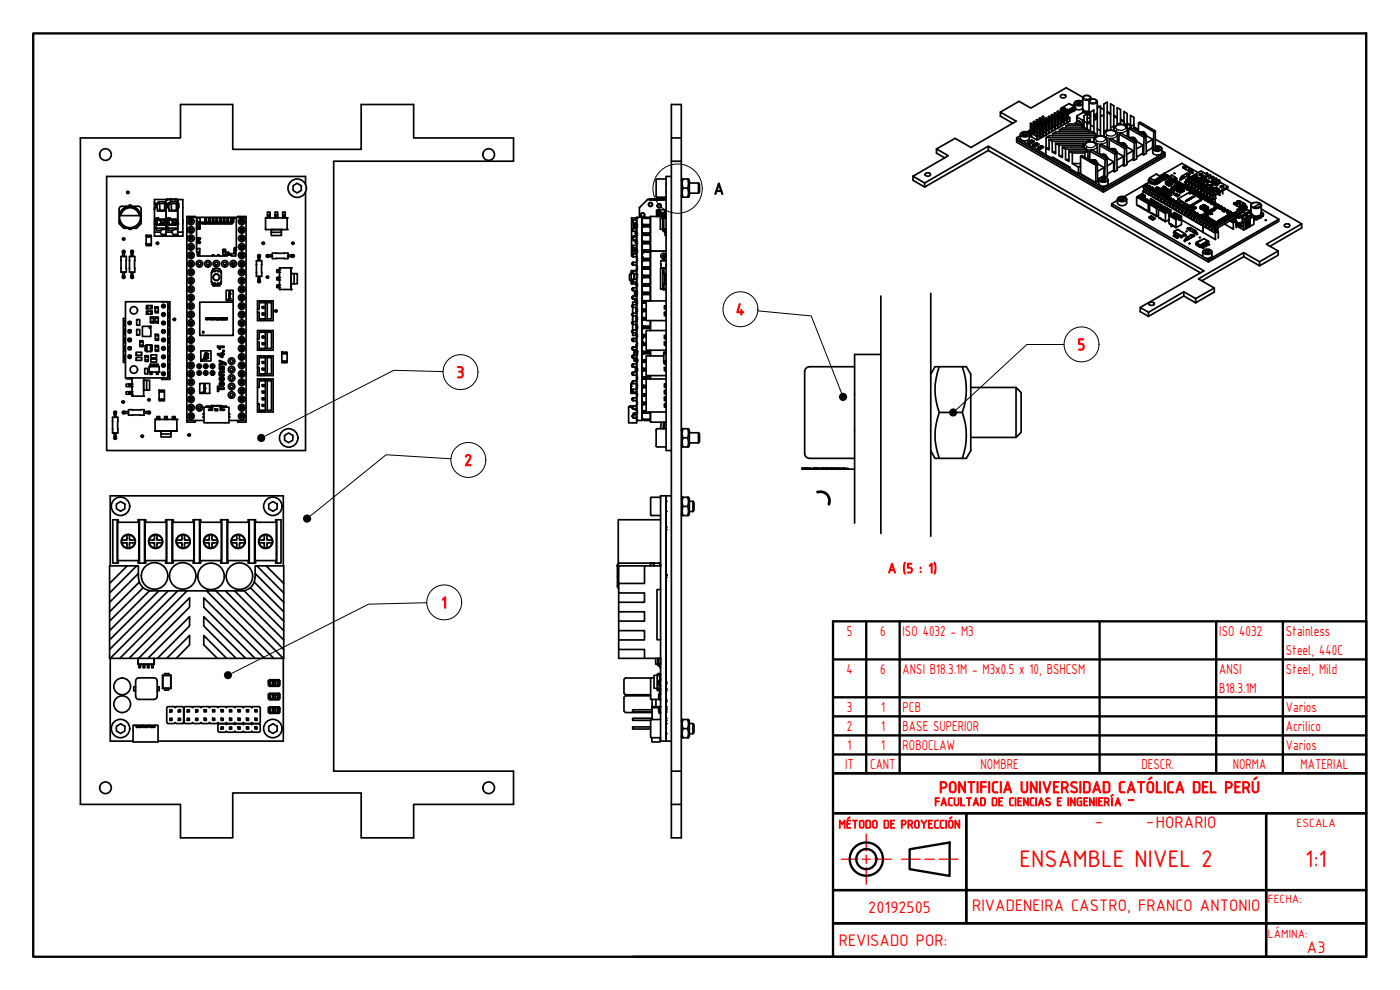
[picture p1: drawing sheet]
<svg xmlns="http://www.w3.org/2000/svg" width="420mm" height="297mm" viewBox="0 0 420 297" stroke-linecap="round" stroke-linejoin="round" font-family="sans-serif">
<defs><g id="words">
<g font-size="7.7" fill="#f00">
<text x="306" y="260.3">ENSAMBLE NIVEL 2</text>
<text x="391.7" y="260.3">1:1</text>
</g>
<g font-size="5.4" fill="#f00">
<text x="328.5" y="247.8">-</text>
<text x="344" y="247.8">-HORARIO</text>
<text x="260.5" y="273.8">20192505</text>
<text x="291.7" y="273.4">RIVADENEIRA CASTRO, FRANCO ANTONIO</text>
<text x="251.7" y="283.8">REVISADO POR:</text>
<text x="392.2" y="286.1">A3</text>
</g>
<text font-size="5.3" x="214.2" y="58.3">A</text>
<g font-size="5.3" fill="#f00">
<text x="220.8" y="94.5">4</text>
<text x="323.3" y="105.1">5</text>
<text x="137" y="113.4">3</text>
<text x="139.3" y="139.7">2</text>
<text x="132.4" y="182.5">1</text>
<text x="281.8" y="237.9">PONTIFICIA UNIVERSIDAD CATÓLICA DEL PERÚ</text>
<text x="338.3" y="241.1">-</text>
</g>
<g font-size="4.6" fill="#f00">
<text x="266.4" y="171.9">A (5 : 1)</text>
<text x="254.2" y="190.8">5</text>
<text x="264.2" y="190.8">6</text>
<text x="270.9" y="190.8">ISO 4032 - M3</text>
<text x="365.9" y="190.8">ISO 4032</text>
<text x="385.9" y="190.8">Stainless</text>
<text x="385.9" y="196.5">Steel, 440C</text>
<text x="254.1" y="202.2">4</text>
<text x="264.2" y="202.2">6</text>
<text x="270.9" y="202.2">ANSI B18.3.1M - M3x0.5 x 10, BSHCSM</text>
<text x="365.9" y="202.2">ANSI</text>
<text x="385.9" y="202.2">Steel, Mild</text>
<text x="365.9" y="207.9">B18.3.1M</text>
<text x="254.2" y="213.6">3</text>
<text x="264.4" y="213.6">1</text>
<text x="270.9" y="213.6">PCB</text>
<text x="385.9" y="213.6">Varios</text>
<text x="254.2" y="219.3">2</text>
<text x="264.4" y="219.3">1</text>
<text x="270.9" y="219.3">BASE SUPERIOR</text>
<text x="385.9" y="219.3">Acrilico</text>
<text x="254.4" y="225">1</text>
<text x="264.4" y="225">1</text>
<text x="270.9" y="225">ROBOCLAW</text>
<text x="385.9" y="225">Varios</text>
<text x="253.7" y="230.7">IT</text>
<text x="261.2" y="230.7">CANT</text>
<text x="294.3" y="230.7">NOMBRE</text>
<text x="342.6" y="230.7">DESCR.</text>
<text x="370" y="230.7">NORMA</text>
<text x="390.3" y="230.7">MATERIAL</text>
</g>
<g font-size="3.9" fill="#f00">
<text x="389.1" y="248">ESCALA</text>
<text x="380.5" y="271.1">FECHA:</text>
<text x="380.5" y="281.5">LÁMINA:</text>
</g>
<g font-size="3.8" fill="#f00">
<text x="280.4" y="241.8">FACULTAD DE CIENCIAS E INGENIERÍA</text>
<text x="251.7" y="248.5">MÉTODO DE PROYECCIÓN</text>
</g>
</g></defs>
<!-- layer: Visible (ISO) -->
<g fill="none" stroke="#000" stroke-width=".51">
<path d="M304 37l-3.8-2.2v-1.2l4.8 2.8-13.6 7.8-4.8-2.7-5.5 3.2M307.1 39.9h.7l.5 .2-.2 .5h-.7l-.5-.2zM307.1 39.9v.5M307.8 39.9l.1 .7M308.7 39.5v.3M309.2 39l-.5 .5 .6 .4M309.2 37.1h.5v2.3l-.3 .1-.2-.1v-2.3l.2 .1v2.3M309.2 39l-1 .6M309.3 39.9l.8-.4-.5 .5 1.5 .9M309.3 39.9v1M309.6 39.9v1.2l1.5 .9 .9-.4v-1M309.7 37.1l-.3 .1"/>
<path d="M310.1 36.6l.2-.2 .3 .2v1l-.2 .1M310.1 37.6h.5v2.3l-.2 .2-.3-.2v-2.3l.3 .1v2.4M310.1 38.5l-.4 .3M310.1 38.5l-.4 .2M310.3 37.5v-.8l-.2-.1v2.3M310.6 36.6l-.3 .1M311 36h.5v1.1l-.2 .1M311 37.1h.5v1l-.2 .1M311 39l-.4 .3M311 38l-.4 .3M311 38l-.4 .2M311.2 36.9v-.8l-.2-.1v2.4"/>
<path d="M311.3 38v-.8l-.3-.1v1h.5v2.4l-.2 .1-.3-.1v-2.4l.3 .1v2.4M311.5 36l-.3 .1M311.9 35.5h.5M311.9 36.6h.5v1l-.2 .1M311.9 38.5l-.4 .3M311.9 37.5l-.4 .2M311.9 37.5l-.4 .1M312.2 36.4v-.8l.2-.1v1M312.2 35.6l-.3-.1v2.4M312.2 37.5v-.8l-.3-.1v1h.5v2.3l-.2 .2-.3-.2v-2.3l.3 .1v2.4M312.4 36.6l-.2 .1M312.8 35h.4"/>
<path d="M312.8 36.9l-.4 .3M312.9 36h.4v1.1l-.2 .1M312.9 38l-.5 .3M313.1 35.9v-.8l.1-.1v1M313.1 35.1l-.3-.1 .1 2.4M313.1 36.9v-.8l-.2-.1v1.1h.4v2.3l-.2 .1-.2-.1v-2.3l.2 .1v2.3M313.2 39.9v1M313.3 37l.5 .3M313.3 36l-.2 .1M313.8 35.5h.4v1.1l-.3 .1M313.8 37.5l-.5 .2 .5-.2M313.8 36.4l-.5 .2"/>
<path d="M313.9 39.5v1.1l-1 .3M313.9 36.4v-.8l-.1-.1v1.1h.4v2.3l-.3 .1-.1-.1v-2.3l.1 .1v2.3M314.1 39.4v1M314.2 35.5l-.3 .1M314.6 35h.5v1l-.3 .1M314.6 37l-.4 .3M314.6 35.9l-.4 .2M314.8 39v1l-.9 .4M314.8 35.9v-.8l-.2-.1v1h.5v2.4l-.3 .1-.2-.1v-2.4l.2 .1v2.4M315 38.8v1.1M315.1 35l-.3 .1M315.5 34.5h.5v1l-.2 .1"/>
<path d="M315.5 36.4l-.4 .3M315.5 35.4l-.4 .2M315.7 38.5v1l-.9 .4M315.8 35.4v-.8l-.3-.1v1h.5v2.4l-.2 .1-.3-.1v-2.4l.3 .1v2.4M315.8 38.3v1.1M316 34.5l-.2 .1M316.4 34h.5M316.4 35.9l-.4 .3M316.4 34.8l-.4 .3M316.5 38v1l-.8 .4M316.7 34.1l-.3-.1v1h.5v2.4l-.2 .1-.3-.1v-2.4l.3 .1v2.4M316.7 34.8v-.7l.2-.1v1l-.2 .1"/>
<path d="M316.7 37.8v1M317.3 33.5h.5M317.3 35.4l-.4 .3M317.3 34.3l-.4 .2M317.4 37.5v1l-.9 .3M317.6 34.6l-.3-.1v2.3l.3 .2 .2-.2v-2.3l-.2 .1v2.4M317.6 33.6l-.3-.1v1h.5v-1l-.2 .1v.7M317.7 37.3v1M317.8 35.4l.4 .3M317.9 39h8.9l-1-.6h-6.8l-1.1 .6v.5M318.2 34h.5M318.2 34.9l-.4 .3"/>
<path d="M318.3 32.9h.4M318.3 33.8l-.5 .2M318.3 36.9v1.1l-.9 .3M318.3 28.6l.7-.2a.73 .73 0 0 1 .9 .5l-.7 .5a.73 .73 0 0 1-1-.6zM318.3 32.8h.1M318.5 33.8v-.8l.2-.1v2.4M318.5 33l-.2-.1v1.1M318.5 34.1l-.3-.1v2.3l.3 .1 .2-.1v-2.3l-.2 .1v2.3M318.6 36.8v1M318.7 33.3l.5 .3M318.9 33.4l-.2 .1M319.2 32.4h.4"/>
<path d="M319.2 34.3l-.5 .4M319.2 33.8l-.1 .2M319.3 36.2h.2v1.1M319.3 36.2l-.1 1.3-.9 .3M319.3 36.2l-.6-.3 .5 .5-6.3 3.6M319.4 33.5l-.2-.1v2.4l.2 .1 .2-.1v-2.4l-.2 .1v2.4M319.4 32.5l-.2-.1v1h.4v-1l-.2 .1v.8M319.5 36.2l.7-.3v1l-1 .4M319.6 33.9l.4 .5M319.6 34.3l.4 .4M319.6 33.8v.2M319.9 37.8h4.9l-1-.6h-2.9l-1 .6v.6"/>
<path d="M320 32.9h.5M320.2 35.9l.2-.2v1.1M320.3 33l-.3-.1v2.4l.3 .1 .2-.1v-2.4l-.2 .1v2.4M320.4 35.7l.7-.3v1l-.9 .4M320.5 34.9l.6 .5M320.5 33.1l.3-.2 .2 .4-.5 .3M320.5 33.2h.4l-.4 .3M320.7 34v.3M320.7 32.9v.2M321.1 32.9l.3-.3 .3 .3M321.4 32.6l-.4 .2 .2 .3M321.4 32.6l.3 .3"/>
<path d="M321.4 32.6h.1M321.6 32.9l-.4 .2M321.7 32.9l-.5 .2M321.8 32.5l.4-.3 .2 .2v.9M321.9 32.7l-.2-.3 .5-.3h.5l-.1 1M321.9 33.2v.3l-1.2 .6v-.1M322.1 33.1l-1.4 .9M322.1 33.1l.1 .4M322.1 33.2l-.2 .1M322.1 33.1v.3M322.2 32.1v.1M322.4 32.2h.2v.8"/>
<path d="M322.4 32.9l.2 .2M322.4 32.6l-.5 .1M322.4 31.4l-.5 .3M322.4 33.1h.2M322.6 37.2l.1-.3 .6 .3M322.7 32.1l-1.9-1-2.3 1.3-.2 .4M322.7 36.9l.8-.5 1.4 .8M323.2 34.9v1.3l.3 .2M323.2 30.6l.7-.1 .5 .3-.2 .4-.7 .1-.5-.3zM323.2 30.6v.5M323.9 30.5l.1 .7M323.9 31.1l-.5 .1"/>
<path d="M324.1 36.6l-.4-.2 .1-.1 .5 .3v.2M324.3 37.5l.6-.3v.4M324.3 36.6l-.2 .1M324.7 37.7h.1M324.7 37.7l.2 .4M324.8 37.8v.6M324.9 32.6l-1.2 .3-.9-.2M324.9 30.6a1.61 1.61 0 0 0-2.5 .4v.9M324.9 33.1l.1 .7M324.9 37.6v.3M324.9 37.2l.4 .1M324.9 37.6l-.2 .1"/>
<path d="M325 32.9a.96 .96 0 0 0 1.4 .9h.4M325 29.2l-5-2.9-10.6 6.1-3.6-2-5.6 3.2M325.3 37.9l-.5 .2M325.3 36.4v2M326.2 34.1l-1.1-.3-1.9 1 .1 .4 2 .9M326.3 36.9l-1-.5v-1.7l1-.6v4.6M326.3 34.2l.9 .5M326.5 34.3l.3-.1v.3M326.8 39v.5M326.8 33.8l.5 .5M326.9 34v.5l.3 .2M327.2 34.7v.1"/>
<path d="M327.3 36.2l-1 .6M327.3 36.7l-1 .6M327.3 37.5v2M327.3 35l-1 .7M327.4 29.8a1.32 1.32 0 0 0-1-1.2 1.32 1.32 0 0 0-1.5 .7l.1 3.6 .6 .4h1.2M328.3 38.1l-1-.6v-3.9l1-.6v6.8M329.2 34l.1 .1M329.3 32.4l1-.6v9M329.3 32.4v6.3l1 .5M329.3 34.3l-.2 .4-.8 .2M329.3 33.9l-1 .6M329.3 34.8l-1 .6"/>
<path d="M329.3 32.4v-1.9a1.34 1.34 0 0 0-1.2-.8 1.34 1.34 0 0 0-1.3 .8v3.3M329.3 35.5l-1 .6M329.3 38.7v2.2M329.3 31.7l.6 .4M330.3 34.7l.3 .1M330.3 32.3l1 .6M331.3 34.4l-1 .6M331.3 39.5v1.4M332.3 38.9l-1 .6v-8.3l1-.5v8.5M332.3 33.8l1 .5M332.3 33.5l1 .5M333.3 39v-.7l1-.5v1.4"/>
<path d="M334.3 37.8v-6.1l-1-.5v7.1M334.3 34.9l1 .6M334.3 34.6l1 .6M334.3 39.2a2.06 2.06 0 0 1 1.2-1.8 2.06 2.06 0 0 1 2.2 .2l.6 1.1v2.3M336.3 37l-1 .2M336.3 36.1l1 .5M336.3 37.3v-4.4l-1-.6v5.2M336.3 35.7l1 .7M337.3 37.1l1 .5M337.3 37.5v-4l1 .6v4.3M338.3 37.2l1 .6M338.3 36.9l1 .6"/>
<path d="M338.8 38.5l.5-.3 4.6 2.7 .1 5.1-.8 .5 .1-5.3zM338.8 38.5l-.1 2.8M339.3 38.3v-.3l1-.6v1.4M340.3 37.4v-2.2l-1-.5v3.3M340.3 38.4l1.3 .8M340.3 38.1l1.3 .7M341.6 39.5l.1-2.6 4.6 2.6-.2 4.7M341.7 39.6h.9l.2 .5M341.7 36.9l.4-.3 4.6 2.7M342 39.8l.5 .1M342.3 40l.2 .1M342.4 39.6h.8"/>
<path d="M342.5 40l.2 .1M342.8 39.7h.5M343.1 39.9l.5 .7M343.1 40l-.3 .1M346.3 39.5l.4-.2v4.6M24.1 41.4h30.1v-10h15.6v13.4h38.6v-13.4h15.7v10h30v7h-54v183h54v9.9h-30v10.1h-15.7v-13.5h-38.6v13.5h-15.6v-10.1h-30.1zM49.8 59.9v.8l.4 .4v1.1l-.4 .7zM50.2 59.8l.7 .1M50.3 59.8h.1M50.4 59.8v.1M51.3 59.8l.6 .1M51.4 59.8h.1"/>
<path d="M51.4 59.8v.1M52.4 59.8l.6 .1M52.4 59.8h.1M52.5 59.8v.1M52.6 59.8v.1M52.8 59.8v.1M52.9 59.8v.1M53.3 59.9h1.6v11h-8.5v-8M87.9 55.7l1.3-.7 1.2 .7v1.4l-1.2 .8-1.3-.8zM91.7 55.4v-2.5h-59.7v82.3h59.7v-77.7M194.3 59.9l-2.4 2.4v2.9M194.4 59.8l-.2 .1"/>
<path d="M194.4 59.9h5.5M194.8 59.9h.3M194.9 59.8h.1M195 59.8h.1M195.5 59.8v.1M195.5 59.8l.1 .1M195.5 59.8l-.2 .1M195.5 59.8h.1M195.6 59.8h.1M196 59.8v.1M196.1 59.8l-.5 .1M196.1 59.8h.1"/>
<path d="M196.2 59.8h.1M196.2 59.8h.2M196.2 59.8v.1M196.3 59.8v.1M196.5 59.8v.1M196.6 59.8l.1 .1M196.7 59.8h.2M196.7 59.8h.1M196.8 59.8h.1M196.9 59.8h.1M197 59.8l-.1 .1M197 59.8h.1"/>
<path d="M197.1 59.8h.1M197.2 59.8h.1M197.2 53.7l-.3 .3v4.9l.3 .3M197.2 59.8l.2 .1M197.2 53.7h2.7M197.2 59.2h2.7M197.4 59.8h.1M197.5 59.8h.1M197.5 59.8v.1M197.6 59.8h.1M197.7 59.8v.1M197.8 59.9h.2"/>
<path d="M198 59.8h.1M198.1 59.8h.1M198.1 59.8v.1M198.2 59.8h.1M198.3 59.8h.1M198.4 59.8h.1M198.4 59.8h.4M198.5 59.8v.1M198.6 59.9h.1M198.7 59.8v.1M198.8 59.8l.1 .1M198.8 59.8v.1"/>
<path d="M198.9 59.8h.1M198.9 59.8v.1M198.9 59.9h.1M199.1 59.8v.1M199.2 59.8v.1M199.3 59.8l-.3 .1M199.3 59.8l.2 .1M199.3 59.8v.1M201.5 52.9h-1.6v82.3h1.6M201.5 41.4v7M204.5 41.4h-3v-10h3v220h-3v-10.1h3M204.5 48.4h-3v183h3"/>
<path d="M204.5 54.2l.2-.5h1.9l.3 .5v4.5l-.3 .5h-1.9l-.2-.5M205 53.7a3.8 3.8 0 0 0 0 2.7 3.8 3.8 0 0 0 0 2.8M205 56.4h1.4M206.4 56.4a3.8 3.8 0 0 1 0 2.8M206.4 53.7a3.8 3.8 0 0 1 0 2.7M206.9 54.9h2.7M206.9 58h2.7M209.6 54.9l.3 .3v2.4l-.3 .4M209.6 54.9v3.1M274 52.9v1.2l3.5 2M274 52.9l3.5 2M277.5 56.1l19.1-11 63.6 36.7"/>
<path d="M277.7 52.1l.6-.2a.73 .73 0 0 1 1 .5 .98 .98 0 0 1-1.7-.1zM281.1 44.7l3.5 2-10.6 6.2M281.1 44.7v1.3l2.4 1.4M296.6 45.1v-1.2l64.7 37.4-19.1 11v1.2l2.5 1.4M296.6 43.9l-19.1 11v1.2M305.1 42l26.1 15 18.4-10.6-18.4 10.6zM305.1 41.3v1.4l26.1 14.9 18.4-10.6v-1.2M305.1 41.3l8.8 5.1M306.2 40.8l-1.1 .5M307.8 40.4l-.5 .2M308.5 42.6l1.1-.6 .7 .4-1.1 .6zM308.5 42.6v.3l.6 .3"/>
<path d="M308.5 42.8h.1M308.8 42.5l.7-.4 .6 .4-.7 .3zM308.9 40.7l.7 .2M309.1 43.1l-.6-.3 .7 .4M309.1 42.5h.1M309.2 42.5h-.1M309.2 42.4v.1M309.2 42.3l.4 .2h-.3zM309.4 42.6v.1M309.5 42.3h.1M309.6 42.4l-.2 .2-.2-.1M309.6 42.4l.1 .1"/>
<path d="M309.6 42.4h.1M309.8 42.1l.5 .2M309.9 43.4l1.1-.6 .7 .4-1 .7zM309.9 43.4l.1 .2M310 43.7l.5 .3M310.2 43.4l.7-.4 .6 .2-.7 .5zM310.3 42.3h.1M310.3 42.4v.2l-1.1 .4M310.5 43.9l-.5-.2 .7 .3M310.5 43.3h.1M310.6 43.3h.5M310.6 43.3v.1"/>
<path d="M310.6 43.2v.1M310.7 43.2l.4 .1-.3 .1zM310.8 43.5h.1M310.9 43.1h.1M311.1 43.3h.1M311.1 43.2v.1M311.1 40.9v1.1M311.2 43l.5 .2M311.4 44.3l1.1-.6 .7 .4-1.1 .6zM311.4 44.3l.1 .1M311.4 40.9v1.1M311.5 44.5l.4 .3"/>
<path d="M311.7 43.2h.1M311.7 44.2l.7-.4 .5 .3-.7 .5zM311.7 43.2v.2l-1 .5M311.9 44.8l-.4-.3 .6 .3M312 41.5h.3M312.1 44l.4 .1-.3 .1zM312.2 44.2v.1M312.3 40.4l.6-.4v1.1l-.6 .4zM312.3 40.4l-1.2 .5M312.4 43.9v.1M312.5 44.1l-.5 .1M312.5 44.1h.1"/>
<path d="M312.6 44.1h-.1M312.7 43.8l.4 .3M313.2 44.1v.1l-1.1 .5M313.9 44.4l.9 .6v-3.2l1 .6v3.2l1 .6v-3.2l1 .5v3.2l1 .6v-3.2l1 .7M313.9 44.4h.9M314.8 41.8h12.4v.7M315.8 45.6h1M315.9 40.1h12.9l-1-.6h-10.9l-1 .6v.6M315.9 47.5l5.3 3.1M316.8 43h8.4v1.3M317.8 43.5h7.1v.6M317.8 46.7h1"/>
<path d="M318.8 44.1h6.3l.8 .7M319.8 44.8v3.1l1 .5v-3.1l1 .6v3.2l1.9 1.1v1.9l-2.5-1.4v-.5l-5.4-3.1v.4M319.8 44.8h6.1v.5M319.8 47.9h1M320.8 45.3h5.7v2.4M321.8 49.1h2.5M323.7 52.1l7.5 4.3M324.3 46.9l.4-.2 4.6 2.6 .1 5.1-.5 .4v-5.2zM324.3 46.9v5.2l4.6 2.7M324.3 49.8l-.6 .4M324.3 51.7l-.6 .4M325.2 43l-.3 .5"/>
<path d="M325.3 44.4a1.98 1.98 0 0 1 1.2-1.9 1.98 1.98 0 0 1 2.1 .3l.6 .7 .1 2.5M325.6 45.9v1.2M326.3 42.4v.3M326.5 45.3l-.9 .6h-3.8M327.1 48.1h.6M327.1 45.3l-.1 2.7M327.2 41.8l-.9 .6h-10.5M327.4 48.2l.5 .1M327.7 48.2l.3-.1 .2 .4M327.8 48.4l.1-.1v.2M327.8 48h.8M327.9 48.4l.2 .1"/>
<path d="M328 48.6h.4l.3 .3M328.2 48.2l.3-.2 .2 .2M328.2 41.3v1.4M328.3 42.7a1.88 1.88 0 0 1 .9-1.8 1.88 1.88 0 0 1 2 0l1 .9 .1 2.5M328.5 48.7v-.4l.5-.1 .2 1.1M328.5 48.3l.6 .8M328.5 48.4l-.2 .1M328.6 48.8l.4 .3M328.8 40.1v.6M329.2 48.9v.2M329.2 40.9v-.2h-14.2l-1.1 .6v5.2l1.9 1 .4-.1M329.2 40.7l-1 .6h-14.3"/>
<path d="M329.2 49.1l2.1 1.2M329.3 49.3l-.4 .3M329.9 53.5l-.5 .3M330 53.5a1.71 1.71 0 0 1 2.5 .5v1.1a1.64 1.64 0 0 1-2.7 0v-1.1zM330 43.6l.6-.3 4.6 2.7 .1 5-.8 .5 .1-5.2zM330 46.3h1l.2 .5M330 43.6l-.1 2.7M330.3 46.5l.7 .3M330.6 53.6l.7-.1 .6 .3-.2 .4-.7 .1-.5-.3zM330.6 53.6v.5M330.7 46.7l.1 .1M330.7 46.3h.8"/>
<path d="M331 46.9l.2-.1 .4 .4M331 52.9l.5 .2M331.2 46.5h.5M331.2 56.4v1.2M331.3 53.5l.2 .7M331.3 54.1l-.5 .1M331.3 40.9a1.88 1.88 0 0 1 .9-1.7 1.88 1.88 0 0 1 2 0l.8 .3 .3 .6v2.6M331.3 50.3l-1.9 1.1M331.3 50.3v2.5l-.8 .4M331.4 47v-.3l.5-.2 .2 1M331.4 46.7l.6 .7M331.4 46.7l-.2 .1"/>
<path d="M331.5 47.1l.5 .3M331.7 47.9l-4.6-2.6 .6-.4 4.5 2.7 .2 5.2-.8 .3M331.7 47.9l-.2 5.2M332 47.4h-.1M332.1 47.2l.1 .3M332.2 47.4l2.1 1.2M332.2 47.6l-.5 .3M332.9 41.9l.6-.3 4.6 2.6 .1 5.2-.8 .4 .1-5.2zM332.9 44.7l.6 .1M332.9 41.9v2.7M333.2 44.9h.6M333.5 44.8l.4-.1 .1 .4"/>
<path d="M333.6 45.1l.2-.2v.2M333.6 44.6h.9M333.8 45l.1 .1M333.9 45.2h.3l.3 .4M333.9 51.2l.6 .3M334 44.8l.3-.2 .3 .2M334.3 48.6l-.1 2.5-1.8 1.1M334.3 48.6l-2 1.2M334.3 44.9l.6 .8M334.3 45l-.2 .1M334.5 45.5l.4 .2M334.5 44.8l.5 .3v.7"/>
<path d="M334.5 44.8l-.2 .5M334.8 45.7h.1M335 45.5l.1 .3M335.1 45.7l2.1 1.2M335.2 46l-.6 .3M335.9 40.2l.5-.3 4.6 2.7 .1 5.1-.8 .4 .1-5.2zM335.9 43h.8l.2 .4M335.9 40.2l-.1 2.7M336.2 43.2l.5 .1M336.2 59.4l.7-.1 .5 .2-.2 .5-.7 .1-.5-.3zM336.2 59.4v.5M336.5 43.4h.2"/>
<path d="M336.5 43h.9M336.7 43.4l.2 .1M336.8 43.5l.1-.1 .5 .5M336.9 49.5l.5 .3M336.9 59.3l.2 .7M336.9 59.9l-.5 .1M336.9 43.1h.6M337.2 46.9l-2 1.2M337.2 46.9l-.1 2.5-1.8 1.1M337.2 43.6v-.3l.5-.1 .2 1M337.2 43.3l.6 .7M337.2 43.4l-.2 .1"/>
<path d="M337.4 43.7l.4 .3M337.8 44l-.1 .1M337.9 43.9l.1 .3v-.1M338 44l2.1 1.2M338.1 44.2l-.6 .4M338.3 40.8l.4 .2M338.8 41.3l.2-.1 .3 .3 .2-.2 .4 .2v.3l.3-.2M339.1 41.5l.5 .1M339.4 41.7l.2-.1v.2M339.5 41.3h.8M339.6 41.6l.2 .2M339.7 41.8h.3l.4 .4"/>
<path d="M339.8 47.9l.5 .2M339.9 41.5l.3-.2 .2 .2M340.1 45.2l-.1 2.5-1.8 1.1M340.1 45.2l-2 1.1M340.2 41.9v-.3l.4-.1 .3 1M340.2 41.6l.4 .4 .1 .3M340.3 42.1l.4 .2M340.6 42.3h.1M340.9 42.1v.3M340.9 42.3l2.1 1.2M341 42.6l-.6 .3M341.1 59.1l3.5 2v2.4l-.8-.6v.1l-.7-.5v.2l-.4-.2v-.3l-.4-.2v.2l-.3-.4-.9-.3z"/>
<path d="M342.3 58.7l-.2-.2-1 .6M342.3 58.7l-.8 .4 3.1 1.8 .8-.5 .2 .2-1 .5M342.5 58.3l-.2 .9M342.6 58.4v.7l-.3 .3v-.7M342.6 40.2l.2-.1 .5 .4M342.7 46.2l.5 .3M342.8 58.3h-.3l.3-.1 .9 .5v.7M342.8 58.3l.7 .4v.7M342.8 59h.2zM342.8 58.3v.7M342.8 59l-.1 .2M342.9 59.9l.2-.7v.8"/>
<path d="M342.9 59.1v.3l-.2-.2v.6M343 57.3v.9M343 59l.1 .2M343 43.5l-1.9 1.2M343 43.5v2.5l-1.9 1.1M343.1 40.2v-.3l.4-.1 .3 1M343.1 59.3l.1 .8M343.2 55.7l21.5 12.5 6.3-3.6M343.2 55.7v.7l21.5 12.4 6.3-3.6v-.6M343.2 40.4l.4 .2M343.3 57.1l-.3 .2 21.7 12.6 .9-.5M343.5 59.4h.2z"/>
<path d="M343.5 59.4l-.1 .3M343.5 55.7l.1 .2a.61 .61 0 0 0 1-.2M343.6 59.5l-.2 .7M343.6 40.6l-.1 .1M343.7 58.7h-.2M343.7 55.4l.2-.2 .4 .2M343.7 55.4l.3 .1M343.7 55.5l-.2 .4 .5 .2 .5-.2-.2-.4M343.7 55.4v.3M343.7 55.4l-.5 .3M343.7 59.4l.1 .3M343.8 55.8l.2 .1"/>
<path d="M343.8 40.5l.1 .4v-.2M343.8 59.7l.4 .2M343.8 55.3l-6.5 3.7M343.9 40.6l2 1.2M343.9 56.9l-.6-.4v1l.9 .4M343.9 56.9v1M343.9 56.8v.1M343.9 40.9l-.6 .3M344 55.2h.1M344 56.9l.2 .2M344 55.5v.4l.2-.1M344.2 59.9h.2z"/>
<path d="M344.2 59.9l-.1 .2M344.3 55.4l-.3 .1M344.3 59.9v.3l-.2-.1v.5M344.3 55.4v.3M344.4 56.2l.3 .4 .7-.4M344.4 59.9l.1 .2M344.6 55.9l.5-.2 .1 .2-.3 .1M344.6 55.9l.3 .1M344.6 56.1l-.2 .3 .5 .2 .5-.2-.2-.3M344.6 55.9v.3M344.8 58.4v-1l-.6-.4v1l.9 .4M345 55.7h.1"/>
<path d="M344.9 56v.4l-.2-.1M344.9 57.5l.2 .1M345 54.6l-.9 .6 1-.5M345.2 56.3l-.2 .1M345.2 55.9v.3M345.2 54.8v-.4l.4 .4-.1 .4M345.2 54.8v.2M345.2 59.7v.9M345.3 56.8l.4 .3 .6-.3M345.3 54.7l-.1 .1M345.6 56.4l.2 .2M345.6 56.6l-.3 .3 .5 .2 .5-.2-.2-.3"/>
<path d="M345.6 56.4l.2 .5M345.6 54.8v-.1l.5 .6M345.6 44.5l.3 .2M345.7 58.9v-1l-.6-.4v1l.8 .4M345.7 54.8l-.1 .3M345.8 56.2l-.2 .2M345.9 56.2h.1M345.8 56.6v.3M345.8 58l.1 .2M345.9 56.2l.2 .2-.3 .2M345.9 41.8v2.5l-1.9 1.2M345.9 41.8l-1.9 1.2"/>
<path d="M346.1 56.4l-.2 .5M346.2 57.3l.4 .3 .6-.1v-.2M346.2 44.1a1.66 1.66 0 0 1 2.5 .5v1.2a1.59 1.59 0 0 1-2.8 0v-1.4zM346.3 55.2h-.2l.2 .1M346.4 55.3l.3-.8 .4-.1-.5 .4-.1 .6M346.5 56.9l.2 .2M346.5 57.1l-.2 .3 .4 .2 .5-.2-.2-.3M346.5 56.9l.1 .6M346.6 59.4v-1l-.7-.4v1l.9 .4M346.6 54.1l.4-.3 .3 .4M346.6 54.1l.6 .2h-.4M346.8 56.8h.1"/>
<path d="M346.7 56.7l-.2 .2M346.7 57.1v.4M346.7 58.5l-.1 .1 .2 .1M346.7 41.8l44 25.4M346.8 56.7l.2 .2-.3 .2M346.8 44.2l.7-.1 .5 .3-.1 .4-.7 .1-.6-.3zM346.8 54.1h.1M346.8 44.2v.6M346.8 56.4l.4 .3 .7-.3M346.8 56.4l.5-.3 .6 .4-.8 .2zM346.8 54.1v.1M346.8 54.3h.1"/>
<path d="M346.9 54l-.3 .1M346.9 54l-.1 .1M346.9 54h.1M347 57.3l-.2 .2M347 54l.2 .1M347 54.2l.2 .1M347 54.5l.1 .1M347 54.2l-.6 .6-.1 .5 .5-1M347 56.9v.4M347.1 57.8l.4 .3 .5-.1 .1-.2M347.2 56.3l.4 .2-.4 .1zM347.2 53.6l.2-.1 .2 .1z"/>
<path d="M347.2 55l.1 .2M347.2 54.1l-.1 .2M347.2 54.1h.1M347.2 54.2l-.2-.2v.2M347.2 54.1l.1 .1M347.2 54.9l.1 .2M347.3 54.2l-.2 .3M347.3 54.2v.1M347.3 57.4l.3 .2M347.3 57.6l-.1 .3a.57 .57 0 0 0 .9 0l-.2-.3M347.3 57.4l.2 .6 .1-.4M347.3 54.2l-.5 .6-.1 .6-.2-.1"/>
<path d="M347.3 53.5l.2 .1M347.4 54.8l.2 .2M347.4 55v.1M347.5 59.9v-1l-.7-.4v1.1l.9 .3M347.5 54.7h.1M347.5 54.8l.1 .2M347.5 44.1v.7h.2M347.5 44.8h-.5M347.5 54.7l-.8 .7M347.6 57.2l-.3 .2M347.7 57.3h.1M347.7 57.2l.2 .2-.3 .2"/>
<path d="M347.7 59l-.2 .1 .2 .1M347.7 54.9v.1M347.7 56.9l.4 .3 .6-.1v-.2M347.7 56.9l.8-.2 .2 .3-.4 .3zM347.7 54.7l.2 .1-.4-.1M347.9 57.8l-.2 .2M347.9 54.5l.2 .2-.2-.1M347.9 54.8h.1M347.9 57.4v.4M348 56.9l.3-.1 .2 .2zM348 53.4l.3-.3-.5 .2 .4 .5M348 53.5h.1"/>
<path d="M348 53.4h.1M348 58.3l.4 .3 .5-.1 .1-.2M348 54.5h.4l-.3-.2-.6 .4M348.1 54.3l.4-.1-1.4 .8M348.1 54.7h.1M348.2 53.1l-.3 .3M348.2 57.9l.3 .2M348.2 58.1l-.2 .3a.57 .57 0 0 0 1 0l-.2-.3M348.2 53.8h.1M348.2 53.8h.7M348.2 53.8h.3M348.2 54.5v.1"/>
<path d="M348.2 57.9v.4M348.3 58.4l.2 .1M348.3 53.7l.3-.3 .3 .1v.5M348.4 59.4l-.7-.4v1.1l.9 .4M348.4 59.4v1.1M348.4 59.4h.1M348.4 53.6h.1M348.6 57.8h.1M348.5 53.4v.1M348.5 58.1v.4M348.6 59.5l-.2 .1 .2 .1M348.6 57.8l-.4 .1"/>
<path d="M348.6 57.8l.2 .1-.3 .2M348.6 57.5a.55 .55 0 0 0 .5 .3 .55 .55 0 0 0 .5-.3M348.6 53.3l.3 .2v.3v-.5l-1.9-1.1-2 1.3-.3 .8 .5 .5M348.6 53.3l-.1 .1M348.6 53.3l.1 .1M348.7 45.3l.9 .5M348.9 56.4h.1M348.7 58.4l-.1 .1M348.7 53.2l-.5 .4 .3-.2M348.8 57.3l.6-.1 .2 .3a.6 .6 0 0 1-.9 .1zM348.8 53.7l-.4 .1M348.8 57.9v.4"/>
<path d="M348.9 56.4l.5-.3zM348.9 53.8l-.1 .4-.4 .1M348.9 53.8h.1M348.9 58.9l.3 .3 .7-.3M348.9 52.6l.3 .3 .7-.3M348.9 57.5l.3-.2 .2 .2zM349 53.5h.8l.1 .3-.5 .2-.5-.2M349.1 58.5l.4-.2 .2 .2-.3 .1M349.1 58.5l.3 .1M349.1 52.2l.2-.1 .4 .1M349.1 52.2l.3 .2M349.1 55.9l.7 .2"/>
<path d="M349.1 52.4l-.2 .4 .5 .1 .5-.1-.2-.4M349.1 58.7l-.2 .3 .5 .2 .5-.2-.2-.3M349.1 52.2v.4M349.1 58.5v.4M349.1 52.3l-1 .6M349.2 52.7h.4M349.2 58.9h.4M349.2 52.2l-1.2 .6M349.2 53.6l.4 .1-.3 .1zM349.3 56l-.2-.1 .2 .1-.6 .3M349.3 56.6l.4 .1M349.3 56.6a.29 .29 0 0 1 .3-.4 .29 .29 0 0 1 .3 .4h-.1"/>
<path d="M349.3 56.6l.4 .1-.3-.3 .4 .2M349.4 58.3h.1M349.4 52.1h.1M349.4 56.5l.4 .1M349.4 56.1l.3 .1zM349.4 52.4v.4M349.4 58.6v.4M349.5 56.4h.3M349.6 58l.3 .3 .6-.3M349.6 45.8l-18.4 10.6M349.7 56.4h.1M349.7 52.2l-.3 .2"/>
<path d="M349.7 57.8l.6-.1 .2 .3a.6 .6 0 0 1-.9 .1zM349.7 52.2v.4M349.7 58.5v.4M349.7 52.3l.5 .3M349.8 56.9h.1M349.8 56.8l.3-.2 .4 .2M349.8 56.9l.2 .1zM349.8 59.4l.1 .1a.61 .61 0 0 0 .9-.1M349.8 53.1l.3 .4 .7-.4M349.8 54.5l1.1-.6 1.1 .6-1.1 .6zM349.8 54.5v.7l1.1 .6v-.7M349.9 56.8l.3 .2"/>
<path d="M349.9 53.7l-.3 .3-.7-.2M349.9 57.9l.4 .1-.4 .1zM349.9 56.8l.4 .1zM349.9 56.8h.1M350 59l.5-.2 .1 .2-.3 .1M350 59l.3 .1M350 52.8l.3 .1M350 52.9l-.2 .4 .5 .2 .5-.2-.2-.4M350 59.2l-.2 .3 .5 .2 .5-.2-.2-.3M350 52.8v.3M350 59v.4M350.1 56.8h.2"/>
<path d="M350.1 53.2l.2 .1M350.1 59.4l.2 .1M350.1 55.4h.1M350.3 56.7h.1M350.2 52.6l-.2 .2M350.2 52.6l.4 .2-.3 .1M350.2 57.1h.7M350.3 58.9h.1M350.3 52.6h.1M350.3 56.9l.2-.1zM350.3 52.9v.4l.2-.1M350.3 59.1v.4l.2-.1"/>
<path d="M350.5 54.3h.1M350.5 55.5h.1M350.5 58.5l.3 .3 .7-.3M350.6 54.4h.1M350.5 57.3l.1 .2M350.6 58.3h.6l.2 .2-.7 .3-.2-.3zM350.6 54.3v.1M350.6 54.3h.1M350.7 55.7h.1M350.6 52.8v.3M350.6 59v.4M350.6 52.8l.5 .3"/>
<path d="M350.6 54.4h.2M350.7 59.9l.3 .3 .7-.3M350.7 57.1h.2l-.4 .2 .1 .2M350.7 54.1h.1M350.8 54.4h.1M350.7 54.4h.1M350.8 54.5h.1M350.7 54.5h.1M350.8 56.9l-.6 .2 .1 .2 .4-.3M350.8 56.9l.3 .3-.5 .3M350.8 58.4l.4 .1-.2 .2zM350.8 56.9h.1"/>
<path d="M350.8 57.5l.4 .2 .3-.1M350.8 54.4l.2 .1M350.9 59.5l.3 .2M350.9 53.3l.3 .2M350.9 53.5l-.2 .1 .2 .3-.2-.2M350.9 57.4l.2 .2h.2l-.1-.3 .5 .1-.4-.1 .2 .3-.3 .1zM350.9 59.7l-.2 .3 .5 .2 .5-.2-.2-.3M350.9 54.5h.1M350.9 54.5v.1M350.9 53l.8-.4 1.1 .7M350.9 53.3v.4M350.9 59.5v.4"/>
<path d="M351 59.9l.2 .2M351 53.7l.2 .1M351 54.5h.1M351 54.5v.1M351 54.6h.1M351 54.5l.1 .1M351.1 53.1l-.2 .2M351.1 57.3l.2 .3M351.1 57.1l-.5 .4M351.1 54.6l-.1 .1M351.1 54.7h.1M351.2 55.6h.1"/>
<path d="M351.1 57.5h-.1M351.2 59.3l-.3 .2M351.3 59.4h.1M351.3 53.1h.1M351.2 54.6l-.1 .1M351.2 53.1h-.1M351.2 59.3l.3 .2M351.2 53.1l.3 .2-.3 .2M351.2 54.7h.1M351.2 54.7v.1M351.2 53.5v.3M351.2 59.7v.4"/>
<path d="M351.3 57.3l.4 .2M351.3 54.7h.1M351.4 55.5h.1M351.4 56.6l.3 .2 .3-.2M351.4 54.7l-.1 .1M351.5 59.5l-.3 .2M351.5 53.5l.2 .3-.7 .2h.5l.2-.3M351.5 59.5l-.2 .6M351.5 53.3l-.2 .5M351.6 55.4h.1M351.5 53.3l.5 .3M351.6 56.4l-.2 .2 .2 .2 .4-.1-.1-.3"/>
<path d="M351.6 56.5v.2l.3-.2M351.6 56v.7M351.6 52.5h.1M351.7 56.1l.2 .1M351.8 56.7l.1-.5v.5M351.8 56.1v.2M351.9 60l.2 .2M351.9 53.8l.2 .2M351.9 60l.1 .6M351.9 54l-.3 .2M351.9 53.8l.1 .5M351.9 57.6l-.2 .2"/>
<path d="M352 53.6l-.1 .2M352 54.5v.7l-1.1 .6M352 59.8l-.1 .2M352.2 59.9h.1M352.2 53.6h.1M352 53.6h.1M352.1 56.2l.3 .2 .3-.2M352.1 57l.3 .2 .3-.2M352.1 54v.3M352.2 59.8l.2 .2-.3 .2M352.2 53.6l.2 .2-.3 .2M352.3 57.8l-1.1 .2 1.1-.2h-.6l.1-.3-.3 .4h-.3"/>
<path d="M352.3 58.2l1-.1-.5 .4-.4-.1M352.3 56.9h-.2l.2 .3 .4-.1-.1-.2M352.3 56.9l.1 .2 .2-.2M352.3 56.1h-.2l.2 .3 .4-.2-.1-.1M352.3 56.1l.1 .2 .2-.2M352.3 56.3l.1-.7 .1 .7M352.3 52l.3 .1zM352.4 54l.2 .3-.7 .2h.5l.2-.3M352.4 60l-.2 .6M352.4 53.8l-.2 .5M352.4 56.4h.1M352.4 55.6h.1"/>
<path d="M352.4 56.4l-.1 .7M352.4 56.5l.1 .6M352.4 55.7l.2 .2M352.4 53.8l.5 .4M352.4 53.8l.1 .1M352.5 54.7l.4 .3 .5-.1 .1-.2M352.5 58.2h.4zM352.5 56.4l.1 .7M352.5 55.9l.1 .4M352.5 56.7h.1M352.6 58.3l-.3-.1 .3 .3 .3-.1M352.6 54l.2-.2 .1 .3"/>
<path d="M352.7 53.7l-.3 .1M352.7 54.3l.3 .2M352.7 58.6h.3M352.7 54.5l-.1 .3a.57 .57 0 0 0 .9 0l-.2-.3M352.7 54.3l.2 .5M352.8 53.3h.1M352.8 56.6l.3 .2 .3-.2M352.8 55.8l.3 .2 .3-.2M352.8 53.3l.1 .4h-.2M352.9 54.2l-.2 .1M352.9 58.7h.1M352.9 53.7l-.2 .1"/>
<path d="M352.9 58.2h-.3M352.9 53.6l-.2 .1M353.1 54.2h.1M353 55.6v.4l.4-.1-.1-.3M353 55.7h.3M353 56.4v.4l.4-.1-.1-.3M353 56.5l.1 .2 .2-.2M353 54.5v.4M353 54.1l-.1 .1M353.1 54.1l.2 .2-.3 .2M353.1 55.2l-.1 .7M353.1 56l-.1 .7"/>
<path d="M353.1 56.1h.2M353.2 56.9l1-.6 1.1 .6M353.2 56.7l.1-.5v.5M353.3 57.3h.1M353.3 54.7l-.2 .1M353.3 55.9v-.5l-.1 .5M353.3 55.4v-.2l-.1 .3M353.3 55.2l-.2 .1M353.3 56.2l-.2-.1 .1 .2M353.3 58.1l-.5 .2M353.4 57.3h.1M353.3 54.3v.4"/>
<path d="M353.3 54.3l.5 .4M353.4 55.2l.4 .3 .5-.1 .1-.2M353.4 58.5l.3 .1M353.5 56.2l.3 .2 .3-.2M353.5 59.7l3.6-2.1 3.5 2.1-3.5 2zM353.5 59.7v.4l3.6 2.1v-.5M353.6 54.8l.3 .2M353.6 57.5l.2 .1zM353.6 55l-.2 .3a.57 .57 0 0 0 1 0l-.2-.3M353.6 54.8v.4M353.7 56.1v.3l.4-.2-.2-.1M353.7 56.1l.1 .2 .1-.2"/>
<path d="M353.7 55.3l.2 .1M353.8 56.9h.1M353.8 55.6l-.1 .7M353.9 56.9h.1M353.8 56.8h.1M353.9 54.7h.1M353.9 56.8h.1M353.9 56.7l-.1 .1M353.9 56.7h.1M353.9 56.3v-.4v.4M353.9 55.9v-.3v.3M353.9 55v.4"/>
<path d="M353.9 56.7v.1M353.9 57.6v.1M354 56.8h.1M354 56.9h.1M353.9 55.6v.1M353.9 57.7h.1M354 54.7l-.4 .1M354 54.7l.2 .1-.3 .2M354 56.7h.1M354 56.9v.1M354.1 57h.1M354 58.5l-.8 .4 .8-.4h-.4l.1 .1-.5 .3"/>
<path d="M354.1 56.7h.1M354.1 56.8h.1M354.1 56.6h.1M354.1 56.9h.1M354.1 57l.1 .1M354.1 57.1h.1M354.1 57.8h.1M354.2 56.7h.1M354.1 56.6l-.1 .1M354.1 56.8v.1M354.1 56.8l.1 .1M354.2 57h.1"/>
<path d="M354.2 57.1h.1M354.1 55.3l-.2 .1M354.1 53.8l.1 .2 .2-.2M354.1 54l.2-.6 .5-.2-.4 .8M354.3 56.4h.1M354.2 57.5l1.1-.6v.3l-.7 .4-.4 .2zM354.2 57.5l-1-.6 .1 .4 .9 .5M354.2 56.9h.1M354.3 56.9h.1M354.2 56.8h.1M354.2 56.8h-.1M354.2 57l-.1 .1"/>
<path d="M354.2 57v.1M354.3 57.1h.1M354.2 54.8v.4M354.2 54.9l.5 .3M354.3 57.8h.1M354.3 57.7h.1M354.3 57h.1M354.3 56.8h.1M354.4 57h.1M354.3 56.8v.1M354.3 56.9h.2M354.3 55.7l.3 .4 .7-.4"/>
<path d="M354.4 57.8h.1M354.4 56.9l-.1 .1M354.4 56.9v.1M354.4 56.9h.1M354.4 57.1h.1M354.4 55l.4 .2M354.5 57.1h.1M354.5 57l-.1 .1M354.5 57v.1M354.5 56.9h.1M354.5 55.4l.3 .1M354.5 57.6v.1"/>
<path d="M354.5 55.5l-.2 .4 .5 .2 .5-.2-.2-.4M354.5 53.3l.5-.6a.43 .43 0 0 1 .4 .2 .43 .43 0 0 1-.1 .5l-.3 .2-.4-.1M354.5 55.4v.3M354.6 57.1h.1M354.6 55.8l.2 .1M354.6 57.6h.1M354.7 55.2l-.2 .2M354.7 55.2l.4 .2-.3 .1M354.7 57.6l.1-.1zM354.8 55.2h.1M354.8 55.5v.4M355.1 57.3h.1"/>
<path d="M355 55.8l-.2 .1M355 50.2l.1 .2h.2v-.2l.1 .1M355 52.7l1.2-.7a.44 .44 0 0 1 .4 .2 .44 .44 0 0 1 0 .5l-.4 .2M355.1 55.4l.5 .3M355.2 57.3h.1M355.2 57.2h.1M355.2 56.2l.3 .4 .7-.4M355.2 50.2l.1 .2M355.3 55.5l.2 .1M355.3 55.5l-.2-.1v.3M355.4 55.9l.3 .1M355.4 56.1l-.2 .3 .5 .2 .5-.2-.2-.3"/>
<path d="M355.4 55.9v.3M355.5 56.3l.2 .1M355.5 54.7h.3zM355.5 50l-.3-.1-.2 .4M355.5 55.3l8.3 4.8M355.6 55.7l-.2 .2M355.6 55.7l.4 .2-.3 .1M355.7 55.7h.1M355.7 56v.4l.2-.1M355.9 53.9l8.1 4.6 4.5-2.5-2.4-1.4M355.9 53.9v.4l8.1 4.7 4.5-2.6v-.4M355.9 50.8l.8 .5"/>
<path d="M356 56.2v-.3l.5 .3M356 55.3l.9 .4M356 54.3l.7 .5M356 55l-.5 .3v.4M356 55.3l.6 .3M356 54.3v1M356.1 56.8l.3 .3 .7-.3M356.2 52.9l-.8 .4M356.2 60l.2 .1zM356.2 55.4v.1M356.3 56.4l.3 .2M356.3 56.6l-.2 .3 .5 .2 .5-.2-.2-.3"/>
<path d="M356.3 56.4v.4M356.3 50.2l.8 .4M356.4 56.8l.2 .1M356.4 59.9l.2 .2M356.4 50.2l-.5-.3a.48 .48 0 0 0-.4 .7l.5 .2M356.4 60h-.2l.2 .2M356.4 59.9l.2 .1zM356.5 56.2l-.2 .2M356.5 55.5h.1M356.5 55.5v.2M356.6 56.2h.1M356.6 59.9h.1"/>
<path d="M356.6 59.9l.1 .1M356.6 52.1l.4-.1 .1 .2M356.6 56.2h-.1M356.6 56.2l.3 .2M356.6 59.9h.2M356.6 53.1l.2-.1v.3l-.2-.2v.9M356.6 53.8l.1 .2 .4-.2M356.6 53.5l-.7 .4M356.8 59.9h.1M356.7 59.8h.1M356.7 59.9h-.1M356.7 59.9h.1"/>
<path d="M356.7 59.8l.2 .1M356.7 54.7v1M356.7 52.9l.1 .1M356.8 59.7l-.2 .1M356.9 59.7h.1M356.8 59.7l.2 .1M356.9 56.4l-.3 .2M356.9 56.4l-.3 .5v-.3M357 59.8h.1M356.9 52.2v.2l.2-.2M356.9 52.2l-.2 .1M356.9 52.2v.2"/>
<path d="M356.9 56.4l.5 .4M356.9 58h.3M356.9 58h.3zM356.9 59.6l.3 .1M356.9 59.6v.1M356.9 55.8l.9 .4M356.9 54.8l.7 .5M356.9 55.8l.6 .3M356.9 54.9v.9M356.9 52.9l.2 .2M357 57.3l.3 .3 .7-.3M357 59.6l.1 .1"/>
<path d="M357.1 59.7h.1M357 59.7h.1M357.1 59.6h.1M357.1 59.5h.1M357.1 54v-.9l-.3 .2v.7M357.1 52.2v.2M357.2 59.5h.1M357.1 59.5l.2 .1M357.2 59.7h.1M357.1 55.9v.1M357.2 56.9l.3 .2M357.2 57.1l-.2 .3 .5 .2 .4-.2-.1-.3"/>
<path d="M357.2 59.6h.1M357.2 59.5h.2M357.2 56.9v.4M357.3 57.3l.1 .2M357.3 59.6h.1M357.3 59.5h.1M357.3 59.4h.3M357.3 59.4l.2 .1zM357.4 56.8l-.2 .1M357.4 59.4h.2M357.4 59.5h.1M357.4 56.1h.1"/>
<path d="M357.6 56.8h.1M357.5 59.4h.1M357.4 59.4h.1M357.4 53.5l.1 .1 .3-.1v.3l-.3-.2v.9M357.4 53.4l.4 .1M357.4 56.7v.1M357.4 53.4v.2M357.4 56.1v.1M357.4 53.5h.2M357.4 53.4l-.1 .1M357.5 56.7l.3 .2-.3 .2M357.5 59.3l.2 .1z"/>
<path d="M357.5 59.3l.2 .1M357.5 54.3l.1 .2 .3-.2M357.5 53.3l-.1 .2M357.5 53.3l1-.7 .6 .4 .3-.3v.4l-.3 .2M357.5 57.1v.4M357.5 53.3l-.1 .1M357.6 59.4h.1M357.6 59.5h.1M357.6 51.2v-.2l-.5-.3a.41 .41 0 0 0-.4 .2 .41 .41 0 0 0 0 .4l.4 .2 .3-.1M357.6 55.2v1M357.6 53.1l-.2 .2M357.8 59.3h.1"/>
<path d="M357.8 56.9l-.2 .6M357.8 51.7v.2l.2-.2M357.8 51.7l-.5-.4v-.2l.5 .2 .2 .4M357.8 51.7v.2M357.8 56.9l.5 .4M357.9 59.2h.1M357.8 59.1h.1M357.8 56.3l.9 .5M357.8 55.3l.7 .5M357.8 56.3l.6 .4M357.8 55.4v.9M357.8 53.5l.3 .2"/>
<path d="M357.9 57.8l.4 .3 .6-.3M357.9 59.1h.1M357.9 59.1l.2 .1M358 59.2h.1M357.9 59l.2 .2zM357.9 54.5v-.9l-.1 .2v.7M357.9 53.8h.2M358 59h.1M358.1 59h.1M358 59.2h-.3l.1 .2M358 56.4l-.1 .1M358 51.7v.2"/>
<path d="M358.1 53.7h.1M358.1 53.6v.4M358.1 52.9h.1M358.1 57.4l.3 .2M358.1 57.6l-.2 .3a.63 .63 0 0 0 1 0l-.3-.3M358.1 57.4l.2 .6M358.1 59h-.2M358.1 59h.2M358.1 53.7l.1 .2M358.2 59l-.1 .1M358.2 59.1h.1M358.2 53.9l-.3 .1"/>
<path d="M358.3 57.3l-.2 .1M358.3 56.6h.1M358.5 57.3h.1M358.3 53.6l.2-.1-.1 .1M358.3 53.6h-.2l.3 .6-.2-.3M358.3 57.2v.1M358.3 53.6h.1M358.3 56.6v.1M358.3 52.8l-.2 .1M358.4 54.8l.1 .2 .3-.2M358.4 53.6l.2 .4-.2 .1M358.4 57.6v.4"/>
<path d="M358.5 54.2l.1-.2v.3l-.2-.1v.8M358.5 57.2v.1M358.5 57.3l.1 .1-.2 .2M358.5 55.7v1.1M358.5 54h.1M358.5 53.5l.1 .2M358.6 53.7l.1 .2M358.6 53.7l-.1 .1M358.6 57.4l-.1 .6M358.6 53.4l.2-.1-.1 .1M358.6 53.4l.1 .5M358.6 57.5l.6 .3"/>
<path d="M358.6 53.4h.1M358.7 56.9l.9 .4M358.7 55.8l.7 .5M358.7 56.9l.6 .3M358.7 53.4l.2 .4M358.7 55.9v1M358.7 54l.1 .2M358.8 58.3l.4 .3 .5-.1 .1-.2M358.8 53.9l-.1 .1M358.8 53.8l-.1 .1M358.8 53.8l.3 .2M358.8 55v-.8l-.2 .1v.8"/>
<path d="M358.8 54.2l.5 .1M358.8 53.3l.1 .2M358.9 53.5l.1 .2M358.9 53.8l.5-.3 .3 .3M358.9 53.8l-.1 .3M358.9 56.9l-.1 .1M358.9 53.5l-.1 .1M359 57.9l.3 .2M359 58.1l-.2 .3a.57 .57 0 0 0 1 0l-.2-.3M359 57.9v.5l.2 .1M359 53.1l.1 .1M359 53.1l-.2 .2 .2 .3"/>
<path d="M359.1 53.2l.1 .4M359.1 52.9v.2M359.2 57.8l-.2 .1M359.2 57.8l.4 .1-.3 .2M359.2 57.1h.1M359.3 57.8h.1M359.2 57.1v.1M359.3 54.7l.2-.1v.2l-.2-.1v.8M359.3 55.4l.1 .2 .3-.2M359.3 58.1v.4M359.3 54.1l.3 .2M359.4 56.2v1.1"/>
<path d="M359.4 52.7l-.6-.3-.3 .2 .6 .3M359.5 58.4l-.2 .1M359.6 57.4l.9 .4M359.6 56.3l.8 .6M359.6 57.4l.6 .3M359.6 56.4v1M359.6 57.9v.4M359.6 58l.5 .3M359.6 54.5l.1 .2M359.6 51.8l-4.9-2.8-5.3 3.1M359.7 58.9a.55 .55 0 0 0 .5 .3 .55 .55 0 0 0 .5-.3M359.7 55l.5 .2 .2-.1v.3l-.2-.2v.9"/>
<path d="M359.7 55.5v-.8l-.2 .1v.8M359.7 53.8l-.4 .3v.4l.2 .1M359.7 53.8l.5 .1v.4l-.5 .3M359.7 53.6l-.6 .4v.3M359.7 53.5l.5 .2M359.7 54.7l.3-.2 .6 .3M359.7 54.7l.5 .3M359.7 57.5h.2M359.9 58.5l.1-.2 .5 .2-.3 .1M359.9 58.5l.3 .1M359.9 58.7l-.2 .3 .5 .2 .5-.2-.2-.3M359.9 52.2l.8-.1 .3 .3-.7 .2z"/>
<path d="M359.9 53.5l.3-.2-.3 .2M359.9 54.8l.3-.2-.3 .2M359.9 58.5v.4M360 58.9l.2 .1M360 52.6h.8M360 57.6l.1 .2M360.2 58.3h.1M360.2 55.9l.1 .2 .4-.2M360.2 53.9l-.6 .6M360.2 58.6v.4M360.4 56.8v1M360.4 53.8v.3"/>
<path d="M360.4 58.9l-.2 .1M360.5 57.9l.9 .4M360.5 56.9l.8 .5M360.5 57.9l.6 .3M360.5 56.9v1M360.5 58.5v.4M360.5 58.5l.5 .3M360.5 55l.2 .2M360.5 54.5l.1 .1M360.6 54.8l-.4 .2 .2 .1M360.6 54.4v.3M360.6 54.2h.1"/>
<path d="M360.6 53l.5-.3 .3 .4M360.6 53.5l-.5-.2-.4 .2 .1 .3M360.6 54.8l-.2 .2M360.6 54.3v-.2l.4-.3 .7 .6M360.6 59.7v.4l-2.7 1.5M360.6 54.4h.1M360.6 59.4l.3 .3 .7-.3M360.6 54.2v.2M360.6 54.4v.2M360.6 54.2l.1 .1M360.7 56.1v-.9l-.3 .2v.7M360.7 54.3l-.1 .1"/>
<path d="M360.7 53.6l-.5 .1 .2 .1 .3-.2v.3l-.5 .1M360.7 54.5l-.1 .1M360.7 54.3v.2M360.7 58h.1M360.7 54.8l-.1 .4M360.7 54.5h.1M360.7 54.7l.1 .1M360.7 54.7h.1M360.8 59l.3 .1M360.8 59.2l-.2 .3 .5 .2 .5-.2-.2-.3M360.8 54.5l-.1 .2M360.8 59v.4"/>
<path d="M360.8 54.5h.1M360.9 58.2h.1M360.9 54.3l-.1 .2M360.9 54.3h-.2l.1 .1M360.9 54.5l-.1 .3M360.9 54.6l-.1 .2M360.9 54.3v.1M360.9 54.6l.1 .1M360.9 55.4l.4 .2M360.9 54.4v.1M360.9 54.8l.1 .1M360.9 54.5v.1"/>
<path d="M360.9 54.8h.1M361 58.8l-.2 .2M361 58.8l.4 .2-.3 .1M361 54.7l-.1 .1M361 54.7h.1M361 58.2v.1M361.1 58.9h.1M361.1 59.1v.4l-.2-.1M361.1 56.4l.2 .2 .3-.2M361.1 53.5l-.5-.1v-.4l.3 .2v.4M361.1 54.7l-.1 .2 .1-.2M361.1 55.5l.3-.2-.3 .2"/>
<path d="M361.1 54.5l-.1 .2M361.1 54.5l-.2-.1 .2 .1M361.1 54.5h.1M361.2 54.5l-.1 .2M361.2 54.5h.1M361.2 54.6l-.1 .1M361.3 57.3v1M361.3 54.5v.3M361.3 59.4l-.2 .1M361.4 53.5l.6-.4v.4l-.6 .4-.3-.2v-.4l.3 .2v.4M361.4 59v.4M361.4 59l.5 .3"/>
<path d="M361.4 52.9l-.5 .3M361.4 58.4l.9 .5M361.4 57.4l.7 .5M361.4 58.4l.5 .3M361.4 57.5v.9M361.5 59.9l.3 .3 .7-.3M361.6 56.6v-.9l-.3 .2v.7M361.6 58.5v.1M361.7 59.5l.3 .1M361.7 59.7l-.2 .3 .5 .2 .5-.2-.2-.3M361.7 55.4l-.4-.2-.4 .2 .2 .3 .2-.1v.3l-.2-.2v.9M361.7 54.5v-.2l-.4 .4"/>
<path d="M361.7 54.4l-.4 .4-.2-.1M361.7 55.4l.2 .1-.3 .2-.2-.2M361.7 59.5v.4M361.7 54.4h.1M361.7 55.4l-.3 .2M361.8 59.9l.1 .2M361.9 58.7h.1M361.9 54l.4 .3M361.9 55.5l-.3 .5M361.9 58.7v.1M361.9 59.3l-.2 .2M362 59.4h.1"/>
<path d="M362 59.3l.3 .2-.3 .1M362 52.8l.3 .2 .2-.1v-.8l-.2 .1v.8M362 52.1l.3-.1v.2l-.3-.1v.8M362 56.2l.1-.1-.1 1M362 56.9l.1 .2 .4-.2M362 52.2l-1.6-.9-3.3 2M362 54.2l.4-.2-.4 .2M362 53.1l-.3-.1-.6 .3M362.1 51.9l.2 .1M362.1 57.8v1.1M362.1 56.1h.1M362.1 55l1.1 .7"/>
<path d="M362.3 59.5l-.3 .6v-.5M362.3 59.5l.5 .4M362.3 58.9l.9 .5M362.3 57.9l.7 .5M362.3 58.9l.6 .3M362.3 58v.9M362.3 51.9l.2 .2M362.3 56.1l.2 .1M362.5 57.1v-.9l-.3 .2v.7M362.5 52.5l.4 .3M362.5 54.4v.3M362.5 59v.1"/>
<path d="M362.6 60l.3 .2M362.6 60l.2 .6M362.6 54.1l-.4-.3-.3 .5 .6 .4 .3-.5-.5 .1 .5-.1M362.8 59.9l-.2 .1M362.8 56.4l.5-.1-.5 .1v.3l.3-.1v.3l-.2-.1v.8M362.8 59.2h.1M362.8 59.2v.1M362.9 59.9h.1M362.8 59.8v.1M362.9 59.8l.3 .2-.3 .2M362.9 53.3l.1 .2 .3-.1v-.8l-.1 .2v.7M362.9 52.6l.3-.1v.3l-.3-.2v.9"/>
<path d="M362.9 57.5l.1 .1 .3-.1M363 52.4l.2 .1M363 58.3v1.1M363.1 55.5h.2M363.2 55.5h.1M363.2 59.4l.6 .3M363.2 56.6l.2 .5M363.2 58.4v.1M363.2 52.4l.1 .2M363.3 56.3l-.3 .2 .1 .1M363.3 56.3l.4 .3M363.3 56.1h.5l-.2-.2-.3 .4"/>
<path d="M363.3 57.6v-.8l-.2 .1v.7M363.3 53l.5 .3M363.4 56.8l.3-.2v.3l-.4 .1M363.4 59.5l-.1 .1M363.5 54.8v-.4l.3-.1 .6 .3v.4l-.4 .2M363.5 54.4l.5 .4v.3M363.6 56.5l-.3 .2M363.7 59.7h.1M363.7 59.7v.1M363.8 53.8l.1 .2 .4-.1v-.8l-.3 .2v.7M363.8 53.1l.2-.1v.3l-.2-.2v.9M363.8 57.3l.2-.2v.3l-.2-.1v.8"/>
<path d="M363.8 58l.1 .2 .3-.2M363.9 57.1h.1M363.9 58.9v1h.2v-1l.7-.5v1l-.7 .5M363.9 58.9l-.7-.4v.9l.7 .5M363.9 56.5l.3-.2v.3l-.5 .1M364 53h.1M364 57.1h-.1l.3-.2 .5 .2M364 58.5v.5M364 56.2l-.3 .2M364.1 55.2l-1.1-.7-.9 .5v.4l1.1 .6 .9-.5v-.3l-.9 .5v.3M364.1 57.1l.2 .2M364.1 57.1l.3-.2-.3 .2"/>
<path d="M364.1 53l.2 .1M364.2 58.1v-.8l-.2 .1v.8M364.2 56.3l-.4-.2-.4 .1 .5 .3v.3M364.3 53.5l.4 .3M364.4 56.6l.3 .2v.3M364.4 54.6l-.4 .2M364.5 55l.3-.2 .6 .4M364.5 57.4v.2M364.5 56.5l.4 .2M364.7 54.3v.2l.5-.1v-.8l-.3 .2v.8M364.7 53.6h.2v.2l-.2-.2v.9M364.8 57.2l-.5 .1 .5-.1-.3 .4-.3-.1"/>
<path d="M364.8 56.3l.5 .1zM364.9 53.5v.1M364.9 56.9l.4 .5M365 53.5l.2 .1M365.1 55.4l-.6-.4v.4l.6 .3 .3-.2v-.3l-.3 .2v.3M365.1 56.8l.3 .2M365.2 54l.4 .3M365.3 56.4v.3l-.6 .4-.3-.2v-.3l.4-.3 .3 .2-.4 .3M365.4 56.7l-.5 .2 .4 .5 .6-.4v-.2M365.4 56.6l.5 .2-.1 .1zM365.4 56.7l.4 .2-.5 .2M365.4 56.6v.1"/>
<path d="M365.6 54.8l.2 .3 .3-.1v-.8l-.3 .1v.8M365.6 54.2l.2-.1v.2l-.2-.1v.8M365.8 54v.1M366 54l.1 .2M366.1 57.8v.8l-.7-.4M366.1 58.5v.1M366.2 55.9l.8-.2 .3 .3-.7 .3zM366.3 56.2h.8M366.6 56.1v.2M366.8 56.1l.2 .1M367 57.3l-.1 .9M367 56.2h.1"/>
<path d="M367 56.2l-.2 .1M368 56.7l7.7 4.4M35.8 66.3v.8l1.3 1.4h3.9l1.4-1.4v-.8h-.3l-.8 1.2-1.2 .7v.3M35.8 62.7v1.4h.2M35.8 66.3h.2M35.8 64.1v2.2M35.9 66.3l.8 1.2 1.2 .7M36.3 78.2h.1M36.3 76.9h1.5M36.3 77v4.6M36.3 78.1h.1M36.4 76.9l-.1 .1"/>
<path d="M36.8 75.4v1.5M36.9 75.8a.41 .41 0 0 1-.1-.6 .41 .41 0 0 1 .6 0 .41 .41 0 0 1 0 .6M36.9 75.5l.2-.3 .2 .3M37.3 75.4v1.5M37.4 71.6l-.6 .2M37.8 78.2v2.2M37.9 76.9v.1M37.9 77v1.1M37.9 62.1l-1.2 .8-.8 1.2M37.9 78.2h.1M38 61.9v.3M38 68.2v.3"/>
<path d="M38.7 61.9v-.4h.7v.4M38.7 68.5v.3h.7v-.3M38.8 78.2h.1M38.9 78.1v.1M38.9 76.9h1.5M38.9 77v4.6M38.9 76.9v.1M39.4 75.4v1.5M39.4 75.8a.41 .41 0 0 1 0-.6 .41 .41 0 0 1 .6 0 .41 .41 0 0 1-.1 .6M39.4 75.5l.3-.3 .2 .3M39.9 75.4v1.5M40.1 61.9h-3.6a.79 .79 0 0 0-.7 .8"/>
<path d="M40.4 78.2v2.2M40.4 76.9v.1M40.4 77v1.2M40.5 78.2h-.1M41.8 64.7a2.83 2.83 0 0 0-2.8-2.4 2.83 2.83 0 0 0-2.8 2.4h5.6M42.4 62.7a.79 .79 0 0 0-.8-.8h-1.5v.3l.9 .3 1.1 1.6h.3M42.4 62.7v3.6M43.9 70.6h1.5v.5h-1.5zM43.9 73.2h1.5v.5h-1.5zM43.9 71.1v2.1M45.4 71.1v2.1M46.4 69.6h1.7"/>
<path d="M46.4 62.2v.7M46.4 61.2l.2 .4M46.4 60.7l.2 .4v1.2l-.2 .6M46.4 60.7v-.8h6.9v1.3M46.4 60.7v2.2M46.9 65.5v1.4M46.9 66.2v1.3h2.4v-.4h.5M46.9 68v1.1h1.5M46.9 65.5h.7l.1 .3h1.6v.5h.5M46.9 66.9h.3zM46.9 67v.5h2.4v-.5M46.9 65.5h.1"/>
<path d="M46.9 68.4h2.9M47.1 67l.6 .3 .5-.3M47.2 66.2l-.1 .7M47.2 66.1h.9M47.2 63l.7 .2 1.9-.1M47.5 65.5l.2 .3h1.6v.4h-1.2h1.2v.7M47.5 65.5h-.6v.7h.4h-.4M47.9 61.1h1.6l-.2 2.1M47.9 61.1l-.7 .2-.1 .3M47.9 61.1l.1 2.1M47.9 63.2h.1M48 63.2h1.3"/>
<path d="M48.1 66.2l.1 .7M48.1 69.6l.5 .8 1.2 .1v.2M48.2 66.9l1.1 .1zM48.4 69.1l-.3 .5M48.6 70.3h1.2M48.9 68.9l-.5 .2M49 68.8h.8M49.3 66.5h.5v.6M49.3 66.2h.1M49.3 63.2h.1M49.5 61.1h.3M49.8 66.8h.1"/>
<path d="M49.8 60.6a3 3 0 0 0-2.6 .3v2.4h2.6v4M49.8 69.6h1.8M49.8 61.2l.4 .4M49.8 62.9v3.1M49.8 67.1v3.8M50.4 65.5v1.4M50.4 66.2v1.3h2.4v-.4h.5M50.4 68v1.1h1.5M50.4 66.9h.3zM50.4 67v.5h2.4v-.5M50.4 65.5h.7M50.4 68.4h2.9"/>
<path d="M50.4 65.5h.1M50.6 67l.6 .3 .6-.3M50.7 63l.7 .2 1.9-.1M50.8 66.2l-.1 .7M50.8 66.1h.8M51 65.5v.1M51 65.5h-.6v.7h.4h-.4M51 65.6l.2 .2h1.6v.4h-1.2M51.1 65.5v.1M51.1 65.6l1.7 .2v.5h.5M51.4 61.1h1.6l-.1 2.1h-1.4M51.4 61.1l-.7 .2-.1 .3"/>
<path d="M51.4 61.1l.1 2.1M51.4 63.2h.1M51.6 69.6l.1 .2M51.6 66.2h1.2v.7M51.6 66.2l.2 .7M51.7 69.9l.4 .5 1.2 .1v.2M51.8 66.9l1 .1zM51.9 69.1l-.3 .5M52.1 70.3h1.2M52.4 68.9l-.5 .2M52.5 68.8h.8M52.8 66.5h.5v.6"/>
<path d="M52.8 66.2h.1M53 61.1h.3M53.3 66.8h.1M53.3 60.7l.4 .4v1.1l-.4 .7v2.9M53.3 69.6h1.6M53.3 61.2v1.7M53.3 61.2l.4 .4M53.3 60.6a3 3 0 0 0-2.6 .3v2.4h2.6v7.6M56.1 65.2h17.8v61M56.9 66h.8v.9h-.8zM56.9 68.6h.8v.8h-.8zM56.9 71.1h.8v.8h-.8z"/>
<path d="M56.9 73.6h.8v.9h-.8zM56.9 76.2h.8v.8h-.8zM56.9 78.7h.8v.9h-.8zM56.9 73.8v.5M56.9 76.3v.6M56.9 66.2v.5M56.9 71.3v.5M56.9 78.9v.5M56.9 68.7v.5M57 74.5h.6M57 77h.6M57 66.8h.6"/>
<path d="M57 71.9h.6M57 79.5h.6M57 69.4h.6M57 73.7h.6M57 76.2h.6M57 66h.6M57 71.1h.6M57 78.7h.6M57 68.6h.6M57.7 73.8v.5M57.7 76.3v.6M57.7 66.2v.5"/>
<path d="M57.7 71.3v.5M57.7 78.9v.5M57.7 68.7v.5M58.6 65.2v-.3h-2.5v61.3M59 72.4l.1 .6M59 68.7v2.7M59 66.2h.2M59 71.4h.9M59 73v1.6h.8M59 68.2v.4M59 71.4v.5M59 72.4h.1"/>
<path d="M59 68.2h.1M59.1 68.6l-.1 .1M59.1 67.2l-.1 .4M59.1 71.9l-.1 .5M59.1 67.6l-.1 .6M59.1 66.2v.9M59.1 71.4v1.6M59.1 74.6v.1M59.1 66.4h.1M59.1 68.4h.3M59.2 74.6l-.2 .1v.9h.9M59.2 68.4v.4"/>
<path d="M59.2 71.4v1.6M59.2 66.2v1.9h.6M59.2 75.6v1.2h.5v-1.2M59.2 66.7l-.1 2.1M59.2 68h.6M59.4 68.2v.6M59.4 72.3v.5h.5v-.3h-.3M59.4 72v.3M59.4 72.3l.2 .3M59.4 71.5l.2 .2M59.6 71.7h.2M59.6 72.6h.2"/>
<path d="M59.6 71.7l-.2 .3M59.6 72.6l-.2 .2M59.6 66.6v.6M59.6 71.7v.1M59.6 72.5v.1M59.6 66.7h.2M59.6 67.2l.1 .1M59.7 65.4l.4 .4a1.08 1.08 0 0 0 .5 1.3l.3 .1M59.7 65.4h-.7v1.8M59.7 67.2l.1 .3M59.7 66.5h.1M59.7 66.5l.1 .1"/>
<path d="M59.7 66.5l-.1 .1M59.8 66.8h.1M59.8 71.8l-.2 .7M59.8 71.8h.1v-.3h-.5v.5M59.8 71.7v.1M59.8 72.5v.1M59.8 74.5l.2 .3M59.8 67.5v.6M59.8 66.6v.9M59.8 68.1v.7M59.8 66.8l.2 .1M59.8 72.6l.1 .2"/>
<path d="M59.9 71.3l.2 .2M59.9 72.4l.2 .3M59.9 74.8v2h3.7l.2-.4 .3 .1v.3h1.2l.1-.4M59.9 71.5l-.1 .2M60 66.9l.1 .1M60.1 67v.1M60.1 67.1l-.1 1.6-1 .1M60.1 71.6l-.2 .3M60.1 72.7l-.2 .3h-.8M60.1 71.6h.1M60.1 66.7h1.4M60.9 67.2l8.7-.1a1.28 1.28 0 0 0 .6-1.5l.7-.2v8.9h-.4"/>
<path d="M61.5 67.2v-1.8h.4l.1 1.8M61.9 66.7h.7M62.6 67.2v-1.8h.5v1.8M63.1 66.7h.7M63.7 67.2l.1-1.8h.3l.1 1.8M64.1 66.7h.7M64.8 67.2v-1.8h.4l.1 1.8M65.2 66.7h.7M65.5 76.4h.1M65.9 67.2v-1.8h.5v1.8M66.4 66.7h.7M66.9 76.3l.7 .1"/>
<path d="M66.9 75.6h.8M67 75.2v.1M67 67.2l.1-1.8h.3l.1 1.8M67 75.2v.2M67 75.4h-.1M67.1 74.9h.4M67.1 74.8l-.2 .2v1.2l.6 .2 .3-.2M67.4 75.1l-.3 .1M67.4 66.7h.7M67.5 75.1l-.5 .1M67.5 74.8l.3 .2M67.7 75v1.2"/>
<path d="M67.7 75.6h.1M68.1 67.2v-1.8h.4l.1 1.8M68.2 76.6h1.2M68.2 76.4h1.2M68.2 75.9h.4M68.3 75.7l-.1 1.1h-2.3l-.3-.4M68.3 75.7h.2M68.5 66.7h.7M68.5 75.7l.1 .2M68.6 75.9v.2h.8M69.7 66.7h.4M69.7 67.1v-1.7h-.5v1.8"/>
<path d="M70.3 74.7h.6v.5h-.6M70.3 75.6h.1M70.3 75.7h.1M70.4 75.6h.4v1.2h-1.4v-.7M70.4 75.6v.5h-1M70.4 79l-.5-.1-.2 .6M70.5 74.3l-.2 .2v1.6M71.3 65.2v-.3h2.6v.3M72.1 66h.9v.9h-.9zM72.1 68.6h.9v.8h-.9zM72.1 71.1h.9v.8h-.9zM72.1 73.6h.9v.9h-.9z"/>
<path d="M72.1 76.2h.9v.8h-.9zM72.1 78.7h.9v.9h-.9zM72.2 76.3v.6M72.2 66.2v.5M72.2 73.8v.5M72.2 78.9v.5M72.2 68.7v.5M72.2 71.3v.5M72.3 77h.5M72.3 66.8h.5M72.3 74.5h.5M72.3 79.5h.5"/>
<path d="M72.3 69.4h.5M72.3 71.9h.5M72.3 76.2h.5M72.3 66h.5M72.3 73.7h.5M72.3 78.7h.5M72.3 68.6h.5M72.3 71.1h.5M72.9 76.3v.6M72.9 66.2v.5M72.9 73.8v.5M72.9 78.9v.5"/>
<path d="M72.9 68.7v.5M72.9 71.3v.5M76.9 79.4l.1 .1M77 79.3v.1M77 78.2h1.5M77 78.3v4.6M77 78.2h.1M77.5 76.7v1.5M77.5 77.1a.41 .41 0 0 1 0-.6 .41 .41 0 0 1 .6 0 .41 .41 0 0 1-.1 .6M77.5 76.7l.3-.2 .2 .2M78 76.7v1.5M78.5 79.4v2.3"/>
<path d="M78.5 78.2h.1M78.5 78.3v1M78.6 79.4l-.1 .1M80.2 76.6l-.2 .2 .2 .2M80.3 65.4h-.6v3.4l1.7 .1M80.3 63.6h.7v.9h-.7zM80.3 64.5v.4h.7M80.3 65.4h2.2M80.3 77h1.4M80.3 76.5h1.4M80.3 64.9v.5M80.6 76.5a.41 .41 0 0 0-.6 0 .41 .41 0 0 0 0 .6 .41 .41 0 0 0 .6-.1"/>
<path d="M81 64.5v.9M81.4 69.7h3.1v1h-3.1zM81.4 68.9v.8M81.4 68.9h3.1v.8M81.7 76v1.5M81.8 75.9h1.1M81.8 76h.1M81.8 77.6h1.1M82.5 65.4h3.6M82.5 63.6h.8v.9h-.8zM82.5 64.5v.4h.8M82.5 64.9v.5"/>
<path d="M82.9 76h.1M82.9 77.6h.1M82.9 76h2.4M82.9 77.5h2.4M83.3 64.5v.9M84.8 63.6h.8v.9h-.8zM84.8 64.5v.4h.8M84.8 64.9v.5M85.3 77.6h.1M85.3 76h.1M85.3 75.9h1.1M85.6 64.5v.9"/>
<path d="M86.1 65.4h.1M86.2 65.4l-.1 3.5h-4.7M86.4 77.6h-1.1M86.4 76v1.5M86.4 77h1.5M86.4 76.5h1.5M87.6 76.5a.41 .41 0 0 1 .6 0 .41 .41 0 0 1 0 .6 .41 .41 0 0 1-.6-.1M88 76.6l.2 .2-.2 .2M189.5 74.3h.3l-.1 1.3M189.5 76l.2 .2M189.7 75.2l.1 .2h.6M189.7 75.1h.7"/>
<path d="M189.7 75.2h.7M189.7 75h.7M189.7 74.7h.7M189.7 75.6h.1M189.9 77h1.2M190.1 66v.9M190.1 68.6v.8M190.1 70.9l-.2 .7 .2 .5 .5 .1 .2-.3M190.1 73.6v.9M190.1 76.2v.8M190.1 78.7v.9M190.1 70.9l.5-.1 .2 .1"/>
<path d="M190.1 68.6v-1.2l.5-.2 .2 .2-.1 1.2M190.2 67.6h.6v.6h-.6zM190.4 75.4h.7M190.6 67.6v.6M190.7 70.1l.1-.7v.6l.3 .1M190.7 70.1l.4 .4M190.8 66.9l.1 .1M190.8 70.9v.2M190.9 67h.1M190.9 66.9v.1M190.9 75.2h-.2v-.5h.2l.2 .5M190.9 65.5l-1.4-.1v11.4l.4 .2"/>
<path d="M190.9 74.7h.2M190.9 67h.2M190.9 67l.2 .2M191 70.5l.1 .1M191.1 72.1l-.1 .1M191.1 66h-1.2l-.2 .3 .2 .6h1.2M191.1 68.6h-1.2l-.2 .3 .2 .5h1.2M191.1 71.1h-1.2l-.2 .3 .2 .5h1.2M191.1 73.6h-1.2l-.2 .4 .2 .5h1.2h-.7v1.1M191.1 78.7h-1.2l-.2 .3 .2 .6h1.2M191.1 72.2l-.4 .4 .1 .4M191.1 75.6h-1.4v1.2"/>
<path d="M191.1 72.2v.8h-.3M191.1 76.2h-1.2l-.2 .3 .2 .5M192.7 68.1h2.5v1.8h-2.5v.3M192.7 70.6h2.5v1.8h-2.5M192.7 73.1h2.5v1.9h-2.5M192.7 75.7h2.5v1.8h-2.5M192.7 78.2h2.5v1.9h-2.5M192.7 65.5h2.5v1.9h-2.5M192.7 77.6v.6M192.7 67.4v.3M192.7 72.8v.3M193.4 77.9l-.4-.4 .4 .4-.4 .3 .4-.3h1.8"/>
<path d="M193.4 75.4l-.4-.4 .4 .4-.4 .3 .4-.3h1.8M193.4 72.8l-.4-.4 .4 .4-.4 .3 .4-.3h1.8M193.4 70.3l-.4-.4 .4 .4-.4 .3 .4-.3h1.8M193.4 67.7l-.4-.3 .4 .3-.4 .4 .4-.4h1.8M195.2 65.2h-1.8l-.4 .3M197.2 63.2l.3 .2 .2-.3v.7l-.2-.3-.3 .3zM197.2 64.1h.5l-.2 .3 .2 .2h-.5l.3-.4h-.3zM197.2 63.8h.5v.2h-.5zM197.2 64.9v-.2l.2 .2 .3-.2 .1 .2h.4M197.4 62.9h1.7M197.4 62.9l-.4 .4v1.6M197.8 64.1l.4-.2v.6z"/>
<path d="M197.8 64.4l.4 .3-.4 .1zM197.8 63.1l.4 .2-.3 .1 .2 .3 .1-.2v.4h-.3zM198.1 64.1h.1M198.2 68.7v.1M198.2 68.8l.7 .1M198.2 65.5h.1M198.3 79.4v.1M198.4 79.4v1M198.6 63.8l.6 .1-.5 .2zM198.6 64.2v.4l.3-.3 .3 .4h-.6zM198.8 64.9h.1M198.9 68.9h.3"/>
<path d="M198.9 77.5v.7M198.9 68.9l.2 .4M199 64.9h-3.8v10.5h4.7h-4.7v14.9M199.1 69.3l.5 .6M199.1 64.9l-.2 .5v3.5M199.1 76.6l-.2 .3 1 .1M199.1 64.9h-.1M199.1 76.5h.8a.79 .79 0 0 0-1.3-.4 .79 .79 0 0 0 0 1.3 .79 .79 0 0 0 1.3-.4M199.1 68.9l.6 .6M199.2 62.9l.3 .4M199.2 64.8l-.6 .1M199.3 77.5v.7"/>
<path d="M199.5 64.9h.4M199.5 63.2v1.3M199.6 70v.7l.3-.1M199.6 64.3l-.5 .6M199.7 64.7l-.5 .7-1 .1v3.2M199.8 69.5l.2 .4M199.8 65.5l-.6-.1v3.5M199.8 68.8l-.6 .1M199.9 78.2h.1M199.9 65.5h.1M199.9 78.2h-1.6v1.1M199.9 63.6h-.3v.7"/>
<path d="M199.9 79.3v.1M199.9 68.7v.1M199.9 79.4v.1M200 64.3l-.2 .4M333.6 61.1v.7l29 16.8M333.6 61.1l27.5 15.9M335.3 60.1l-1.7 1M341.8 61.7l-.2 .1M342.5 62.2h-.2M343.2 62.5l-.1 .2M343.6 60.3v-.6h.2v.7M343.9 63h-.1"/>
<path d="M344.3 60.7l.2-.6v.7M344.5 60.1l.4 .3M344.9 65.1l.2 .4-.2-.4 .5-.3 .2 .1-.5 .3 .5-.3 .8 .4M344.9 60.2h.2l-.3 .3M345 61.3l2.1 1.2v2.4l-.5-.2v-.3l-.4-.2v.2l-.3-.3-.9-.4zM345 60.3l-.2 .5M345 63.4l-.4 .1M345.1 60.2l.1 .3M345.2 60.6l-.2 .1M345.6 60.6v.3M345.7 63.9l-.2 .2M345.8 60.2v.7l-.2-.1"/>
<path d="M345.8 60.8v.1M345.9 60.4v.4M346 65.8v.2h-.2v-.4l-.7-.4v.3l.7 .5M346.1 60.9l-.2-.1-.9 .5M346.1 60.9l-.7 .4 1.7 1 .8-.5 .1 .2-.9 .5M346.3 61.3l-.2 .2M346.3 60.1l-.4 .3-.1-.2 .1-.1-.7-.4 .2-.1 .9 .5v1.2M346.3 60.6v.7M346.4 64.4h-.2M346.5 60.6v.9l-.3 .1-.1-.7M346.6 65.5l-.6 .3-.2-.2 .6-.3 .2 .2v.2l-.6 .3M346.6 60.6h-.3l.3-.2 .9 .5 .1 1"/>
<path d="M346.6 60.6l.7 .3v.7h.2l-.2 .3M346.6 60.6v.7h.2l-.2 .2M346.8 62.1l.1-.6v.7M346.8 61.3v.3l-.2-.1v.5M346.8 61.3l.1 .2M346.9 61.5l.1 .8M347.5 61.7l-.2 .5M347.5 60.9h-.2M347.6 62l-.1 .1M347.7 62.9l2.1 1.2v2.4l-.9-.7v.2l-.3-.2-.4-.4v.2l-.5-.3zM347.7 61.1l-.1 .9M347.7 64.6l-.6 .3"/>
<path d="M348 62v.7M348 62.2l.2 .1M348.2 62.3h.1M348.2 62.3l-.2 .3M348.2 61.6v.8M348.4 61.8v.7M348.4 65.5l-.2 .1M348.7 61.6l-.3 .2-.7-.7 1 .5v.7M348.8 62.4l-1.1 .5M348.8 62.4l-.8 .5 1.8 1 .8-.5 .1 .1-.9 .6M348.8 62.7h.2M349 62.1v.8l-.2 .1"/>
<path d="M349.1 65.9l-.2 .1M349.2 62.2v.7l-.3 .3-.1-.8M349.3 61v-1.1l-.7-.3v1l1 .4M349.3 62.8h.3h-.3l-.1 .2M349.4 62.1h-.4l.4-.2 .9 .5v1M349.4 62.1l.7 .4v.7M349.4 62.1v1.1l-.2-.2v.5M349.4 63.7l.2-.7v.8M349.4 60.1l.2 .1M349.6 62.8v.2M349.6 63.1l.1 .8M350 63.2h.3l-.4 .2"/>
<path d="M350.1 63.3l-.2 .4M350.2 61.5v-1l-.6-.4v1l.9 .4M350.3 62.4l-.2 .1M350.3 63.5l-.2 .2M350.3 60.6l.2 .2M350.4 62.7v.8M350.5 60.6l.6 .4v1l-.6-.4zM350.7 63.5v.7M350.7 63.7l.2 .1M350.8 64.7l2.1 1.2v2.4l-.9-.7v.3l-.3-.5-.9-.3zM350.8 65.9l-1 .6M350.9 63.9l-.2 .2"/>
<path d="M350.9 63.2v.8M351.1 63.3v.7l-.4 .2M351.1 62h.2M351.2 61.1l.1 .2M351.3 61.1l.7 .4v1l-.7-.3zM351.4 67.9h.3zM351.4 63.1l-.5 .1 .2-.1-.7-.4 .2-.1 .8 .5v1.2M351.4 64.2h.2M351.5 67.4h-.2M351.6 60.4l.4 .3 .6-.3M351.9 60.2l-.3 .3 .5 .2 .5-.2-.2-.3M352 64.2l-.2-.1-1 .6"/>
<path d="M352 64.2l-.8 .5 1.7 1 1-.4-1 .6M352 64.4l.2 .2M352 62.5h.2M352.1 60.2v.4M352.1 61.6l-.1 .1 .2 .1M352.2 64.6l-.2 .2M352.2 70.7l1.1 .8 .6-.6M352.2 70.7l.3-.2 1.1 .6-.3 .3zM352.2 63.9v.7M352.2 61.6l.7 .4v1l-.7-.3zM352.2 69.9l.5 .3M352.2 69.8l.1 .4"/>
<path d="M352.2 67.7l-.2 .2M352.2 69.8l.7 .3M352.3 64.1l-.2 .9-.1-.8M352.3 69.5h.1M352.4 69.5l-.2 .3M352.5 60.9l.4 .3 .5-.1 .1-.2M352.5 63.9h-.3l.3-.2 .9 .5 .1 1.1M352.5 63.9l.7 .4v.7h.2l-.3 .3M352.5 63.9v.7h.2l-.3 .3M352.6 65.5l.1-.6v.7M352.6 64.7l-.2 .7M352.7 64.6l.2 .3"/>
<path d="M352.7 60.5l.3 .2M352.7 60.7l-.1 .3a.57 .57 0 0 0 .9 0l-.2-.3M352.7 60.5l.2 .6M352.7 64.9l.2 .1M352.8 70.1l1.1 .6-.3 .4M352.8 70.1l-.3 .4M352.8 70.1h.1M352.9 63h.2M352.9 64.9v.7M352.9 70.1l1 .6M353.1 60.4h.1M353 60.3l-.3 .2"/>
<path d="M353 60.7v.4M353 62.1l-.1 .1 .2 .1M353.1 60.3l.2 .2-.3 .2M353.1 62.2l.7 .3v1.1l-.7-.4zM353.3 60.9l-.2 .2M353.3 71.4v.1M353.3 65.4l-.2-.1v.3M353.3 60.5v.4M353.3 65.1v.3M353.4 61.5l.4 .2 .5-.1 .1-.1M353.4 64.2l-.2 .1M353.4 68.9l-1 .6"/>
<path d="M353.5 68.9h.1M353.5 65.4l-.2 .1M353.5 64.5v.8M353.5 68.9l2.2 1.3M353.6 61l.3 .2M353.6 61.2l-.2 .3a.57 .57 0 0 0 1 0l-.2-.3M353.6 61v.5M353.7 61.5l.2 .1M353.8 63.6h.2M353.9 60.9h.1M353.9 65.5l.1 .3M353.9 61.2v.4"/>
<path d="M353.9 62.7h-.1l.2 .2M354 60.9l-.4 .1M354 60.9l.2 .1-.3 .2M354 62.7l.6 .3v1.1l-.6-.4zM354.1 65l-.2 1M354.1 61.5l-.2 .1M354.2 61v.5M354.3 65.1v.7l-.3 .3-.1-.8M354.3 62l.3 .3 .7-.3M354.5 61.6l.2-.2 .4 .2-.3 .1M354.5 61.6l.3 .1M354.5 61.8l-.2 .3 .5 .2 .5-.2-.2-.3"/>
<path d="M354.5 61.6v.4M354.6 66l6.5 3.7 .1-2M354.6 62l.2 .1M354.6 64.9l-.3 .2-.8-.6 1.1 .4v2.5l-1.7 .9M354.6 63h.1M354.6 64.1h.3M354.8 61.5h.1M354.8 61.7v.5M354.8 63.2h-.2l.3 .2M354.9 63.2l.7 .4v1l-.7-.4zM355 62l-.2 .1M355.1 61.6v.4"/>
<path d="M355.2 62.5l.3 .3 .7-.3M355.4 62.1l.4-.2 .2 .2-.3 .1M355.4 62.1l.3 .1M355.4 62.3l-.2 .3 .5 .2 .5-.2-.2-.3M355.4 62.1v.4M355.5 62.5l.2 .2M355.6 64.6h.3M355.6 70.2h.1M355.7 62h.1M355.7 70.2v.6M355.7 62.2v.5l.2-.2M355.7 72.2v.2l-.2-.2"/>
<path d="M355.7 72.2l.5-.6-.7 .3v.5M355.7 70.5l-1.2 .5-.6-.1 .6 .3 1.2-.6M355.7 70.3l.2 .2M355.7 72.2v.2M355.7 63.7l.2 .2M355.8 60.3l.2 .1zM355.9 63.7l.6 .4v1l-.6-.3zM355.9 60.3l.1 .1zM355.9 60.3l.1 .1M355.9 71.7l.4-.6a.48 .48 0 0 1 .4 .7l-.5 .3-.2-.2M355.9 60.2l.3 .1M355.9 69.5h.3z"/>
<path d="M356 60.2h.2zM356 60.2h.2M356 60.2l-.2 .1M356.1 60.3h.1M356 62.1v.4M356 60.1l.2 .1zM356 60.1h.3M356.1 63l.3 .3 .7-.3M356.2 60.1h.2M356.2 60.1l.1 .1M356.4 60.1h.1M356.3 62.6l.3 .2"/>
<path d="M356.3 62.8l-.2 .3 .5 .2 .5-.2-.2-.3M356.3 62.6v.4M356.4 63l.2 .2M356.4 68.6v.2l.2-.2M356.4 68.6v.2M356.6 60.1h.1M356.5 65.1h.2M356.6 62.4l-.3 .2M356.6 62.5h.1M356.6 62.4l.3 .2-.3 .2M356.6 68.6v.2M356.6 64.2l.1 .2"/>
<path d="M356.6 68.6h.1M356.7 64.2l.7 .4v1l-.7-.3zM356.8 73.1h.3zM356.9 62.6l-.3 .6v-.4M356.9 68.4l-.4-.1-.1 .3M357 63.5l.3 .3 .7-.3M357.1 70.7l.5-.3a.44 .44 0 0 1 .4 .2 .44 .44 0 0 1-.1 .5l-.4 .2M357.2 63.1l.3 .2M357.2 63.3l-.2 .3 .5 .2 .4-.2-.1-.3M357.2 62.1l.7-.5 1.1 .7-.7 .4zM357.2 62.1v.2l1.1 .6v-.2M357.2 63.1v.4"/>
<path d="M357.2 62.1l-.1 .1M357.2 70.7l-.8 .4M357.3 63.5l.1 .2M357.3 69.3h.1M357.3 69.2l.7 .4M357.4 65.6h.2M357.4 62.9l-.2 .2M357.6 63h.1M357.5 62.9l.3 .2-.3 .2M357.5 63.3v.4M357.5 64.7l-.1 .1 .2 .1M357.6 61.9h.2"/>
<path d="M357.6 61.9h.1M357.6 71.3l-.8 .4M357.6 64.8l.7 .3v1.1l-.7-.4zM357.6 62h.1M357.7 62h.1M357.7 61.9h.1M357.8 63.1l-.2 .6M357.8 61.9l-.1 .1M357.8 62h.1M357.9 62.1h.1M357.9 64.1l.4 .2 .6-.2M357.9 61.8h.1"/>
<path d="M357.9 70.5l.4-.1 .2 .5M357.9 62v.1M358 62.2h.1M357.9 62.1h.2M357.9 62.1l.1 .1M358 62l-.1 .1M358.1 62.2h.1M358 62.1h.1M358.1 62.1h.1M358.1 63.6l.3 .2M358.1 63.8l-.2 .3 .2 .2h.6l.2-.2-.3-.3M358.1 63.6l.2 .6"/>
<path d="M358.2 62.2h.1M358.2 62.3h.1M358.2 62.2v.1M358.2 70.6l-.2 .1M358.3 66.2h.2M358.3 63.4l-.2 .2M358.5 63.5h.1M358.3 62.2l.2 .1M358.3 62.3l.2 .1M358.4 65.2l-.1 .1 .2 .2M358.5 62.4h.1M358.4 62.4h.1"/>
<path d="M358.5 62.3h.1M358.4 69l-1.1-.7a.48 .48 0 0 0-.5 .7l.5 .3M358.4 63.8v.4M358.5 62.3v.1M358.5 62.4v.1M358.5 70.7l-.1 .2-.3-.2 .1 .2M358.5 63.4v.1M358.5 63.5l.1 .1M358.5 65.3l.7 .3v1.1l-.7-.4zM358.5 62.5h.1M358.6 63.6l-.2 .2M358.6 63.6l-.1 .6"/>
<path d="M358.8 64.6l.4 .2h.5l.1-.2M358.9 69.6l.1-.2-.5-.4-.4 .1-.1 .5 .5 .4 .3-.2M359 64.1h.6l-.3 .2M359 64.1l.3 .2M359 64.3l-.2 .3a.57 .57 0 0 0 1 0l-.2-.3M359 64.1v.5l.2 .1M359 62.3l-.7 .6M359 73.1l1.4 .8-1.4-.6M359 73.3l.1 .3 1.1 .6 .4-.2M359 72.8v.1M359 73.1v.2M359.1 70.2v.1l.2-.1"/>
<path d="M359.1 70.2l-.5-.7 .5 .2 .2 .5M359.1 70.2v.1M359.1 72.9l-.1 .2M359.1 73.6h.1M359.1 72.8h.1M359.2 66.7h.2M359.3 64h.1M359.3 64.3v.5M359.3 65.8l.1 .2M359.3 70.2v.1M359.4 65.8l.6 .4v1l-.6-.3zM359.5 64.6l-.2 .1"/>
<path d="M359.6 64.1v.5M359.7 65.1a.55 .55 0 0 0 .5 .3 .55 .55 0 0 0 .5-.3M359.9 64.7l.1-.2 .5 .2-.3 .1M359.9 64.7l.3 .1M359.9 64.9l-.2 .3 .5 .2 .5-.2-.2-.3M359.9 71.2l.3 .1zM359.9 64.7v.4M360 65.1l.2 .1M360 67.2h.3M360.2 64.6h.1M360.2 64.8v.5M360.2 62.4v.1"/>
<path d="M360.2 62.3v.1M360.2 72.2l-.2-.1-.8 .7M360.2 66.3h-.2l.3 .2M360.2 62v.6l.3 .1M360.2 62l.2 .1M360.3 74.2h.1M360.3 66.3l.6 .4v1l-.6-.3zM360.3 62h-.1M360.3 62l.1 .1M360.3 61.9v.1M360.4 65.1l-.2 .1M360.4 62.2l.2 .6"/>
<path d="M360.4 73.9l.4 .5M360.5 64.7v.4M360.6 61.8l-.3 .1 .1 .3M360.6 64.6l.3 .2h.6l.1-.2M360.6 65.6l.3 .3 .7-.3M360.6 64.5l.7-.2 .3 .3a.6 .6 0 0 1-1 .1zM360.6 73.9l.3-.1 .1 .2M360.6 61.8h.1M360.6 62.8v-.3l.7 .4v.3M360.6 62.8l.7 .4M360.6 73.9l.1 .3M360.7 74.2l.3-.2 .3 .3-.2 .1z"/>
<path d="M360.7 73.6l.2 .2M360.8 65.2l.2-.2 .4 .2-.3 .1M360.8 65.2l.3 .1M360.8 65.4l-.2 .3 .5 .2 .5-.2-.2-.3M360.8 65.2v.4M360.9 61.6l.5-.1 1.1 .5M360.9 64.5l.4 .1-.4 .1zM360.9 66.7h.1M360.9 67.7h.3M360.9 61.6l-.3 .2M361 61.9a.47 .47 0 0 1 .4-.3 .47 .47 0 0 1 .5 .3M361 61.9l-.1 .2 .4 .2 .5-.1 .1-.3"/>
<path d="M361 61.5l-.1 .1M361 61.5h.1M361 61.9v.3v-.2M361 61.5l.1 .1M361.1 65.1h.1M361.1 65.3v.5l-.2-.2M361.1 74.4v.1M361.1 66.8l-.2 .1 .3 .1M361.2 67.7l-.1 2 3.6 2.2v-2M361.2 66.9l.7 .3v1l-.7-.3zM361.3 63.2h.1M361.3 73.4l.3 .5"/>
<path d="M361.3 71.6h.1M361.3 65.6l-.2 .2M361.3 74.3h.1M361.4 65.2v.4M361.4 73.6l-.5 .2M361.4 73.5l-.1-.2-.5 .3M361.4 73.5l.3-.2 .1 .3M361.4 62.7l.2 .1M361.4 63.3l.2 .1M361.4 73.5l.2 .2M361.5 62.7l-.1 .6M361.5 62.6l-.1 .7"/>
<path d="M361.5 64.1l.3 .2 .6-.1 .1-.1M361.5 66.2l.3 .2 .7-.2M361.5 73.1l.6-.3-.5 .4M361.5 73.1l-1.1 .7 .2 .1M361.5 62.6v.1M361.5 73.1l.2 .2M361.6 73.7l.2-.1 .3 .2-.2 .2zM361.6 62.8l.4-.2v.3l.6-.7v.7l-1 .5zM361.6 63.9l.6-.1 .3 .3-.7 .2-.3-.3zM361.6 64.6l.5 .3v.6M361.7 65.7l.3 .2M361.7 65.9l-.2 .3 .5 .2 .5-.2-.2-.3"/>
<path d="M361.7 62.7v.1M361.7 65.7v.5M361.8 66.2l.1 .1M361.8 63.3v.1M361.8 63.9l.4 .2-.3 .1zM361.8 75.2l.7-.1 .5 .3-.2 .4-.7 .1-.5-.3zM361.8 77.5l.8 .5M361.8 75.2v.5M361.9 62.5l-.2 .3-.2-.1M361.9 68.2h.2M361.9 61.9v.3M361.9 74h.1"/>
<path d="M361.9 62v.1M361.9 65.5l-.2 .2M362 65.6h.1M361.9 62.5l-.1 .1M361.9 62.5l-.2 .2-.2-.1M361.9 62.5l.1 .1M361.9 62.6h.1M362 65.5l.3 .2-.3 .2M362 64.7l.6 .2M362 67.3l.1 .2M362.1 64.8l.5 .2M362.1 64.9l.1 .2 .4-.1"/>
<path d="M362.1 72.9l.4 .6M362.1 67.4l.7 .3v1.1l-.7-.4zM362.1 65.5l.2 .1M362.1 73.8v.1M362.2 62.3l.1 .4-.3 .2v-.3M362.2 64.8h.1M362.2 72.9l.3-.1 .1 .3M362.2 72.9l.2 .4M362.2 73.1l-.5 .3M362.3 65.7l-.3 .6v-.4M362.3 65.3l-.2 .2h.4M362.3 64.4l.5-.2-.8 .5 .2 .1"/>
<path d="M362.3 72.6l.2 .2M362.3 62.2v.1M362.3 64.8l-.1 .1M362.3 72.6l-.2 .2 .1 .1M362.4 66.7l.3 .2 .7-.2M362.4 63.5l.5 .3-.5-.3a.59 .59 0 0 1 1 0M362.4 60.4l.3 .3 .7-.3M362.4 64.5l-.3-.2-.5 .3v.6l.5 .3 .2-.2M362.4 73.3l.2-.2 .4 .2-.3 .2zM362.4 72.3h.1M362.5 62.1l-.3 .2M362.5 72.2v.5"/>
<path d="M362.5 72.2l-1.2-.6-2.2 1.3M362.5 62.3h.1M362.5 65l-.2 .3M362.5 65.5l-.2 .1M362.5 65.5l.1 .2M362.5 65.6l.1 .2-.1-.1M362.5 72.7v.1M362.5 75.1l.1 .7M362.5 75.7l-.5 .1M362.5 62.9l.2 .1M362.5 64.1l.4 .2M362.5 72.6h-.2"/>
<path d="M362.6 66.2l.3 .2M362.6 62.2l-.3 .1M362.6 60.2l-.2 .3 .5 .2 .4-.2-.1-.3M362.6 66.4l-.2 .3 .5 .2 .4-.2-.1-.3M362.6 66.2l.2 .6M362.6 64.9v.1M362.6 65v.8l.4 .2M362.6 65v.1M362.6 62.2h.1M362.6 78l21.2-12.2v.6l-21.2 12.2zM362.7 63l-.9 .4M362.7 63.4l.4 .2-.3 .1z"/>
<path d="M362.7 73.5v.1M362.8 68.8h.2M362.8 66l-.2 .2M362.9 66.1h.1M362.9 66l.3 .2-.3 .2M362.9 60.2v.4l.2-.2M362.9 66.4v.4l.2-.1M362.9 64.1l.3-.2 .5 .2M362.9 64.1l.3-.2 .5 .3M362.9 67.8l-.1 .1 .2 .2M362.9 64.1l.4 .2M363 66l.1-.1 .1 .3"/>
<path d="M363 66l.2 .2M363 65.9l.2 .1M363 73.3v.2M363 67.9l.7 .3v1.1l-.7-.4zM363.2 66.2v.5M363.2 65.8l.5 .5zM363.2 66.2l1.9 1M363.3 67.2l.3 .2 .7-.2M363.3 63l.5 .3M363.3 60.9l.3 .3 .7-.3M363.3 65.8v.2M363.3 64.3h.2"/>
<path d="M363.3 66v.1M363.3 66l.4 .3M363.5 66.7l.3 .2M363.5 60.5l.3 .2M363.5 60.7l-.2 .3a.57 .57 0 0 0 .9 0l-.2-.3M363.5 66.9l-.2 .1 .2 .4h.6l.1-.4-.2-.1M363.5 64.1l-.1 .1M363.5 64.1h.1M363.5 60.5v.4M363.5 64.1l-.1 .2M363.5 66.7v.5M363.5 64.1l-.4 .1"/>
<path d="M363.5 60.9l.2 .2M363.5 67.2l.2 .1M363.5 64.2l-.2 .1M363.5 63.5h.2M363.6 62.9l.4 .1-.3 .1zM363.6 66v.2l-.3-.1 .1-.2 .2 .3M363.7 60.4l-.2 .1M363.7 64.1l-.2 .2M363.7 60.4l-.5-.4v.4M363.7 69.3h.2M363.7 66.5l-.2 .2M363.9 66.6h.1"/>
<path d="M363.9 60.4h.1M363.7 60.3v.1M363.8 60.7v.4M363.8 66.9v.5M363.8 68.3l-.1 .1 .2 .2M363.8 66.5l.1 .1M363.9 66.5h.1M363.9 66.6l.1 .1-.2 .2M363.9 68.4l.7 .4v1l-.7-.3zM363.9 60.4l.1 .1M363.9 60.4l-.1-.3 .9-.6v1.3M364 60.5l-.2 .2"/>
<path d="M364 60.5l-.1 .6M364 66.7l-.1 .6M364 60.6l.6 .3M364 63.2h.2M364.2 61.5l.4 .2 .6-.2M364.2 62.5l.2 .3h.3l-.5-.2 .1-.3 .6-.1 .3 .3M364.2 67.7l.4 .2 .6-.2M364.2 63.2h.1M364.3 63l-.3-.3-.6 .1-.1 .4 .6 .1M364.3 66.7l-.3-.2 .3 .3M364.3 66.7h.1M364.3 66.7l.1 .1"/>
<path d="M364.4 67.2l.3 .2M364.4 61l.3 .2M364.4 67.4l-.2 .3a.64 .64 0 0 0 1 0l-.3-.3M364.4 67.7l.2 .1M364.4 61.2l-.2 .3a.64 .64 0 0 0 1 0l-.3-.3M364.4 61.5l.2 .1M364.4 61v.5M364.4 67.2v.5M364.5 62.4l.4 .1-.2 .2zM364.6 60.9l-.2 .1M364.6 66.5l.3 .2v.3l-.3-.2zM364.6 66.5l-.1 .2 .5 .3"/>
<path d="M364.6 69.8h.2M364.6 60.9h.1M364.6 67.1l-.2 .1M364.7 67.1h.1M364.7 60.9h.1M364.7 68.2v.7l.7-.5M364.7 61.2v.4M364.7 67.4v.5M364.7 68.9l.1 .2M364.7 67.1l.2 .1-.2 .2M364.7 60.9l.2 .1-.2 .2M364.8 69.1l.6-.4v.8l-.6 .3z"/>
<path d="M364.9 66.7v.3v-.3l-.2-.1-.1 .2 .3 .2M364.9 71.8l-.2 .1M364.9 67.7l-.2 .1M364.9 61.5l-.2 .1M364.9 61v.5M364.9 67.2v.5M364.9 61.1l.5 .3M365.1 62a.55 .55 0 0 0 .5 .3 .55 .55 0 0 0 .5-.3M365.1 67.2h.1M365.1 67.1l.5 .4M365.1 67.1l.2 .1M365.1 67.1v.1"/>
<path d="M365.2 62.5h.1M365.3 61.6l.3 .1M365.3 61.8l-.2 .3 .5 .2 .5-.2-.2-.3M365.3 61.6v.4M365.4 69.3l.2 .1v2M365.4 61.4l-.1 .2M365.4 61.4l.5 .2-.3 .1M365.4 68.4v.3M365.6 61.5h.1M365.6 61.7l-.1 .4-.2-.1M365.6 66.2l-.2 .3 .4 .2M365.6 66.3l.6 .5"/>
<path d="M365.6 66.3l.4 .2M365.6 66.3l.2 .2M365.7 67.3l-.1 .2M365.8 66.7l-.2 .8M365.8 66.6l.1 .2M365.8 66.2l.8 .7-.1 .1-.3-.2M365.8 62l-.2 .1M365.8 66.8l-.2 .7M365.8 67.4h-.1M365.9 66.8l.3 .3-.2 .1-.2-.3 .3 .4M365.9 61.6v.4M365.9 61.6l.5 .3"/>
<path d="M366 66.5l.2 .3M366 62.7l.3-.2 .3 .2M366 66.5h.1M366 66l.3 .3M366.1 66.6l-.2 .1M366.1 66l.9 .7-.2 .2 .2-.2M366.1 66.7l-.2 .1M366.2 62.1l.3 .1M366.2 62.3l-.2 .2M366.2 66.2l-.2-.1 .8 .8M366.2 67.2h-.1M366.2 66.8l.3 .3 .1-.2"/>
<path d="M366.2 62.1v.4M366.3 61.9l-.1 .2M366.3 61.9l.5 .2-.3 .1M366.3 66.3l.5 .5M366.3 66.3h.1M366.4 65.9l.2 .1M366.5 62h.1M366.5 62.2v.4M366.5 66.4l-.2 .1M366.5 66.5l-.2 .1M366.6 62.7l-.4 .1-.8-.5-1.2 .8v.2l-1.7 .8 .4 .1-.2 .1M366.6 62.7l.6 .3"/>
<path d="M366.6 65.7l.3 .2M366.7 62.5l-.2 .2M366.7 66l.2 .2M366.7 66l-.4-.2 1 .9 .1-.2M366.7 65.6l.9 .8M366.7 66v.1M366.8 62.3l.2 .2-.2 .2 .2-.2M366.8 65.6l.2 .2M366.8 65.6l.8 .7M366.8 63.2h.3M366.8 63.2h.1M366.8 66.2l-.2 .1"/>
<path d="M366.9 65.9l.5 .6-.1 .1-.4-.4M366.9 66.2l-.2 .1M366.9 65.9v.1M367 63.2l.1-.1 .1 .2M367 65.5l.5 .4M367 63.1l-.2 .1M367.1 62.6l.2 .1M367.1 65.4l.9 .8 .2-.2M367.1 62.6v.3M367.1 63.1v.1M367.1 63l.5 .4M367.1 62.8l-.1 .1"/>
<path d="M367.1 63.2l.2 .2M367.2 63l-.4 .2M367.2 63v.1M367.2 63.4h.1M367.2 63.4l.1 .1M367.2 63.3h.1M367.2 65.9l-.2 .1M367.3 63.5l.4-.2 1 .6M367.3 62.4l-.5-.3v.4M367.3 66l-.2 .2M367.3 62.4l-.2 .2M367.4 62.5h.1"/>
<path d="M367.3 65.6l-.1-.1 .3 .1M367.3 63.3l.2 .1h-.3M367.3 62.7v.5M367.3 63.3v.2M367.3 63.4h.1M367.3 65.3l.4 .2M367.4 62.4l.3 .2-.4 .1M367.5 65.9l.3 .4h-.2M367.5 65.2l.9 .8M367.5 65.6h.1M367.5 65.1l.4 .2M367.6 65.2l.1 .1"/>
<path d="M367.6 66.4h.1M367.6 65.7l-.2 .1M367.7 62.8l.2 .2-.4 .3 .4-.3M367.7 62.6l-.3 .6M367.7 65.5l.5 .5-.2 .2-.5-.6M367.7 65.5h.1M367.7 62.7l.5 .3M367.7 65.8l-.2 .1M367.7 65.1l.5 .4M367.8 66.3h-.1M367.9 64.9l.9 .8M367.9 65.3l.7 .5-.4-.3"/>
<path d="M367.9 64.9l.4 .2M367.9 65.3v.1M368 63.1l.3 .2M368 65l.1 .1M368 63.1v.3M368 63.3l-.1 .1M368 65.5l-.2 .1M368 65.6l-.1 .1M368.1 64.8l.4 .2M368.2 63l-.2 .1M368.3 63h.1M368.2 62.9v.1"/>
<path d="M368.3 62.9l.3 .2-.3 .2M368.3 64.1l.3-.2zM368.3 65.1l.2 .2M368.3 63.3v.3M368.3 65.1v.1M368.4 64.1l.8 .3-.3-.2M368.4 65.3l-.2 .1M368.4 65.3l-.2 .2M368.5 63.5l-.1 .2M368.5 65l.4 .6h-.3l-.1-.3M368.5 63.9l.1 .3M368.5 65v.1"/>
<path d="M368.6 63.3l.1 .1-.1 .4 .1-.3M368.6 65.8l-.2 .1M368.6 63.1v.4M368.6 63.2l.5 .3M368.6 64.6l.5 .2-.5 .3M368.6 64.2h.2M368.7 63.9v.1M368.7 64.5l.6 .2M368.7 64l.1 .1M368.7 64.3h.1M368.7 64l-.1 .1M368.8 64.1l1 .4"/>
<path d="M368.8 64.2h.1M368.8 64.3h.1M368.9 63.6l.3 .2M368.9 63.8l-.2 .2M368.9 64.3l.3 .1M368.9 63.6v.5M368.9 64.5l.4 .2M368.9 65.6h-.1M368.9 64.1h.1M369.1 63.5l-.2 .1M369.2 63.5h.1M369.1 63.4v.1"/>
<path d="M369.1 64.8h.1M369.2 66.3l.9 .5 .9-.5M369.2 63.4l.2 .2-.2 .2M369.2 63.8v.4l.2-.1M369.3 64.6v.1M369.3 64.6l-.7-.1-3 1.7M369.3 64.7l-.7-.1-3.2 1.8 .4 .2M369.3 64.9l.2 .3 .3-.1M369.3 65l.3 .1M369.4 64.8l-.1 .1M369.4 64.7l-.8 .6M369.4 63.8l.3 .3-.3 .2 .3-.2"/>
<path d="M369.4 63.6v.5M369.4 63.7l.6 .3M369.8 64.1l.3 .2M369.8 64.1v.4M369.8 64.3l-.2 .1M369.8 64.5l-.5 .1M369.8 64.5l.1 .1M369.9 64.6v.5l-.1-.5-.5 .1M369.9 64.6l.1 .1M370 64l-.2 .1M370 64l.7 .2v.2M370 66.7h.2"/>
<path d="M370.1 64h.1M370.1 64.3v.5M370.1 65.8h-.1M370.1 66.8v2l-2.6-1.6M370.2 66l.6-.4v.7l-.6 .4zM370.2 66l-.2-.2v.9l-.7-.5M370.2 68.7l-.1 .1M370.3 61.1v.2l.3-.2-.1 .2M370.3 64.3l.3 .3-.7 .2h.4l.3-.2M370.3 64.1v.5l-.2 .1M370.3 64.2l.7 .4M370.5 61l.2 .1"/>
<path d="M370.8 66.2l.2 .1v1.9M370.8 65.6v-.3l-.7 .4M370.8 65.4l.2 .1 .1-1a3 3 0 0 1 2.2 2.2v2.3M370.8 60.9l-.4-.1-.1 .5M370.8 65.3h.1M371 67.4l1.2 .7M371 67.2l.2 .1M371.1 67h.1M371.1 66.9h.1M371 66.6l.1 .2M371 67h.1M371 66.6v.2"/>
<path d="M371 66.7h.1M371 67.2l.1 .2M371 66.5l1 .7M371.1 67.2l.2 .3M371.1 66.7l.1 .1M371.1 66.7l.2 .3zM371.1 67l.2 .1M371.2 63.9l-.4-.2-.7 .6M371.2 66.7l.1 .3M371.2 67v.1M371.2 67h.1M371.2 67.2l.1 .3z"/>
<path d="M371.2 63.9v.2M371.2 60.6v.2l.2-.2M371.2 66.8h.1M371.2 61.7l.7 .5M371.2 61.7h.1M371.2 66.9l.1 .2M371.2 64.1l.1 .3M371.2 64.1l.1 .1M371.3 67l.1 .3 .1-.2M371.3 67l.2 .3M371.3 63.5l-.4 .3 .3 .1M371.3 64.2l.1 .2"/>
<path d="M371.3 62.9v.9M371.3 67h.1M371.3 67.1l-.1 .1M371.3 63.8h.1M371.3 66.9h.3M371.3 67l.1 .1M371.5 67h.1M371.3 63.8l.1 .3M371.3 67l.2 .1M371.4 67.4l.1 .3M371.4 66.9l.1 .1M371.4 67.1h.2"/>
<path d="M371.4 67.4l.1 .3zM371.5 67.5h.1M371.4 67.2h-.1M371.4 67.5v.1M371.4 67l.2 .2M371.4 64.1l-.1 .1M371.4 64.2h.2M371.5 64.9l.3 .2v.4l-.3-.2zM371.5 63l.4-.1zM371.5 67l.1 .1M371.5 64.9l.3 .2-.1 .4-.2-.2zM371.5 63.1l.3 .1"/>
<path d="M371.5 61.1l.8 .4M371.6 67.5l.3 .1M371.6 67.6l.1 .1M371.6 67h.1M371.6 66.9l.1 .2M371.6 67l.2 .3zM371.6 67l-.3-.1 .1 .1M371.6 67.5v.2zM371.6 60.6l-.2-.1v.3M371.6 61.1l-.4-.3a.44 .44 0 0 0-.4 .3 .44 .44 0 0 0 0 .4l.4 .2M371.6 66.9v.1M371.6 67.2v.2"/>
<path d="M371.6 67.5v.2M371.6 64.9l-.1 .1M371.7 67.2v.1M371.7 64.2h.1M371.7 64.2l-.6 .3M371.7 64.2l1 .6 .6 .9M371.7 67.2l.2 .3zM371.7 67l.4 .5M371.7 64.2l.9 .6 .9-.6 .1 .2M371.7 60.4l-.4-.1-.1 .5M371.8 67.1l.1 .2M371.8 67.1l.1 .4"/>
<path d="M371.8 67.1v.2zM371.8 67.6l.1 .3zM371.8 67.7h.1M371.8 63.2l.8-.5 .3 .1zM371.9 67.6v.3M371.9 67.4h.1M371.9 65.4l-.1 .1M371.9 67.4l.1 .1M372 67.5h.1M371.9 67.4l.1 .3-.1-.3M371.9 62.9l.1 .1M371.9 64.1l-.2 .1"/>
<path d="M371.9 63.2v.9M372 67.2h.1M372 67.5v.1M372 67.4h.1M372 67.3l.1 .2zM372 67.2l.2 .9-1.2-.6M372 61.2h.1M372 61.2l.9 .4M372.1 67.2h.1M372.1 67.5h.1M372.1 67.6l-.1 .1M372.2 62.5l-.3 .3"/>
<path d="M372.2 62.7l.2 .1M372.3 62.5l-.1 .2zM372.3 62.5l-1 .4 .2 .1M372.4 62.9v.9M372.4 60.6l.9 .3M372.5 67.5l.2 .2v.4zM372.5 67.5l.2 .5-.2-.1zM372.5 60.6l-.5-.4-.3 .2-.2 .4 .5 .4M372.5 67.5h.1M372.6 62.2v.5l-.2-.1M372.6 66.5l.3 .5zM372.6 62.9v.9z"/>
<path d="M372.6 66.5h.1M372.7 62.4h.3M372.7 62l-.1 .2M372.7 68h.1M372.9 63.5l.9 .6 1-.6v.2M372.9 62.8v.9l-1 .4M372.9 63.5l1.2 .9M372.9 62l-.5-.5-.4 .1-.1 .6 .7 .2M372.9 67h.1M372.9 65.1l.4 .5M372.9 61.7l.2 .1M373.1 62l-.4 .4 .4-.3"/>
<path d="M373.1 62v.1M373.1 62.2l.2 .1M373.1 63.4l-.2 .1M373.1 62.5v.9M373.3 65.7l.5 .7M373.3 77v-1.2l-13.6 7.9 4.7 2.7v1.2l-5.6 3.3M373.3 75.8l4.7 2.7v1.2M373.5 61.8l-.4 .2M373.5 62l.2 .1v1M373.5 64.2l.3 .1-.2 .1M373.6 61.8l-.1 .2zM373.6 61.8l-.2-.2-.8 .6 .1 .1"/>
<path d="M373.6 61.9l.2 .1-.4-.3 .2-.2 .5 .6M373.6 64.4h-.3l-.6 .4M373.6 64.4l.6 1.2-.9 .1M373.6 61.8h.1M373.7 63.1l-.6 .3M373.7 63.1h.2M373.8 64.3l.6 1-.1 .3-.8 .4 .3 .4M373.8 61.6l-.1-.4-.4-.2a.45 .45 0 0 0-.4 .2 .45 .45 0 0 0 0 .5M373.8 66.4v.1M373.8 62.2l.1 .9M373.8 62.2l-.8 .2 .9-.4 .2 .1-.2 .1M373.8 66.5v2.2l-.5 .3-2.3-1.3"/>
<path d="M373.8 62.2v.9M373.9 67.7h.1M373.9 67.9h.1M373.9 68.4h.1M374 68.4v.1M374 68.1h.1M374 68h.1M374 67.4h.1M374 68.4l.1-.2zM374 67.5h.1M374 67.7h.1M374 67.8l.1-.1z"/>
<path d="M374 67.8h.1M374 67.9l.1-.2zM374 67.9l-.1 .2M374 67.3l-.1 .1M374 68.3l.1 .1M374 68.4h.1M374 67.4v.1M374 68.3h.1M374 68.2v.2M374 68v.1M374.1 68h.1M374 67.9h.1"/>
<path d="M374.1 67.4h.1M374 67.3h.1M374 68.3v.1M374 68l.1 .1M374.1 62.1v.9l-.2 .1M374.1 62.8l1.1 .6 1.1 1.6M374.1 68l-.1 .1M374.1 67.2l-.1 .1M374.1 68.1h.1M374.1 67.9h.1M374.1 67.3h.1M374.1 67.3l-.1 .1"/>
<path d="M374.1 67.6l-.1 .1zM374.1 67.5h.1M374.1 67.6h.1M374.1 67.6v.1M374.1 68v.1M374.1 68.2h-.1M374.1 67.9h-.1M374.1 67.4l-.1 .1M374.1 67.6l-.1 .1M374.1 67.5v.1M374.1 67.7l-.2 .1M374.1 67.7l-.2 .2"/>
<path d="M374.1 67.9l-.1 .2M374.1 67.3v.1M374.1 62.1v.2M374.1 64.4l.4 .5M374.1 67.7h.1M374.1 64.4l.4 .6M374.3 68.1h.1M374.3 66.7v.1M374.3 67.3h.2M374.4 68.2h.1M374.3 68.2h.1M374.3 66.3h.2z"/>
<path d="M374.3 67.8l.2-.1zM374.3 66.8l.2-.1zM374.3 67.7h.1M374.3 66.6l.2-.1zM374.4 66.6h.1M374.4 68h.1M374.3 67.9h.2zM374.3 67.1l.2-.1zM374.3 66.7l.2-.1zM374.3 68.1l.2-.2zM374.3 67.2h.1M374.3 66.9l.2-.1z"/>
<path d="M374.3 67.3l.2-.1zM374.3 67.3v.1M374.3 68.1v.1M374.3 67.5l.2-.2zM374.4 67.9l.1 .2M374.4 67l-.1 .2M374.4 66.7h-.1M374.4 67l.1 .2-.2 .1M374.5 66.6h.1M374.4 66.7h.1M374.4 68v.1M374.4 67.2h.1"/>
<path d="M374.4 67.5h.1M374.5 65l.3 .2M374.5 68l-.2 .1M374.5 67.5h.1M374.5 66.5v.1M374.5 66.7h.1M374.5 68.1l-.2 .1zM374.5 68.1h.1M374.5 66.3h.1M374.5 67.6l-.2 .2M374.5 66.7l-.2 .3 .2-.2M374.5 67.5l-.2 .2"/>
<path d="M374.5 67.6v.1M374.5 66.5l-.2 .2M374.5 66.6l-.1 .1M374.5 66.6v.1M374.5 68.1l-.1 .1M374.5 67.6l-.2 .1M374.5 67.5v.1M374.5 66.8l-.1 .1M374.5 66.8v.1M374.5 67.4h.1M374.5 67h-.1M374.5 67.2l-.2 .2"/>
<path d="M374.7 67.2l.2-.2-.1 .2M374.8 66.3h.1M374.7 67.9v.2l.2-.2M374.7 67.7h.1M374.7 66.5h.1M374.7 67.4h.1M374.7 67.9h.1M374.7 67l.2-.1zM374.7 66.9h.1M374.7 67.2l.2-.1zM374.7 67.1l.2-.1zM374.7 66.3h.1"/>
<path d="M374.7 66.7l.2-.1zM374.7 66.5l.2-.2-.2 .2M374.7 67.8l.1 .1M374.8 63.5v.2M374.8 67.1v.1M374.8 67.2h-.1M374.8 67.6v.1M374.8 66.5h.1M374.8 65.2l.2 .6M374.8 67.5l.1-.1zM374.8 67.6h.1M374.8 66.9h.1"/>
<path d="M374.8 66.8h.1M374.8 66.4h.1M374.8 66.4l-.1 .1M374.8 67.9h.1M374.7 67.8h.1M374.8 66.9v.1M374.8 67.2l.1 .2M374.8 67.7h.1M374.8 63.7l-.8 .4M374.8 63.7l.7 1-.2 .3h-.8M374.8 67.5l-.1 .1M374.8 67.9h-.1"/>
<path d="M374.8 66.6h.1M374.8 66.8l-.1 .1M374.9 66.8h.1M374.8 66.7h.1M374.9 66.3h.1M374.8 66.2h.1M374.8 66l-.1 .2zM374.8 66.1h.1M374.8 66h.1M374.8 67.7l-.1 .2zM374.8 67.5h.1M374.9 66.7h.1"/>
<path d="M374.9 66.9l-.2 .1M374.9 66.7l-.2 .2M374.9 66.2l-.1 .1M374.9 67.8l-.1 .1M374.9 67.5l-.1 .2M374.9 66.5l-.2 .2 .1-.1M374.9 66.3l-.1 .1M374.9 67.3l-.1 .1M374.9 66v.1M374.9 66l-.2 .2M374.9 66.1l-.1 .2M374.9 67.7l-.2 .1"/>
<path d="M374.9 67.7h-.1M374.9 67.8l-.2 .2zM374.9 67.5l-.2 .2zM374.9 66.6l-.1 .1M374.9 66.5h.1M374.9 67.2l-.2 .2zM374.9 67.7l-.1 .1M374.9 67.9l-.2 .2zM374.9 67.4l-.1 .1M375 63.6l.2 .1 .4 1.1-.8 .4M375 65.8v2.2l-1.2 .7v-2.2M375.4 63.7v-2a1.7 1.7 0 0 1 1.6-1 1.7 1.7 0 0 1 1.5 1v2.5l-1 .6-1.4-.1"/>
<path d="M375.4 62.9l-.2 .1h.2M376.2 64.9h.1M376.3 65v2.3l-1.3 .7v-2.2M376.3 64.9l1.5 .1-.7 .3-.8-.2M378 65.5l-.9 .5-.8-.4M378 65.4l.1 .1M378 79.7l-4.7-2.7-12.6 7.3M378 65.3l.1 .1M378.1 65.4l.3-.1zM378.4 61.6a1.63 1.63 0 0 1-2.2 .6l.9 .1a.83 .83 0 0 0 1-.2 .83 .83 0 0 0 0-1l-1.9 1.1M378.5 64.5v.4l-.7 .5v-.4l.7-.4M378.5 64.8l-.7 .5"/>
<path d="M378.5 64.5v.1M378.5 63.7l.7 .4-.7 .5M378.5 63.9v.6M378.5 64.1v.3M378.5 64.6v.3M378.5 64.2l.1 .1M378.5 62.7l5.3 3.1M379.2 64.1l-.1 .7-1.1 .7M379.7 66.1l.3-.1zM383.6 75.3v1.3l-5.6 3.1M383.6 75.3l-5.6 3.2M385.5 67.4l.6-.2a.73 .73 0 0 1 1 .5 .98 .98 0 0 1-1.7-.1z"/>
<path d="M390.7 67.2l-10.7 6.1 3.6 2M390.7 67.2v1.2l-9.6 5.5M36.3 80.4h.1M36.3 80.5h.1M36.4 81.6h1.4M36.8 81.6v1.6M36.9 82.8a.41 .41 0 0 0-.1 .6 .41 .41 0 0 0 .6 0 .41 .41 0 0 0 0-.6M36.9 83.1l.2 .3 .2-.3M37.3 81.6v1.6M37.5 98.8v1.6h.2M37.5 96.3v1.5h.2M37.5 98.8h.2"/>
<path d="M37.5 96.3h.2M37.5 98.8l.2 .2M37.5 96.3l.2 .1M37.7 95.6h-.7v13.2h.7M37.7 90.5h12.7v22.9h-12.7zM37.7 97.6l-.2 .2M37.9 80.5h.1M37.9 80.5v1.1M37.9 81.6h.1M37.9 80.4h.1M38.6 99h.6v.7h-.6v-.7h.6l-.1 .2 .1 .5M38.6 99.1a.48 .48 0 0 0-.1 .7 .48 .48 0 0 0 .7 0 .48 .48 0 0 0 0-.7"/>
<path d="M38.6 96.5a.48 .48 0 0 1 .8 .3 .48 .48 0 0 1-.6 .6 .48 .48 0 0 1-.3-.7l.1-.1M38.6 99l.2 .2M38.6 96.5l.2 .2M38.9 81.6h.1M38.9 81.6h1.5M38.9 80.5h-.1M39.1 99.5l-.5 .2M39.1 99.2h-.3v.3M39.1 97l-.5 .1M39.1 96.7h-.3v.3M39.2 96.5v.6h-.6v-.6h.6l-.1 .2 .1 .4M39.4 81.6v1.6"/>
<path d="M39.4 82.8a.41 .41 0 0 0 0 .6 .41 .41 0 0 0 .6 0 .41 .41 0 0 0-.1-.6M39.4 83.1l.3 .3 .2-.3M39.9 81.6v1.6M40.4 80.5h.1M40.4 80.5v1.1M40.4 81.6h.1M41 95.9h.9v1.7h-.9zM41 98.9h.9v1.7h-.9zM42.7 97.9h2.6v3.1h-2.6zM43.9 93.3h.5v1h-.5zM43.9 91.7h.5v.9h-.5zM44.4 93.3h1.3v1h-1.3"/>
<path d="M44.4 91.7h1.3v.9h-1.3M45.1 96.4h1v.5h-1zM45.1 96.4v-1.3h1v1.3M45.1 95.6h1M45.2 91.7v.9M45.2 93.3v1M46.5 96.4h1v.5h-1zM46.5 96.4v-1.3h1v1.3M46.5 92.1h1v.4h-1zM46.5 92.5v1.3h1v-1.3M46.5 95.6h1M46.5 93.4h1"/>
<path d="M48.5 90.5h2.5v23.3h-2.5v-.4M48.8 94l.2 .2M48.8 96.6l.2 .2M48.8 99.1l.2 .2M48.8 91.5l.2 .2M49.2 94.5l-.4 .2M49.2 94.2h-.2v.3M49.2 97l-.4 .2M49.2 96.8h-.2v.2M49.2 99.6l-.4 .1M49.2 99.3h-.2v.3M49.2 91.9l-.4 .2"/>
<path d="M49.2 91.7h-.2v.2M49.4 94v.7h-.6v-.7h.6l-.2 .2 .2 .5M49.4 96.6v.6h-.6v-.6h.6l-.2 .2 .2 .4M49.4 99.1v.6h-.6v-.6h.6l-.2 .2 .2 .4M49.4 91.5v.6h-.6v-.6h.6l-.2 .2 .2 .4M50.4 98.9h.1v1.5h-.1M50.4 96.3h.1v1.6h-.1M50.4 93.8h.1v1.6h-.1M50.4 91.2h.1v1.6h-.1M50.4 97.7l.1 .2M50.4 95.2l.1 .2M50.4 92.6l.1 .2"/>
<path d="M50.5 98.9l-.1 .1M50.5 96.3l-.1 .2M50.5 93.8l-.1 .2M50.5 91.2l-.1 .2M56.9 86.3h.8v.9h-.8zM56.9 88.9h.8v.8h-.8zM56.9 91.4h.8v.9h-.8zM56.9 94h.8v.8h-.8zM56.9 96.5h.8v.8h-.8zM56.9 99h.8v.9h-.8zM56.9 81.3h.8v.8h-.8zM56.9 83.8h.8v.8h-.8z"/>
<path d="M56.9 84v.5M56.9 96.7v.5M56.9 99.2v.5M56.9 86.5v.5M56.9 81.4v.5M56.9 94.1v.5M56.9 91.6v.5M56.9 89v.6M57 84.6h.6M57 97.3h.6M57 99.9h.6M57 87.2h.6"/>
<path d="M57 82.1h.6M57 94.8h.6M57 92.2h.6M57 89.7h.6M57 83.8h.6M57 96.5h.6M57 99.1h.6M57 86.4h.6M57 81.3h.6M57 94h.6M57 91.4h.6M57 88.9h.6"/>
<path d="M57.7 84v.5M57.7 96.7v.5M57.7 99.2v.5M57.7 86.5v.5M57.7 81.4v.5M57.7 94.1v.5M57.7 91.6v.5M57.7 89v.6M59.9 90.7h10.1v9.9h-10.1zM61.8 95.4h.3v.5l-.4-.1zM61.8 95.5l.2 .1zM61.9 95.7l.1 .1z"/>
<path d="M62.2 95.4h.3v.3l-.1 .2zM62.3 95.5l.1 .2zM62.6 95.4h.3v.5v-.4zM63.2 95.4l.2 .5-.2-.3-.2 .3zM63.6 95.4h.3v.5h-.3zM63.6 84.6v.6M63.6 95.5h.2v.3h-.2zM63.6 81.2v.6M63.9 85.2v.6h2.1v-.6M63.9 81.2v-.6h2.1v.6M64 95.4h.3l-.2 .5-.1-.2 .2-.2zM64.1 85.2h.4"/>
<path d="M64.1 81.2h.4M64.6 95.6h.1M64.5 95.4l.2 .3-.2 .2-.1-.1 .2-.1h-.1zM64.5 81.2h.8v.3h.4v-.3h.5v.6h.2v2.8h-.2v.6h-.5M64.5 81.2v.3h-.4v-.3h-.5v.6h-.2v2.8h.2v.6h.5v-.3h.4v.3h.8M64.8 95.4h.3l-.1 .5zM64.9 95.5l.1 .3zM65.3 95.4l.2 .3-.2 .2zM65.3 85.2v-.3h.4v.3M65.3 85.2h.4M65.3 81.2h.4M65.7 95.4l.2 .5h-.4z"/>
<path d="M66 95.4l.2 .2 .2-.2v.5h-.4zM66.2 95.7l.1 .1zM66.2 81.2l.2 .6M66.4 84.6l-.2 .6M66.5 95.4h.4l-.2 .3 .2 .2-.2-.2-.2 .2zM67 95.4l.1 .4 .1-.4 .2 .4v-.4v.5l-.2-.3-.2 .3zM67.6 95.4v.5zM67.8 95.4v.4l.1-.4 .2 .4 .1-.4v.5l-.2-.3-.2 .3zM67.9 87.1h2.1v3.1h-2.1zM68.8 89.5h.3v.1h-.3zM68.8 89.1h.2zM68.8 89.1h.3z"/>
<path d="M68.8 88.6h.3v.2h-.3zM68.8 88.5l.3 .1zM68.8 88l.3 .1-.3 .2 .2-.2zM68.8 87.6l.2 .1 .1-.1-.1 .2zM68.8 87.8l.3 .2h-.3zM68.8 88.3h.3v.1zM68.8 87.4h.3zM68.8 88.9l.3 .1zM68.8 89.4l.3-.1zM68.8 89.7h.3l-.2 .1 .2 .2h-.3zM69 87.5h.1M72.1 86.3h.9v.9h-.9z"/>
<path d="M72.1 88.9h.9v.8h-.9zM72.1 91.4h.9v.9h-.9zM72.1 94h.9v.8h-.9zM72.1 96.5h.9v.8h-.9zM72.1 99h.9v.9h-.9zM72.1 81.3h.9v.8h-.9zM72.1 83.8h.9v.8h-.9zM72.2 86.5v.5M72.2 91.6v.5M72.2 99.2v.5M72.2 84v.5M72.2 89v.6"/>
<path d="M72.2 94.1v.5M72.2 96.7v.5M72.2 81.4v.5M72.3 87.2h.5M72.3 92.2h.5M72.3 99.9h.5M72.3 84.6h.5M72.3 89.7h.5M72.3 94.8h.5M72.3 97.3h.5M72.3 82.1h.5M72.3 86.4h.5"/>
<path d="M72.3 91.4h.5M72.3 99.1h.5M72.3 83.8h.5M72.3 88.9h.5M72.3 94h.5M72.3 96.5h.5M72.3 81.3h.5M72.9 86.5v.5M72.9 91.6v.5M72.9 99.2v.5M72.9 84v.5M72.9 89v.6"/>
<path d="M72.9 94.1v.5M72.9 96.7v.5M72.9 81.4v.5M77 82.9h.1M77 82.9h1.5M77 81.7h-.1M77 81.8h.1M77.3 92.8h.5v-2h.5v-.5h-1v5.9h1v-.5h-.5v-2.1h-.5M77.5 82.9v1.5l.3 .2 .2-.2v-1.5M77.5 84.1a.41 .41 0 0 0 0 .6 .41 .41 0 0 0 .6 0 .41 .41 0 0 0-.1-.6M78.3 99.2h.9M78.3 99.7h.9"/>
<path d="M78.3 96.2h.9M78.3 95.7h.9M78.3 90.3h.9M78.3 90.8h.9M78.5 81.8h.1M78.5 81.7h.1M78.5 81.8v1.1M78.5 82.9h.1M78.7 92h.5v.5h-.5zM78.7 94h.5v.5h-.5zM78.7 92l.1 .1M78.7 94l.1 .1"/>
<path d="M78.8 92.4l-.1 .1M78.8 94.3l-.1 .2M79.1 92.4h-.3v-.3h.3l.1 .4M79.1 94.3h-.3v-.2h.3l.1 .4M79.2 99.2h2.8v5.9h-2.8v-.5h2.3v-4.9h-2.3zM79.2 90.3h2.8v5.9h-2.8v-.5h2.3v-4.9h-2.3zM79.2 92l-.1 .1M79.2 94l-.1 .1M79.6 90.8v4.9M79.6 99.7v4.9M80.2 90.8v4.9M80.2 99.7v4.9"/>
<path d="M83.1 80.9h.3v.8h-.3zM83.1 83.2h.3v.8h-.3zM83.1 85.5h.3v.8h-.3zM83.4 81.7h.5M83.4 80.9h.5M83.4 84h.5M83.4 83.2h.5M83.4 86.3h.5M83.4 85.5h.5M83.9 86.3v.6h3.4M83.9 84v2.3M87.3 80.4h-3.4v3.6"/>
<path d="M87.4 85.1v1.7zM87.4 80.4v1.7zM87.4 85.1h.9M87.4 82.1v3M88.3 82.1h.9v3h-.9zM88.3 82.1h-.9v3M188.9 82.4v1.6M189 84l.4 .1M189.4 82.3l-.4 .1M189.4 84.6h.5M189.4 81.8h.3M189.6 81.2h1.5v-.6l-.2 .6"/>
<path d="M189.6 85.2h1.5v.6l-.1-.2M189.6 81.2h-.2v4h.2M189.6 81.2v.6M189.6 84.6v.6M189.7 91.9l.2 .4h1.2M189.7 97l.2 .3h1.2M189.7 99.6l.2 .3h1.2M189.7 81.8l.2 .3h1.2M189.7 94.3v.2M189.7 96.8v.2M189.7 99.4v.2M189.7 94.5l.2 .3"/>
<path d="M189.7 99.6l.2 .2M189.7 97l.2 .3v1.8M189.7 91.9l.2 .3v1.8l-.2 .3M189.7 94.2v.3M189.7 96.7v.3M189.7 99.2v.4M189.7 91.6v.3M189.9 99.8v.1M189.9 95.4v.5M189.9 99.1l-.3 .2M189.9 96.6l-.3 .2M189.9 99.1l-.2 .3"/>
<path d="M189.9 96.6l-.2 .2M189.9 94.7v1.9M189.9 99.8v.8h1v-.7M189.9 94.8h1.2M189.9 84.6h1.2M189.9 91.4h1.2M189.9 91.4l-.2 .5M190.1 86.3v.9M190.1 88.9v.8M190.1 91.4v.9M190.1 94v.8M190.1 96.5v.8"/>
<path d="M190.1 99v.9M190.1 81.3v.8M190.1 83.8v.8M190.4 82.3v1.5M190.5 87.6v1.2M190.5 87.4v.1M190.5 87.2v1.7M190.9 85.2l.1 .4M190.9 91.4v-.7h-1v.8M190.9 92.3v1.7M190.9 99.9l.2 1.1M190.9 97.9l.2 .2"/>
<path d="M190.9 95.3l.2 .2M190.9 93.4l.2 .1M190.9 99.9h.1M191 96.1v.4M191 97.4l.1 .2M191 100l.1 .6M191.1 86.3h-1.2l-.2 .4 .2 .5h1.2M191.1 88.9h-1.2l-.2 .3 .2 .5h1.2v.5h-.6v-.5v.3M191.1 83.8h-1.2l-.2 .3 .2 .5M191.1 82.3h-.9v1.5M191.1 98.9l-.1 .1M191.1 94h-1.2l-.2 .3"/>
<path d="M191.1 96.5h-1.2l-.2 .3M191.1 99h-1.2l-.2 .4M191.1 81.3h-1.2l-.2 .5M191.1 94.9l-.2 1.6M191.1 97.5l-.2-.2v1.7M191.1 97.8l-.2 .1M191.1 95.2l-.2 .1M191.1 92.6v.3M191.1 98.4v.3M191.1 95.8v.3M191.1 93.2l-.2 .1M192.7 88.4h2.5v1.8h-2.5"/>
<path d="M192.7 90.9h1.2M192.7 92.8h1.2M192.7 93.5h1.2M192.7 95.3h1.2M192.7 97.8h2.5M192.7 85.8h2.5v1.9h-2.5M192.7 80.8h2.5v1.8h-2.5M192.7 83.3h2.5v1.8h-2.5M192.7 90.4v.5M192.7 90.8h.5M192.7 98.4h.5M192.7 95.9h.5"/>
<path d="M192.7 90.5h.2v.3M192.9 95.4h-.2v.6h1.2M192.9 92.8h-.2v.5h.5M192.9 97.9h-.2v.3M192.9 95.6h.5M192.9 90.5h.5M192.9 98.2h.5M192.9 93.1h.5M193 85.1l.4 .4-.4 .3 .4-.3h1.8M193.1 92.8h-.2v.7M193.1 97.9l-.2-.1v.7M193.1 95.4l-.2-.1v.7"/>
<path d="M193.4 98.2l-.4-.4 .4 .4-.4 .3 .4-.3h1.8M193.4 95.7l-.4-.4 .4 .4-.4 .3 .4-.3h.5M193.4 93.1l-.4-.3 .4 .3-.4 .4 .4-.4h.5M193.4 90.6l-.4-.4 .4 .4-.4 .3 .4-.3h.5M193.4 88.1l-.4-.4 .4 .4-.4 .3 .4-.3h1.8M193.4 83l-.4-.4 .4 .4-.4 .3 .4-.3h1.8M193.4 80.4l-.4-.3 .4 .3-.4 .4 .4-.4h1.8M195.2 96.2v3v-.7h-2.5M198.9 80.4v1.7M198.9 80.4h1M198.9 85.1h.6M198.9 80.4l-.7 .1v6.2l.7 .2"/>
<path d="M198.9 82.1h1M198.9 82.1v4.8M199.3 85.1v1.8M199.3 80.4v1.7M199.5 82.1l.1 3zM199.6 85.1h.3M199.7 94h.2M199.7 91.7v1M199.7 93.7v1M199.7 92.5h.2M199.7 92h.2M199.7 94.5h.2"/>
<path d="M199.9 99.2h-6v5.9h6M199.9 91.7h-.5v1h.5M199.9 90.3h-6v5.9h6M199.9 93.7h-.5v1h.5M199.9 86.8l-1 .1M264.4 88.8v71.3M279.3 88v72.9M342.2 92.3l2.5 1.4M344.7 93.7v1.2M344.9 90.9l.6-.2a.75 .75 0 0 1 1 .5l-.2 .2-.6 .2a.75 .75 0 0 1-1-.5zM355.3 87.6v1.2M358.8 90.9l-3.5-2.1-10.6 6.1"/>
<path d="M358.8 89.6l-3.5-2-10.6 6.1M358.8 89.6v1.3M364.4 86.4l-5.6 3.2M37.5 106.4v1.6h.2M37.5 103.9v1.6h.2M37.5 101.3v1.6h.2M37.5 106.4h.2M37.5 103.9h.2M37.5 101.3h.2M37.5 106.4l.2 .2M37.5 103.9l.2 .2M37.5 101.3l.2 .2"/>
<path d="M37.7 107.8l-.2 .2M37.7 105.3l-.2 .2M37.7 102.7l-.2 .2M37.7 100.2l-.2 .2M37.8 113.4v.3h.9v-.3M38.5 101.6a.54 .54 0 0 0 0 .8 .54 .54 0 0 0 .8 0 .54 .54 0 0 0-.1-.8v.6h-.6v-.6h.6l-.1 .2 .1 .4M38.6 106.6h.6M38.6 104.2a.48 .48 0 0 0 .1 .8 .48 .48 0 0 0 .7-.4 .48 .48 0 0 0-.6-.5l-.2 .1 .2 .1M38.6 106.7a.48 .48 0 0 0-.1 .7 .48 .48 0 0 0 .7 0 .48 .48 0 0 0 0-.7M38.6 106.7l.2 .2M38.7 115.2h-.9v.8h.9v-.8h.5M38.7 117.5h-.9v.8h.9v-.8h.5"/>
<path d="M39.1 102l-.5 .2M39.1 101.8h-.3v.2M39.1 104.6l-.5 .2M39.1 104.3h-.3v.3M39.1 107.1l-.5 .2M39.1 106.9h-.3v.2M39.2 113.4v.3h-.5M39.2 113.7h.4M39.2 115.2v.8h-.5M39.2 117.5v.8h-.5M39.2 116h.4M39.2 115.2h.4"/>
<path d="M39.2 118.3h.4M39.2 117.5h.4M39.2 101.6h-.6l.2 .2M39.2 104.1v.7h-.6v-.7h.6l-.1 .2 .1 .5M39.2 106.7v.6h-.6v-.6h.6l-.1 .2 .1 .4M39.6 113.4v2.6M39.6 116v2.3M40.8 105.7h1.7v.9h-1.7zM40.8 107.2h1.7v.9h-1.7zM42 102.2h.9v.5h-.9zM42 102.7v1.3h.9v-1.3M42 103.6h.9"/>
<path d="M43.1 117.1v1.8h-3.4l-.1-.6M43.1 117.1h.9M43.1 113.4v3.7M43.4 110.5h.9v1.7h-.9zM43.6 106.7h.9v.5h-.9zM43.6 107.2v1.2h.9v-1.2M43.6 108h.9M43.8 105h-.2l.2 .2M43.8 104.4h-.2l.2 .2M43.8 103.7h-.2v.2h.2M43.8 103.7h.2M43.8 104.4h.2"/>
<path d="M43.8 105h.2M43.8 103.7v.2M43.8 104.4v.2M43.8 105v.2M43.9 103.7v.2h-.1M43.9 104.4l-.1 .2M43.9 105l-.1 .2M43.9 105.2h.1M43.9 104.6h.1M43.9 103.9h.1M44 103.5h1.2v2h-1.2zM44 114.1h.9v3h-.9z"/>
<path d="M44 114.1h-.9v3M44 105.4v.1M44.8 110v1.6h3M44.8 110h1.2M44.8 110h.1M44.8 111.6h.1M45.1 110v-.7h.5v.7M45.1 111.6v.7h.5v-.7M45.1 109.6h.5M45.1 112.1h.5M45.3 107.7h1.7v.9h-1.7zM45.3 106.5h1.7v.9h-1.7z"/>
<path d="M45.5 103.7h-.3v.2h.3M45.5 104.4h-.3v.2h.3M45.5 105h-.3v.2h.3M45.5 105h.2l-.2 .2M45.5 104.4h.2l-.2 .2M45.5 103.7h.2v.2h-.2M45.5 103.7v.2M45.5 104.4v.2M45.5 105v.2M46 109.3h.5v.7h-.5zM46 109.6h.5M46.5 110h1.3v1.6"/>
<path d="M46.6 100.3h1v.5h-1zM46.6 100.8v1.3h1v-1.3M46.6 103.7h1v.4h-1zM46.6 104.1v1.3h1v-1.3M46.6 101.6h1M46.6 105h1M47 110v-.7h.5v.7M47 111.6v.7h.5v-.7M47 109.6h.5M47 112.1h.5M47.7 111.6h.1M47.7 110h.1"/>
<path d="M47.8 117.1h1.5v.5h-1.5zM47.8 119.7h1.5v.6h-1.5zM47.8 117.6v2.1M48.8 101.6l.2 .2M48.8 104.2l.2 .2M48.8 106.7l.2 .2M48.8 109.3l.2 .2M48.8 111.8l.2 .2M49.2 102.1l-.4 .2M49.2 101.8h-.2v.3M49.2 104.6l-.4 .2M49.2 104.4h-.2v.2"/>
<path d="M49.2 107.2l-.4 .2M49.2 106.9h-.2v.3M49.2 109.7l-.4 .2M49.2 109.5h-.2v.2M49.2 112.3l-.4 .1M49.2 112h-.2v.3M49.3 117.6v2.1M49.4 101.6v.7h-.6v-.7h.6l-.2 .2 .2 .5M49.4 104.2v.6h-.6v-.6h.6l-.2 .2 .2 .4M49.4 106.7v.7h-.6v-.7h.6l-.2 .2 .2 .5M49.4 109.3v.6h-.6v-.6h.6l-.2 .2 .2 .4M49.4 111.8v.6h-.6v-.6h.6l-.2 .2 .2 .4"/>
<path d="M50.4 111.6h.1v1.5h-.1M50.4 109h.1v1.6h-.1M50.4 106.5h.1v1.6h-.1M50.4 103.9h.1v1.6h-.1M50.4 101.4h.1v1.6h-.1M50.4 113l.1 .1M50.4 110.4l.1 .2M50.4 107.9l.1 .2M50.4 105.3l.1 .2M50.4 102.8l.1 .2M50.4 100.3l.1 .1M50.5 111.6l-.1 .1"/>
<path d="M50.5 109l-.1 .2M50.5 106.5l-.1 .2M50.5 103.9l-.1 .2M50.5 101.4l-.1 .2M56.9 101.6h.8v.8h-.8zM56.9 104.1h.8v.9h-.8zM56.9 106.7h.8v.8h-.8zM56.9 109.2h.8v.8h-.8zM56.9 111.7h.8v.9h-.8zM56.9 114.3h.8v.8h-.8zM56.9 116.8h.8v.9h-.8zM56.9 119.4h.8v.8h-.8z"/>
<path d="M56.9 106.8v.5M56.9 117v.5M56.9 109.4v.5M56.9 104.3v.5M56.9 114.4v.6M56.9 119.5v.5M56.9 111.9v.5M56.9 101.7v.6M57 107.5h.6M57 117.6h.6M57 110h.6M57 104.9h.6"/>
<path d="M57 115.1h.6M57 112.6h.6M57 102.4h.6M57 106.7h.6M57 116.8h.6M57 109.2h.6M57 104.1h.6M57 114.3h.6M57 119.4h.6M57 111.8h.6M57 101.6h.6M57.7 106.8v.5"/>
<path d="M57.7 117v.5M57.7 109.4v.5M57.7 104.3v.5M57.7 114.4v.6M57.7 119.5v.5M57.7 111.9v.5M57.7 101.7v.6M59.5 111.6l.4 .1-.2-.1M59.5 109.7h.4h-.2M59.5 110.2h.1M59.5 112.1h.1M59.6 112.2h.4"/>
<path d="M59.6 110.2h.4M59.6 112.1l.1 .1M59.6 110.1l.1 .1M59.7 111.7v.4l.3-.3M59.7 109.7v.3h.2v-.3M59.7 110h.2M59.9 109.8h.1M59.9 115h3v3h-3zM60 111.6h-.4v.5h.3M60 109.6l-.4 .1 .1 .5M60.1 109.7v.5M60.1 111.7v.4"/>
<path d="M60.3 105.3h3v3h-3zM61.3 107.4l.3 .1-.2 .3-.2-.1 .3-.1zM61.3 107l.3 .2h-.3zM61.3 117.3h.3v.3h-.3zM61.3 117l.2 .1zM61.3 117h.3zM61.3 116.5l.2 .2 .1-.2v.3zM61.3 116.4h.3zM61.3 115.9l.3 .2h-.3l.2-.1zM61.3 115.7l.3 .2h-.3zM61.3 116.2l.3-.1v.2zM61.3 115.2h.3l-.1 .2z"/>
<path d="M61.3 116.8l.3 .1zM61.3 117.3l.3-.2v.2zM61.3 117.6h.3l-.3 .1 .3 .1h-.3zM61.4 106.9l.2 .1zM61.4 106.3l.2 .2zM61.4 106.6l.2-.1v.4h-.2v-.2h.2zM61.4 115.4l.1 .3h-.2l.1-.3 .1 .2zM61.5 115.4h.1M61.5 106.9h.1M61.5 106.7h.1M61.5 112.1h.3M61.5 111.6h.3v.5"/>
<path d="M61.5 109.7h.3h-.1M61.5 111.6h.5M61.5 112.2h.5M61.5 109.6h.5M61.5 110.2h.5M61.6 107.7l.2 .1zM61.6 109.7v.5M61.6 111.6v.5M61.7 106.8l.1 .2zM61.7 105.8l.1 .1zM61.7 107.4l.1 .1zM61.7 106.3l.1 .2z"/>
<path d="M61.7 107.2l.1 .1zM61.7 106l.1 .1zM61.7 107h.1v.2zM61.7 106.2l.1 .1zM61.7 106.5h.1v.3zM61.7 107.5l.1 .2zM61.7 111.6l.1 .1M61.7 109.7v.3h.1v-.3M61.7 110v.2M61.7 111.7v.4M61.7 112.1v.1M61.7 107h.1"/>
<path d="M61.8 107.7h.1M61.8 112.1h-.1M61.8 110l-.3 .2M61.9 109.8h.2M61.9 111.8h.2M62.1 106.6h.1M62.1 106.5l.2 .2zM62.2 106.2h.1M62.1 106.2l.2 .1zM62.1 106.3l.2 .2zM62.1 106.7h.2zM62.1 106l.2 .1z"/>
<path d="M62.2 107h.1M62.1 107h.2zM62.2 107.3h.1M62.1 107.2h.2zM62.1 107.5l.2 .1zM62.1 109.7v.5M62.1 111.7v.4M62.2 107.3l.1 .1zM62.3 106.2h.1M63.5 112.1h.4M63.5 111.6l.1 .5M63.5 110.2h.1"/>
<path d="M63.6 112.2h.4M63.6 110.2h.4M63.6 112.1l.1 .1M63.6 110.1l.1 .1M63.7 109.7h.2v.3h-.2zM63.7 111.6v.5l.3-.3M63.7 109.7v.5M63.7 110v.2M63.9 109.8h.1M63.9 109.7h.1M63.9 110l-.2 .2M63.9 112.1h.1"/>
<path d="M64 111.6h-.4h.3l-.2 .1M64 109.6l-.5 .1M64.1 109.7v.5M64.1 111.7v.4M65.3 115.9h.3v.5h1.6v.4h-1.6v.7h-.3zM65.3 103.9h1.9v.4h-1.4l.3 .5h-.3l-.5-.6zM65.3 106.1h1.2v-.3h.4v.3h.3v.3h-.3v.8h-.4l-1.2-.8zM65.8 108.1l1.8 .7 .2 .7h-.3l-.3-.4-1.4 .5v-.4l1.1-.3-1.1-.4zM65.8 106.4h.7v.5zM65.8 110l.4-.2v.9l.3-.8 .3-.1 .4 .2v.9l-.3 .2v-.9l-.4 .7h-.6zM65.9 111.5l1.3-.1v.3l-1.1 .2 .2 .4h.9v.4h-1.4v-.4h.2l-.2-.4zM66 113.2l.7-.2v1l.3-.3-.1-.7a.71 .71 0 0 1 .2 1.2l-.9 .1-.2-.1-.2-.5z"/>
<path d="M66 114.7l.7-.2v1l.3-.3-.1-.6 .3 .2v.8l-.7 .3a.73 .73 0 0 1-.6-.4 .73 .73 0 0 1 .1-.8zM66.2 113.5l.2-.1v.6l-.2-.1zM66.2 115l.2-.1v.6l-.2-.1zM66.9 105.1h.3v.4h-.3zM72.1 101.6h.9v.8h-.9zM72.1 104.1h.9v.9h-.9zM72.1 106.7h.9v.8h-.9zM72.1 109.2h.9v.8h-.9zM72.1 111.7h.9v.9h-.9zM72.1 114.3h.9v.8h-.9zM72.1 116.8h.9v.9h-.9zM72.1 119.4h.9v.8h-.9z"/>
<path d="M72.2 119.5v.5M72.2 111.9v.5M72.2 101.7v.6M72.2 109.4v.5M72.2 117v.5M72.2 114.4v.6M72.2 104.3v.5M72.2 106.8v.5M72.3 112.6h.5M72.3 102.4h.5M72.3 110h.5M72.3 117.6h.5"/>
<path d="M72.3 115.1h.5M72.3 104.9h.5M72.3 107.5h.5M72.3 119.4h.5M72.3 111.8h.5M72.3 101.6h.5M72.3 109.2h.5M72.3 116.8h.5M72.3 114.3h.5M72.3 104.1h.5M72.3 106.7h.5M72.9 119.5v.5"/>
<path d="M72.9 111.9v.5M72.9 101.7v.6M72.9 109.4v.5M72.9 117v.5M72.9 114.4v.6M72.9 104.3v.5M72.9 106.8v.5M77.3 109.3h.5v-2h.5v-.5h-1v5.9h1v-.5h-.5v-2h-.5M77.3 101.7h.5v-2h.5v-.5h-1v5.9h1v-.5h-.5v-2h-.5M77.3 116.3h.5v-2.1h.5v-.5h-1v9.9h1v-.5h-.5v-2h-.5M78.3 112.7h.9M78.3 112.2h.9"/>
<path d="M78.3 106.8h.9M78.3 107.3h.9M78.3 105.1h.9M78.3 104.6h.9M78.3 113.7h.9M78.3 114.2h.9M78.7 108.5h.5v.5h-.5zM78.7 110.5h.5v.5h-.5zM78.7 100.9h.5v.5h-.5zM78.7 102.9h.5v.5h-.5zM78.7 115.4h.5v.5h-.5zM78.7 117.4h.5v.5h-.5z"/>
<path d="M78.7 119.4h.5v.5h-.5zM78.7 108.5l.1 .1M78.7 110.5l.1 .1M78.7 100.9l.1 .1M78.7 102.9l.1 .1M78.7 115.4l.1 .2M78.7 117.4l.1 .1M78.7 119.4l.1 .1M78.8 117.5h.3v.3h-.3zM78.8 119.5h.3v.3h-.3zM78.8 108.9l-.1 .1M78.8 110.9l-.1 .1"/>
<path d="M78.8 101.3l-.1 .1M78.8 103.3l-.1 .1M78.8 115.8l-.1 .1M78.8 117.8l-.1 .1M78.8 119.8l-.1 .1M79.1 108.9h-.3v-.3h.3l.1 .4M79.1 110.9h-.3v-.3h.3l.1 .4M79.1 101.3h-.3v-.3h.3l.1 .4M79.1 103.3h-.3v-.3h.3l.1 .4M79.1 115.8h-.3v-.2h.3l.1 .3M79.1 117.8l.1 .1M79.1 119.8l.1 .1"/>
<path d="M79.2 106.8h2.8v5.9h-2.8v-.5h2.3v-4.9h-2.3zM79.2 113.7h2.8v9.9h-2.8v-.5h2.3v-8.9h-2.3zM79.2 108.5l-.1 .1M79.2 110.5l-.1 .1M79.2 100.9l-.1 .1M79.2 102.9l-.1 .1M79.2 115.4l-.1 .2M79.2 117.4l-.1 .1M79.2 119.4l-.1 .1M79.6 107.3v4.9M79.6 114.2v8.9M80.2 107.3v4.9"/>
<path d="M80.2 114.2v8.9M84.6 105.6h1.6v.6h-1.6zM84.6 108.3h1.6v.5h-1.6zM84.6 106.2v2.1M86.2 106.2v2.1M189.4 117.1v.7M189.4 117v.1M189.4 115.2v1.7M189.6 101.8h.1M189.7 102.1l.2 .3h1.2M189.7 104.6l.2 .4h1.2M189.7 107.2l.2 .3h1.2v.8h-.8v-.7"/>
<path d="M189.7 112.3l.2 .3 1.2 .1M189.7 114.8l.2 .3h1.2v1.7h-1.2l-.2 .3 .2 .6h1.2M189.7 112v.3M189.7 112.1v.2M189.7 114.8l.2 .2h-.5v3h1.7M189.7 109.4l-.1 .3 .3 .3h1.2v1.1M189.7 101.8v.3M189.7 104.3v.3M189.7 106.9v.3M189.9 104.2l-.3 .2M189.9 106.7l-.3 .2M189.9 101.6l-.3 .2"/>
<path d="M189.9 104.1l-.2 .5M190 106.7h.3v-1.4h.8l-.1 1.4M190 101.6h1.1h-1.2l-.2 .5M190.1 101.6v.8M190.1 104.1v.9M190.1 106.7v.8M190.1 109.2v.8M190.1 111.7v.9M190.1 114.3v.8M190.1 116.8v.9M190.1 119.4v.8M190.3 105.8v.2"/>
<path d="M190.3 107.7v.1M190.3 106v.5M190.7 110.2l.1 1.4h.2v-1.4M190.9 107.9l.1 .2zM190.9 105.5l.1 .1zM190.9 105v.3M191 108.3l.1 .3M191.1 103.9v.2h-1.2M191.1 119.4h-1.2l-.2 .3 .2 .5h1.2M191.1 113v1.3h-1.2l-.2 .5M191.1 108.1v1.1h-1.2l-.2 .3v.5l1.4 .2M191.1 105.1v.4"/>
<path d="M191.1 105.8v.9h-1.2l-.2 .5M191.1 111.4v.3h-1.2l-.2 .4M191.1 111.6l-1.4 .1v.4M191.1 103.5h-.2v.6h-1M192.7 100.4h1.2M192.7 101.1h1.2M192.7 102.9h1.2M192.7 103.6h1.2M192.7 108.7h1.2M192.7 110.5h1.2M192.7 111.2h1.2M192.7 113.1h2.5"/>
<path d="M192.7 113.5v.3h1.2M192.7 115.6h1.2M192.7 116.3h1.2M192.7 118.2h1.2M192.7 118.9h1.2M192.7 106.2h2.5M192.7 108h1.2M192.7 118.3v.4M192.7 111v.2M192.7 108.3v.3M192.7 115.8v.4M192.7 111.1h.5"/>
<path d="M192.7 108.6h.5M192.7 106h.5M192.7 103.5h.5M192.7 101h.5M192.7 113.4h.7M192.7 103h.2M192.9 108.1h-.2v.2M192.9 110.6h-.2v.4M192.9 113.1h-.2v.4M192.9 100.4l-.2 .1M192.9 105.5h.2M192.9 105.5v.7"/>
<path d="M192.9 110.9h.3M192.9 108.3h.5M192.9 105.8h.5M192.9 103.2h.5M192.9 100.7h.5M193 110.5l.4 .4M193.1 113.1h-.2v.3M193.1 110.6l-.2-.1v.7M193.1 108.1l-.2-.1v.7M193.1 103l-.2-.1v.7M193.1 100.4h-.2v.7M193.2 110.7l-.2 .5 .4-.3h.5"/>
<path d="M193.4 103.3l-.4-.4 .4 .4-.4 .3 .4-.3h.5M193.4 100.8l-.4-.4 .4 .4-.4 .3 .4-.3h.5M193.4 118.5l-.4-.3 .4 .3-.4 .4 .4-.4h.5M193.4 116l-.4-.4 .4 .4-.4 .3 .4-.3h.5M193.4 113.5l-.4-.4 .4 .4-.4 .3 .4-.3h1.8M193.4 108.4l-.4-.4 .4 .4-.4 .3 .4-.3h.5M195.2 105.5h-2.5h.2M195.2 105.8h-1.8l-.4-.3 .4 .3-.4 .4M195.2 105.1v1.7M195.2 112.7v1M199.2 106.8h-5.3v5.9h6M199.2 106.2v2.1"/>
<path d="M199.4 108.8v.5h.5M199.7 101.4h.2M199.7 100.6v1M199.7 102.6v1M199.7 108.8v.5M199.7 110.3v.9M199.7 115.2v1M199.7 117.1v1.1M199.7 119.2v1M199.7 109h.2M199.7 111h.2M199.7 110.5h.2"/>
<path d="M199.7 100.9h.2M199.7 103.4h.2M199.7 102.9h.2M199.7 115.9h.2M199.7 115.4h.2M199.7 117.9h.2M199.7 117.4h.2M199.7 119.9h.2M199.7 119.4h.2M199.9 105.6h-.7v.6h.7M199.9 108.3h-.7v.5h.7M199.9 110.3h-.5v.9h.5"/>
<path d="M199.9 100.6h-.5v1h.5M199.9 102.6h-.5v1h.5M199.9 117.1h-.5v1.1h.5M199.9 115.2h-.5v1h.5M199.9 113.7h-6v9.9h6M199.9 119.2h-.5v1h.5M243 110h13.5M243 110a1.49 1.49 0 0 0-1.5 1.5v24.5a1.49 1.49 0 0 0 1.5 1.5M264.4 106.3h-7.9v50.7M279.3 112.3l1.3-2.3h9.4l1.3 2.3v22.9l-1.3 2.3h-9.4l-1.3-2.3M281.9 110a19.2 19.2 0 0 0 0 13.7 19.3 19.3 0 0 0 0 13.8M288.8 110a20.1 20.1 0 0 1 0 13.7"/>
<path d="M291.3 116.3h13.6M304.9 116.3l1.6 1.5v11.9l-1.6 1.5M304.9 116.3v14.9M33.8 126.4h.1M33.8 128.7h.1M33.8 129.9h1.5M33.8 125.3v4.5M33.8 129.9h.1M33.8 126.3h.1M33.8 128.8h.1M33.8 125.2h1.5M34.3 123.7v1.5"/>
<path d="M34.3 129.9v1.5M34.3 124.1a.41 .41 0 0 1 0-.6 .41 .41 0 0 1 .6 0 .41 .41 0 0 1-.1 .6M34.3 131.1a.41 .41 0 0 0 0 .6 .41 .41 0 0 0 .6 0 .41 .41 0 0 0-.1-.6M34.4 131.4l.2 .2 .2-.2M34.4 123.7l.2-.2 .2 .2M34.8 123.7v1.5M34.8 129.9v1.5M35.3 125.2h.1M35.4 128.8h.1M35.4 126.3h.1M35.4 129.9h-.1M35.4 125.3v4.5"/>
<path d="M35.4 128.7h.1M35.4 126.4h.1M37.1 123.6l-.3 .2 .3 .2h1.4M37.1 123.5h1.4M37.4 123.5a.41 .41 0 0 0-.6 0 .41 .41 0 0 0 0 .6 .41 .41 0 0 0 .6-.1M38.5 123v1.5M38.6 124.5v.1M38.6 122.9h1.1M38.6 123h.1M39.7 123h.1M39.8 123h.1M39.8 124.5l-1.2 .1"/>
<path d="M39.8 123h2.2M39.8 124.5h2.2M42.1 124.5l1.1 .1M42.1 123h.1M42.2 122.9h1M43.2 123.5h1.6M43.2 124.5v.1M43.2 123v1.5M44.4 123.5a.41 .41 0 0 1 .6 0 .41 .41 0 0 1 0 .6 .41 .41 0 0 1-.6-.1M44.8 123.6l.2 .2-.2 .2h-1.6M46.6 129.3h1.7zM46.6 129.3h.1"/>
<path d="M47.1 125.8h-.6v3.5M47.1 125h.8M47.1 125v.4h.8M47.1 125.4v.4M47.1 125.8h2.3M47.9 125v.8M48.3 130.2h3v.9h-3zM48.3 129.3v.9M48.3 129.3h3v.9M48.3 129.3h3M49.4 125.8h3.7v3.5M49.4 125h.8"/>
<path d="M49.4 125v.4h.8M49.4 125.4v.4M50.2 125v.8M51.3 129.3h1.7zM51.8 125h.7M51.8 125v.4h.7M51.8 125.4v.4M52.5 125v.8M53.1 129.3h.1M56.1 126.2v.5h2.5v-.5M56.1 126.2h5.1M56.9 121.9h.8v.8h-.8z"/>
<path d="M56.9 124.4h.8v.9h-.8zM56.9 124.6v.5M56.9 122.1v.5M57 125.3h.6M57 122.7h.6M57 120.2h.6M57 124.5h.6M57 121.9h.6M57.7 124.6v.5M57.7 122.1v.5M60.3 122.1h-.6l-.2 .6M60.8 124.3h.4"/>
<path d="M60.8 125.1h.4M61.9 122.2v-.4h6v.4M62.7 122.9h1M62.9 121.8v.4M63.4 122.2h.4zM63.4 122.2h.4M63.5 121.8v-.1h.3l-.2 1.4h-1v-.2h.8v-.7h-2.2v4.7h7.5v-4.7h-2.2v.7M63.5 122.2h.1M63.6 122.2v.7M63.7 122.2v.9M64.2 121.8v-.1l.2 .1M64.5 122.7h.8v.5h-.8z"/>
<path d="M64.8 121.8v-.1h.3v.1M65.5 121.8v-.1h.2v.1M66.1 121.8v-.1h.3v.1M66.2 121.8l.1 1.3M66.2 122.2h.3zM66.2 122.2h.3M66.2 122.9v-.7v.7M66.4 122.2h.1M66.5 122.9h.8v.2h-1.1M66.5 122.9h-.3v.2M66.5 122.9h.7M66.9 121.8v.4"/>
<path d="M68.7 126.2h5.2M68.7 124.3h.3M68.7 125.1h.3M71.3 126.2v.5h2.6v-.5M72.1 121.9h.9v.8h-.9zM72.1 124.4h.9v.9h-.9zM72.2 122.1v.5M72.2 124.6v.5M72.3 120.2h.5M72.3 122.7h.5M72.3 125.3h.5M72.3 121.9h.5"/>
<path d="M72.3 124.5h.5M72.9 122.1v.5M72.9 124.6v.5M78.3 123.6h.9M78.3 123.1h.9M78.7 121.4h.5v.5h-.5zM78.7 121.4l.1 .1M78.8 121.5h.3v.3h-.3zM78.8 121.8l-.1 .1M79.1 121.8l.1 .1M79.2 121.4l-.1 .1M85.4 130.7l1.2-.8 1.3 .8v1.4l-1.3 .7-1.2-.7z"/>
<path d="M188.9 122.1l.1 .1M189.2 121.8v.4M189.6 121.8v.4M189.7 122.2h-1v4.7h2.4v-61.7h1.6v61h-1.6M190.1 121.9v.8M190.1 124.4v1.1h1M190.5 123.9v.4h-.4v-.4h1M190.5 125.3v.2M190.6 122.7v.2h.5M190.8 123.9v.4M190.8 125.3v.2M190.9 122.7l.1 .2"/>
<path d="M191.1 121.9h-1.2l-.2 .3 .2 .5h1.2h-.3v.2M191.1 124.4h-1.2l-.2 .4 .2 .5h1.2M191.1 121.7l-.1 .2-2-.1-.3 .4M191.1 124.3h-.6v.1M191.3 126.2l-.2 .1M192.7 120.7h1.2M192.7 121.4h1.2M192.7 123.9h2.5v1.9h-2.5M192.7 120.8v.3M193 125.8l.4 .4zM193.4 123.6l-.4-.4 .4 .4-.4 .3 .4-.3h.5M193.4 121.1l-.4-.4 .4 .4-.4 .3 .4-.3h.5"/>
<path d="M193.4 126.2h1.8M193.9 123.2h-1.2v.7M195.2 123.6v3.1h4.7M196.9 133.8l.3 .3M196.9 129v4.8M197.2 128.6l-.3 .3M197.2 128.6h2.7M197.2 134.1h2.7M198.4 126.7l-.2 1.9M199.1 126.7l-.1 1.9M199.5 126.7l-.2 1.9M199.7 121.9h.2"/>
<path d="M199.7 121.1v1.1M199.7 121.4h.2M199.9 121.1h-.5v1.1h.5M204.5 129.1l.2-.5h1.9l.3 .5v4.6l-.3 .4h-1.9l-.2-.4M205 128.6a3.8 3.8 0 0 0 0 2.8 3.8 3.8 0 0 0 0 2.7M205 131.4h1.4M206.4 131.4a3.8 3.8 0 0 1 0 2.7M206.4 128.6a3.8 3.8 0 0 1 0 2.8M206.9 129.8h2.7M206.9 132.9h2.7M209.6 129.8l.3 .4v2.4l-.3 .3M209.6 129.8v3.1"/>
<path d="M243 137.5h13.5M281.9 123.7h6.9M288.8 123.7a20.3 20.3 0 0 1 0 13.8M291.3 131.2h13.6M34.9 151.2l1.3-.7 1.3 .7v1.4l-1.3 .8-1.3-.8zM35.2 155.9h-1.4v13.1h1.4M35.3 156.7h6.4v11.5h-6.4zM35.5 156.7v-.8h-.3v13.1h.3v-.8M41.5 156.7v-.8h.3v13.1M41.8 155.9h1.6M43.6 156.7h6.3v11.5h-6.3zM43.8 156.7v-.8h-.4v13.1h-1.6"/>
<path d="M49.7 156.7v-.8h.3v13.1M50 155.9h1.6M51.8 156.7h6.4v11.5h-6.4zM52 156.7v-.8h-.4v13.1h-1.6M58 156.7v-.8h.3v13.1M58.3 155.9h1.6M60.1 156.7h6.3v11.5h-6.3zM60.3 156.7v-.8h-.4v13.1h-1.6M66.2 156.7v-.8h.3v13.1M66.5 155.9h1.6M68.3 156.7h6.4v11.5h-6.4zM68.5 156.7v-.8h-.4v13.1h-1.6"/>
<path d="M74.5 156.7v-.8h.3v13.1M74.8 155.9h1.6M76.6 156.7h6.3v11.5h-6.3zM76.7 156.7v-.8h-.3v13.1h-1.6M80.6 151.2l1.3-.7 1.3 .7v1.4l-1.3 .8-1.3-.8zM82.7 156.7v-.8h.4v13.1M83.1 155.9h1.2v13.1h-1.2M195.3 149.5v4.9l.2 .3M195.5 149.2l-.2 .3M195.6 149.2h2.6M195.6 154.7h2.6M198.2 155.9h-12.7v13.1h12.7"/>
<path d="M201.5 148.8h-1.6v73.6h1.6M204.5 149.7l.2-.5h1.9l.3 .5v4.5l-.3 .5h-1.9l-.2-.5M205 149.2a3.8 3.8 0 0 0 0 2.7M205 151.9a3.8 3.8 0 0 0 0 2.8M205 151.9h1.4M206.4 149.2a3.8 3.8 0 0 1 0 2.7 3.8 3.8 0 0 1 0 2.8M206.9 150.4h1.1M206.9 153.5h1.1M208 150.4l.3 .3v2.4l-.3 .4M208 150.4v3.1M240.7 140.5l.1 .3h15.7M240.9 140.5v.3"/>
<path d="M241.2 140.5v.3M241.3 140.5v.3M241.4 140.5v.3M241.6 140.5l-.9 .1M241.6 140.5h.1M241.6 140.5v.3M242.1 140.5v.3M242.2 140.5v.3M242.3 140.5v.3M242.4 140.5h-.5l.1 .3v-.3v.3l-.1-.3h-.2v.3M242.4 140.5h.6M242.4 140.5v.3"/>
<path d="M242.7 140.5v.3M242.9 140.5v.3M243 140.5v.3M243 140.5h1v.3M244 140.5h.3M244.2 140.5v.3M244.5 140.5l-.2 .3M244.5 140.5v.3M244.7 140.5v.3M244.9 140.5v.3M245 140.5h.6M245 140.5h-.5v.3"/>
<path d="M245 140.5v.3M245.1 147.6a2.89 2.89 0 0 1 3.2 .7 2.89 2.89 0 0 1 .5 3.2M245.3 140.5v.3M245.3 147.8a2.57 2.57 0 0 1 2.8 .7 2.57 2.57 0 0 1 .5 2.8M245.5 140.5v.3M245.6 140.5h.2v.3M245.6 140.5v.3v-.3M246 140.8v-.3h.3v.3M246.3 140.5h.3M246.3 140.5v.3M246.4 140.5v.3M247 140.5v.3"/>
<path d="M247.2 140.5v.3v-.3M247.3 140.5v.3M247.5 140.5v.3M247.6 140.5v.3M247.7 140.5h.5M247.7 140.5h-.6v.3v-.3h-.3v.3v-.3h-.2v.3M247.7 140.5v.3M247.8 140.5v.3M247.9 140.5v.3M248 140.5v.3M248 140.5v.3v-.3M248.1 140.5v.3"/>
<path d="M248.2 140.5v.3v-.3M248.4 140.5v.3M248.5 140.5v.3M248.6 140.5v.3M248.8 140.5v.3M248.9 140.5v.3M249 140.5v.3M249.3 140.5h.3v.3v-.3h.5M249.3 140.5h-1v.3M249.3 140.5v.3M249.5 140.5v.3M249.7 140.5v.3"/>
<path d="M249.9 140.5v.3M250.1 140.5h.5M250.1 140.5v.3M250.3 140.5v.3M250.4 140.5v.3M250.5 140.5v.3M250.6 140.5v.3M250.6 140.5h.1M250.6 140.5h1.2v.3v-.3h.2v.3M250.9 140.5v.3M251.2 140.5v.3M251.3 140.5v.3"/>
<path d="M251.5 140.5v.3M252 140.5h.1M252.3 140.5v.3M252.6 140.5v.3M252.9 140.5v.3M253.1 140.5h-1v.3M253.1 140.5v.3M253.1 140.5h.3M253.5 140.8v-.3h1v.3M253.5 140.5l-.1 .3M33.1 169.8v-21h51.9v21M36.5 162.9a1.96 1.96 0 0 0 1.6 1.5"/>
<path d="M36.5 162.9h1.6v1.5M36.6 162.1v.8M38.1 160.5a1.96 1.96 0 0 0-1.6 1.5M38.1 160.5v1.5h-1.6M38.1 164.4h.8M38.1 160.5h.8M38.2 169.8l-5.3 5.3M38.9 160.5a1.96 1.96 0 0 1 1.5 1.5h-1.5zM38.9 162.9h1.5a1.96 1.96 0 0 1-1.5 1.5zM40.5 162.1v.8M41 169.8h-8.1v27.7h.2M41 169.8h.5v3.5"/>
<path d="M41 169.8l-8.1 8.1M41.5 168.2v.8h.3M41.5 172.1l-8.6 8.6M41.6 173.3a4 4 0 0 0 1.4 3M41.8 174.7l-8.9 8.9M43 176.3l1.9 .9M43 176.3l-10.1 10.1M43.8 168.2v.8h-.4M44.7 162.1v.8M44.8 162.9h1.6v1.5a1.96 1.96 0 0 1-1.6-1.5zM44.9 177.2l-12 12M44.9 177.2l5.6 .1"/>
<path d="M45.3 161l1.1-.5v1.5h-1.6zM46.3 164.4h.8M46.3 160.5h.8M47.1 160.5a1.96 1.96 0 0 1 1.6 1.5M47.1 160.5v1.5h1.6M47.7 177.3l-14.8 14.7M48.7 162.1v.8M48.7 162.9a1.96 1.96 0 0 1-1.6 1.5M48.7 162.9h-1.6v1.5M49.7 168.2v.8h.3M50.5 177.3h2.8M50.5 177.3l-17.6 17.6"/>
<path d="M52 168.2v.8h-.4M53 162.1v.8M53 162.9h1.6v1.5a1.96 1.96 0 0 1-1.6-1.5zM53.6 161l1-.5v1.5h-1.6zM54.6 164.4h.8M54.6 160.5h.8M55.4 160.5a1.96 1.96 0 0 1 1.6 1.5M55.4 160.5v1.5h1.6M56.1 177.3h5.9M56.9 162.1v.8M57 162.9a1.96 1.96 0 0 1-1.6 1.5M57 162.9h-1.6v1.5"/>
<path d="M58 168.2v.8h.3M60.3 168.2v.8h-.4M61.3 162.1v.8M61.3 162.9h1.5v1.5a2 2 0 0 1-1.5-1.5zM61.8 161l1-.5v1.5h-1.5zM62.8 164.4h.8M62.8 160.5h.8M63.6 160.5a1.96 1.96 0 0 1 1.6 1.5M63.6 160.5v1.5h1.6M64.8 177.3h2.8M65.2 162.1v.8M65.2 162.9a1.96 1.96 0 0 1-1.6 1.5"/>
<path d="M65.2 162.9h-1.6v1.5M66.2 168.2v.8h.3M68.5 168.2v.8h-.4M69.5 162.1v.8M69.5 162.9h1.6v1.5a1.8 1.8 0 0 1-1.6-1.5zM70 161l1.1-.5v1.5h-1.6zM71.1 164.4h.8M71.1 160.5h.8M71.9 160.5a1.96 1.96 0 0 1 1.6 1.5M71.9 160.5v1.5h1.6M73.2 177.2l-2.8 .1M73.2 177.2l12 12"/>
<path d="M73.4 162.1v.8M73.5 162.9a1.96 1.96 0 0 1-1.6 1.5M73.5 162.9h-1.6v1.5M74.5 168.2v.8h.3M75.1 176.3l10.1 10.1M75.1 176.3l-1.9 .9M76.3 174.7l-1.2 1.6M76.3 174.7l8.9 8.9M76.5 173.3l-.2 1.4M76.6 172.1v-2.3h.5l8.1 8.1M76.6 172.1l8.6 8.6M76.6 172.1v1.2"/>
<path d="M76.7 168.2v.8h-.3M77.1 169.8h2.8l5.3 5.3M77.8 162.1v.8M77.8 162.9h1.5v1.5a1.8 1.8 0 0 1-1.5-1.5zM78.3 161l1-.5v1.5h-1.5zM79.3 164.4h.8M79.3 160.5h.8M79.9 169.8h5.3v10.9M80.1 160.5a1.8 1.8 0 0 1 1.6 1.5h-1.6zM80.1 162.9h1.6a1.8 1.8 0 0 1-1.6 1.5zM81.7 162.1v.8M82.7 168.2v.8h.4"/>
<path d="M185.3 169.8v6.1l.4 .7M185.3 169.8h.1M185.7 177.9v2.8M185.7 168.9l-.4 .9M185.8 169l-.5 .8M185.9 169l-.4 .3-.2 .6M193.4 169.8h-7.7v5.3M195.2 169v.8M195.3 168.9l.5 .2 .5-.2M195.4 168.9h.8M195.5 168.9h.7M196.3 169v.8"/>
<path d="M197.7 169l.5 .8M197.8 169l.4 .8M197.8 168.9l.4 .9M198.2 169.8v-21h1.7v73.6h-1.7v-24.9v1.8h-.6v-1.8M198.2 176.9v15M33.1 197.5l20.2-20.2h2.8l-20.2 20.2M33.1 197.5v24.9h6.8M38.7 197.5l18.2-18.1v2.8l-15.3 15.3M41.4 197.5v1.8M41.5 197.5v1.8h4.7M41.5 199.3h.2M41.7 199.3h3.8"/>
<path d="M41.7 199.3v1h.5v-1M43 199.3v1h.4v-1M44.3 199.3v1h.4v-1M44.4 197.5l12.5-12.5v2.8l-9.7 9.7M45.5 199.3h.8M45.5 199.3v1h.5v-1M46.2 197.5v1.8l.1-1.8M50 197.5l6.9-6.8v2.8l-4 4M65.2 197.5l-4-4v-2.8l6.8 6.8M70.9 197.5l-9.7-9.7v-2.8l12.5 12.5M76.5 197.5l-15.3-15.3v-2.8l18.2 18.1M82.2 197.5l-20.2-20.2h2.8l20.2 20.2v24.9h-37.6"/>
<path d="M85.2 180.7v16.8h-52.1M85.2 192l-14.8-14.7h-2.8l17.6 17.6M185.7 180.7v2.9h7.7v2.8h-7.7v2.8h7.7v2.8h-7.7v2.9h7.7v2.6M185.7 180.7h7.7v-2.8h-7.7v-2.8h7.7v-5.3h4.8v7.1h-1v15h1M185.7 183.6v2.8M185.7 189.2v2.8M196.8 197.5v1.8h.6v-1.8M197.4 199.5l.6 .4 .1 .4h.1M197.4 199.4h.2M197.6 199.5l.5 .1M198 199.6l.2 .3M198.2 191.9v5.6h-12.5v-2.6"/>
<path d="M34.9 217.9l1.3-.7 1.3 .7v1.4l-1.3 .8-1.3-.8zM39.9 217.6h1v.6h1.5v-.6h.6v.6h1.4v-.6h.6v.6h1.5v-.6h.9v5h-7.5zM40.7 206h-.6v1.2h.6M40.9 217.6h1.5M40.9 217.9h1.5M41 203.7l.7-.3h4.5a.99 .99 0 0 1 1 1v4.5a.98 .98 0 0 1-1 1h-4.5a.99 .99 0 0 1-1-1v-4.5zM42.4 218h-.4v.2M43 218h1.4M43 217.6h1.4M43 217.9h1.4M45 217.6h1.5M45 217.9h1.5"/>
<path d="M45 218h.5v.2M47.2 206h.6v1.2h-.6M48.8 202.6h2.5M48.8 202.6h.6M48.8 202.6v4M48.8 206.6h.6M48.9 202.7v3.8h2.3M48.9 206.5l-.1 .1M49.4 202.6h1.9M49.4 202.6v-.5h1.3v.5M49.4 206.6h1.9M49.4 206.6v.5h1.3v-.5"/>
<path d="M50 212.3l.4-.3h1.9l.3 .3 .3-.3h2l.2 .3v4.5l-.2 .3h-2l-.3-.3-.3 .3h-1.9l-.4-.3zM51 213h.6v.6h-.6zM51 215.5h.6v.6h-.6zM51.2 202.7l.1 3.9M51.3 202.6v4M53.5 215.5h.7v.6h-.7zM53.5 213h.7v.6h-.7zM55.5 212h2l.3 .3 .2-.3h2l.3 .3 .3-.3h1.9l.4 .3 .2-.3h2l.3 .3 .3-.3h1.9l.3 .3 .3-.3h2l.3 .3 .2-.3h2l.3 .3 .3-.3h1.9l.4 .3 .2-.3h2l.3 .3v4.5l-.3 .3h-2l-.2-.3-.4 .3h-1.9l-.3-.3-.3 .3h-2l-.2-.3-.3 .3h-2l-.3-.3-.3 .3h-1.9l-.3-.3-.3 .3h-2l-.2-.3-.4 .3h-1.9l-.3-.3-.3 .3h-2l-.2-.3-.3 .3h-2l-.3-.3v-4.5zM56.2 213h.6v.6h-.6zM56.2 215.5h.6v.6h-.6zM58.7 215.5h.7v.6h-.7zM58.7 213h.7v.6h-.7z"/>
<path d="M61.3 215.5h.6v.6h-.6zM61.3 213h.6v.6h-.6zM63.8 215.5h.7v.6h-.7zM63.8 213h.7v.6h-.7zM65.4 217.4l.3-.2h1.9l.3 .2 .4-.2h1.9l.3 .2 .3-.2h1.9l.3 .2 .3-.2h1.9l.4 .2 .3-.2h1.9l.3 .2v2l-.3 .3h-1.9l-.3-.3-.4 .3h-1.9l-.3-.3-.3 .3h-1.9l-.3-.3-.3 .3h-1.9l-.4-.3-.3 .3h-1.9l-.3-.3zM66.4 218.1h.6v.6h-.6zM66.4 215.5h.6v.6h-.6zM66.4 213h.6v.6h-.6zM68.9 218.1h.6v.6h-.6zM68.9 215.5h.6v.6h-.6zM68.9 213h.6v.6h-.6zM71.4 218.1h.7v.6h-.7z"/>
<path d="M71.4 215.5h.7v.6h-.7zM71.4 213h.7v.6h-.7zM74 218.1h.6v.6h-.6zM74 215.5h.6v.6h-.6zM74 213h.6v.6h-.6zM76.5 218.1h.7v.6h-.7zM76.5 215.5h.7v.6h-.7zM76.5 213h.7v.6h-.7zM80.6 217.9l1.3-.7 1.3 .7v1.4l-1.3 .8-1.3-.8zM80.8 212.1h3v1.9h-3zM80.8 212.4h-.3v1.3h.3M80.8 208h3v2h-3z"/>
<path d="M80.8 208.3h-.3v1.4h.3M80.8 203.9h3v2h-3zM80.8 204.3h-.3v1.3h.3M81.2 212.4l2.1-.1v1.5h-2.1zM81.2 208.3h2.1v1.4h-2.1zM81.2 204.3l2.1-.1v1.5h-2.1zM81.7 213.3h.2l-.1 .1M81.7 209.3l.2-.1-.1 .1M81.7 205.2h.2l-.1 .1M81.8 212.6l.1 .2-.2-.1M81.8 208.6l.1 .2-.2-.2M81.8 204.5l.1 .2-.2-.1"/>
<path d="M82.7 212.6l-.1 .2 .2-.1M82.7 208.6l-.1 .2 .2-.2M82.7 204.5l-.1 .2 .2-.1M82.8 209.3l-.2-.1 .1 .1M82.8 213.3h-.2l.1 .1M82.8 205.2h-.2l.1 .1M83.8 212.4h.2v1.3h-.2M83.8 208.3h.2v1.4h-.2M83.8 204.3h.2v1.3h-.2M187.3 209.3v4M187.3 203.9v4M187.3 213.3l.5 .4 7.9 .1"/>
<path d="M187.3 207.9l.5 .5 7.5 .1M195.3 218.1h-5.4v.6h5.4M195.3 208.8h-7.5l-.5 .5M195.3 203.4h-7.5l-.5 .5M195.3 216.1v5M195.5 215.9l-.2 .3M195.6 215.9h2.6M195.7 212.3h2.2l-.2 .3M195.7 215.5h-5.8v.6h5.4M195.7 209.9v3.1h-5.8v.6h5.8v.2M195.7 213.8h.1M196.3 203.4h-1v6.5h2.6"/>
<path d="M196.8 209.9v2.1M197.2 206.6l.4 .5M197.2 202.6v4l.8-.1v-.6M197.3 206.8v.4h.9M197.5 202.6h.1M197.5 206.6v.1M197.5 206.6l.1 .2M197.6 202.1l-.4 .4M197.6 202.4l-.1 .1M197.7 202.1h.2M197.7 202.4h.2M197.7 207.1h.2"/>
<path d="M197.7 206.8h.2M197.7 212.6v.2l.1-.2M197.7 208.6v.2l.1-.2M197.7 204.5v.2l.1-.2M197.7 204.5v.8M197.7 208.6v.8M197.7 212.6v.9M197.7 205.2v.1M197.7 209.2v.2M197.7 213.3v.2M197.7 213.3l.1 .1M197.7 213.5l.2 .3"/>
<path d="M197.7 209.2l.1 .1M197.7 209.4l.2 .3M197.7 205.2l.1 .1M197.7 205.2h.1M197.7 205.3l.2 .4M197.8 212.7l-.1 .6M197.8 208.6l-.1 .6M197.8 204.6l-.1 .6M197.9 208.3l-.2 .3M197.9 204.2l-.2 .3M197.9 202.4l.2 .1M197.9 202.1l.4 .4"/>
<path d="M198 203.4l.2 .5h-.3v2h.3M198 206h.1M198.1 206.6l-.2 .2M198.1 202.6v.7h.1M198.1 205.9v.8M198.1 207.2v.8M198.2 203.9l-.2-1.2h-1.7v3.8l.9 .2M198.2 207.9l-.3 .1v2h.3M198.2 212h-2.5v3.9M198.2 212.1h-.3v1.9h.3M198.2 212.4h-.1v1.3h.1M198.2 208.3h-.1v1.4h.1"/>
<path d="M198.2 204.3h-.1v1.3h.1M198.3 206.6l-.4 .5M204.5 216.3l.2-.4h1.9l.3 .4v4.6l-.3 .4h-1.9l-.2-.4M205 215.9a3.8 3.8 0 0 0 0 2.7 3.8 3.8 0 0 0 0 2.7M205 218.6h1.4M206.4 218.6a3.8 3.8 0 0 1 0 2.7M206.4 215.9a3.8 3.8 0 0 1 0 2.7M206.9 217.1h1.1M208 217.1l.3 .3v2.4l-.3 .3M208 217.1v3M195.3 221.1l.2 .2M195.6 221.3h2.6"/>
<path d="M195.6 221.3v1.3h2.5v-1.3M201.5 231.4v9.9M206.9 220.1h1.1"/>
<circle cx="31.7" cy="46.4" r="1.75"/>
<circle cx="38.4" cy="57.7" r=".35"/>
<circle cx="89.2" cy="56.5" r="2.76"/>
<circle cx="146.7" cy="46.4" r="1.75"/>
<circle cx="307.6" cy="40.9" r="1.46"/>
<circle cx="37.1" cy="71.7" r=".35"/>
<circle cx="39" cy="65.2" r="3.1"/>
<circle cx="47.3" cy="73" r=".35"/>
<circle cx="57.3" cy="76.6" r=".1"/>
<circle cx="57.3" cy="74.1" r=".1"/>
<circle cx="57.3" cy="71.5" r=".1"/>
<circle cx="57.3" cy="69" r=".1"/>
<circle cx="57.3" cy="79.1" r=".1"/>
<circle cx="57.3" cy="66.4" r=".1"/>
<circle cx="57.3" cy="76.6" r=".98"/>
<circle cx="57.3" cy="74.1" r=".98"/>
<circle cx="57.3" cy="79.1" r=".98"/>
<circle cx="57.3" cy="66.4" r=".98"/>
<circle cx="57.3" cy="71.5" r=".98"/>
<circle cx="57.3" cy="69" r=".98"/>
<circle cx="59.8" cy="79.1" r=".48"/>
<circle cx="59.8" cy="79.1" r=".98"/>
<circle cx="62.4" cy="79.1" r=".48"/>
<circle cx="62.4" cy="79.1" r=".98"/>
<circle cx="64.9" cy="79.1" r=".48"/>
<circle cx="64.9" cy="79.1" r=".98"/>
<circle cx="67.5" cy="79.1" r=".48"/>
<circle cx="67.5" cy="79.1" r=".98"/>
<circle cx="70" cy="79.1" r=".48"/>
<circle cx="70" cy="79.1" r=".98"/>
<circle cx="72.5" cy="66.4" r=".1"/>
<circle cx="72.5" cy="79.1" r=".1"/>
<circle cx="72.5" cy="74.1" r=".1"/>
<circle cx="72.5" cy="76.6" r=".1"/>
<circle cx="72.5" cy="69" r=".1"/>
<circle cx="72.5" cy="71.5" r=".1"/>
<circle cx="72.5" cy="74.1" r=".98"/>
<circle cx="72.5" cy="69" r=".98"/>
<circle cx="72.5" cy="71.5" r=".98"/>
<circle cx="72.5" cy="76.6" r=".98"/>
<circle cx="72.5" cy="66.4" r=".98"/>
<circle cx="72.5" cy="79.1" r=".98"/>
<circle cx="79" cy="73" r=".35"/>
<circle cx="87.9" cy="73" r=".35"/>
<circle cx="192.9" cy="64.5" r=".54"/>
<circle cx="192.9" cy="64.5" r=".6"/>
<circle cx="195.2" cy="61.4" r=".6"/>
<circle cx="195.2" cy="61.4" r=".54"/>
<circle cx="197.8" cy="61.7" r=".6"/>
<circle cx="197.8" cy="61.7" r=".54"/>
<circle cx="336.8" cy="60.3" r="1.47"/>
<circle cx="362.4" cy="76.2" r="1.47"/>
<circle cx="40.2" cy="93.1" r="1.11"/>
<circle cx="44.9" cy="98.3" r=".16"/>
<circle cx="49.1" cy="94.4" r=".54"/>
<circle cx="49.1" cy="91.8" r=".54"/>
<circle cx="49.1" cy="99.5" r=".54"/>
<circle cx="49.1" cy="96.9" r=".54"/>
<circle cx="52.4" cy="95.8" r=".35"/>
<circle cx="57.3" cy="96.9" r=".1"/>
<circle cx="57.3" cy="91.8" r=".1"/>
<circle cx="57.3" cy="89.3" r=".1"/>
<circle cx="57.3" cy="86.8" r=".1"/>
<circle cx="57.3" cy="99.5" r=".1"/>
<circle cx="57.3" cy="94.4" r=".1"/>
<circle cx="57.3" cy="81.7" r=".1"/>
<circle cx="57.3" cy="84.2" r=".1"/>
<circle cx="57.3" cy="81.7" r=".98"/>
<circle cx="57.3" cy="96.9" r=".98"/>
<circle cx="57.3" cy="86.8" r=".98"/>
<circle cx="57.3" cy="91.8" r=".98"/>
<circle cx="57.3" cy="94.4" r=".98"/>
<circle cx="57.3" cy="84.2" r=".98"/>
<circle cx="57.3" cy="99.5" r=".98"/>
<circle cx="57.3" cy="89.3" r=".98"/>
<circle cx="61" cy="99.6" r=".22"/>
<circle cx="64.9" cy="83.2" r=".98"/>
<circle cx="64.9" cy="83.2" r=".92"/>
<circle cx="68.2" cy="89.9" r=".1"/>
<circle cx="72.5" cy="96.9" r=".1"/>
<circle cx="72.5" cy="91.8" r=".1"/>
<circle cx="72.5" cy="86.8" r=".1"/>
<circle cx="72.5" cy="99.5" r=".1"/>
<circle cx="72.5" cy="94.4" r=".1"/>
<circle cx="72.5" cy="81.7" r=".1"/>
<circle cx="72.5" cy="89.3" r=".1"/>
<circle cx="72.5" cy="84.2" r=".1"/>
<circle cx="72.5" cy="94.4" r=".98"/>
<circle cx="72.5" cy="99.5" r=".98"/>
<circle cx="72.5" cy="86.8" r=".98"/>
<circle cx="72.5" cy="91.8" r=".98"/>
<circle cx="72.5" cy="84.2" r=".98"/>
<circle cx="72.5" cy="96.9" r=".98"/>
<circle cx="72.5" cy="89.3" r=".98"/>
<circle cx="72.5" cy="81.7" r=".98"/>
<circle cx="80.3" cy="83.1" r=".35"/>
<circle cx="82.8" cy="93.3" r=".35"/>
<circle cx="40.2" cy="110.9" r="1.11"/>
<circle cx="44.7" cy="120" r=".35"/>
<circle cx="49.1" cy="104.5" r=".54"/>
<circle cx="49.1" cy="107.1" r=".54"/>
<circle cx="49.1" cy="102" r=".54"/>
<circle cx="49.1" cy="112.2" r=".54"/>
<circle cx="49.1" cy="109.6" r=".54"/>
<circle cx="57.3" cy="104.5" r=".1"/>
<circle cx="57.3" cy="119.8" r=".1"/>
<circle cx="57.3" cy="112.2" r=".1"/>
<circle cx="57.3" cy="107.1" r=".1"/>
<circle cx="57.3" cy="102" r=".1"/>
<circle cx="57.3" cy="117.2" r=".1"/>
<circle cx="57.3" cy="109.6" r=".1"/>
<circle cx="57.3" cy="114.7" r=".1"/>
<circle cx="57.3" cy="117.2" r=".98"/>
<circle cx="57.3" cy="109.6" r=".98"/>
<circle cx="57.3" cy="112.2" r=".98"/>
<circle cx="57.3" cy="107.1" r=".98"/>
<circle cx="57.3" cy="102" r=".98"/>
<circle cx="57.3" cy="119.8" r=".98"/>
<circle cx="57.3" cy="104.5" r=".98"/>
<circle cx="57.3" cy="114.7" r=".98"/>
<circle cx="59.8" cy="109.9" r=".41"/>
<circle cx="59.8" cy="111.9" r=".41"/>
<circle cx="59.8" cy="111.9" r=".67"/>
<circle cx="59.8" cy="109.9" r=".67"/>
<circle cx="60.6" cy="108" r=".16"/>
<circle cx="60.7" cy="117.7" r=".1"/>
<circle cx="61.8" cy="111.9" r=".41"/>
<circle cx="61.8" cy="109.9" r=".41"/>
<circle cx="61.8" cy="109.9" r=".67"/>
<circle cx="61.8" cy="111.9" r=".67"/>
<circle cx="63.8" cy="111.9" r=".41"/>
<circle cx="63.8" cy="109.9" r=".41"/>
<circle cx="63.8" cy="109.9" r=".67"/>
<circle cx="63.8" cy="111.9" r=".67"/>
<circle cx="69.5" cy="110.9" r=".48"/>
<circle cx="69.5" cy="118.5" r=".48"/>
<circle cx="69.5" cy="113.4" r=".48"/>
<circle cx="69.5" cy="116" r=".48"/>
<circle cx="69.5" cy="108.3" r=".48"/>
<circle cx="69.5" cy="116" r=".98"/>
<circle cx="69.5" cy="113.4" r=".98"/>
<circle cx="69.5" cy="110.9" r=".98"/>
<circle cx="69.5" cy="108.3" r=".98"/>
<circle cx="69.5" cy="118.5" r=".98"/>
<circle cx="72.5" cy="102" r=".1"/>
<circle cx="72.5" cy="117.2" r=".1"/>
<circle cx="72.5" cy="112.2" r=".1"/>
<circle cx="72.5" cy="107.1" r=".1"/>
<circle cx="72.5" cy="109.6" r=".1"/>
<circle cx="72.5" cy="104.5" r=".1"/>
<circle cx="72.5" cy="119.8" r=".1"/>
<circle cx="72.5" cy="114.7" r=".1"/>
<circle cx="72.5" cy="112.2" r=".98"/>
<circle cx="72.5" cy="109.6" r=".98"/>
<circle cx="72.5" cy="114.7" r=".98"/>
<circle cx="72.5" cy="102" r=".98"/>
<circle cx="72.5" cy="117.2" r=".98"/>
<circle cx="72.5" cy="107.1" r=".98"/>
<circle cx="72.5" cy="104.5" r=".98"/>
<circle cx="72.5" cy="119.8" r=".98"/>
<circle cx="37" cy="120.6" r=".35"/>
<circle cx="42.7" cy="130.9" r=".35"/>
<circle cx="56.8" cy="130.5" r=".35"/>
<circle cx="57.3" cy="122.3" r=".1"/>
<circle cx="57.3" cy="124.9" r=".1"/>
<circle cx="57.3" cy="122.3" r=".98"/>
<circle cx="57.3" cy="124.9" r=".98"/>
<circle cx="59.8" cy="122.3" r=".48"/>
<circle cx="59.8" cy="122.3" r=".98"/>
<circle cx="72.5" cy="124.9" r=".1"/>
<circle cx="72.5" cy="122.3" r=".1"/>
<circle cx="72.5" cy="122.3" r=".98"/>
<circle cx="72.5" cy="124.9" r=".98"/>
<circle cx="86.6" cy="131.4" r="2.76"/>
<circle cx="36.2" cy="151.9" r="2.76"/>
<circle cx="81.9" cy="151.9" r="2.76"/>
<circle cx="38.5" cy="162.5" r="2.13"/>
<circle cx="46.4" cy="172.8" r="4"/>
<circle cx="46.7" cy="162.5" r="2.13"/>
<circle cx="54.8" cy="172.8" r="4"/>
<circle cx="55" cy="162.5" r="2.13"/>
<circle cx="63.2" cy="162.5" r="2.13"/>
<circle cx="63.3" cy="172.9" r="4"/>
<circle cx="71.5" cy="162.5" r="2.13"/>
<circle cx="71.9" cy="172.9" r="4"/>
<circle cx="79.7" cy="162.5" r="2.13"/>
<circle cx="36.2" cy="218.6" r="2.76"/>
<circle cx="36.7" cy="211.3" r="2.51"/>
<circle cx="36.7" cy="205.9" r="2.51"/>
<circle cx="81.9" cy="218.6" r="2.76"/>
<circle cx="82.3" cy="213.1" r=".41"/>
<circle cx="82.3" cy="204.9" r=".41"/>
<circle cx="82.3" cy="209" r=".41"/>
<circle cx="31.7" cy="236.4" r="1.75"/>
<circle cx="146.7" cy="236.4" r="1.75"/>
</g>
<g fill="#000">
<circle cx="310.1" cy="38.9" r=".25"/>
<circle cx="311" cy="38.4" r=".25"/>
<circle cx="311.9" cy="37.9" r=".25"/>
<circle cx="318.7" cy="35.3" r=".25"/>
<circle cx="320.9" cy="33.2" r=".25"/>
<circle cx="321" cy="33.3" r=".25"/>
<circle cx="321.9" cy="32.7" r=".25"/>
<circle cx="324.7" cy="37.7" r=".25"/>
<circle cx="342" cy="39.8" r=".25"/>
<circle cx="196.1" cy="59.8" r=".25"/>
<circle cx="196.9" cy="59.8" r=".25"/>
<circle cx="198.8" cy="59.8" r=".25"/>
<circle cx="199" cy="59.8" r=".25"/>
<circle cx="309.2" cy="42.5" r=".25"/>
<circle cx="309.4" cy="42.3" r=".25"/>
<circle cx="310.6" cy="43.3" r=".25"/>
<circle cx="312.1" cy="44.1" r=".25"/>
<circle cx="312.5" cy="44.1" r=".25"/>
<circle cx="313.1" cy="44.1" r=".25"/>
<circle cx="329.1" cy="48.9" r=".25"/>
<circle cx="329.2" cy="48.9" r=".25"/>
<circle cx="332" cy="47.2" r=".25"/>
<circle cx="332.1" cy="47.2" r=".25"/>
<circle cx="335" cy="45.6" r=".25"/>
<circle cx="335" cy="45.5" r=".25"/>
<circle cx="336.2" cy="43.2" r=".25"/>
<circle cx="337.9" cy="43.9" r=".25"/>
<circle cx="337.9" cy="43.8" r=".25"/>
<circle cx="339.1" cy="41.5" r=".25"/>
<circle cx="340.8" cy="42.2" r=".25"/>
<circle cx="340.9" cy="42.1" r=".25"/>
<circle cx="343.5" cy="55.7" r=".25"/>
<circle cx="343.7" cy="40.5" r=".25"/>
<circle cx="343.8" cy="40.4" r=".25"/>
<circle cx="344.6" cy="55.7" r=".25"/>
<circle cx="344.8" cy="57.4" r=".25"/>
<circle cx="344.9" cy="57.5" r=".25"/>
<circle cx="345.3" cy="56.8" r=".25"/>
<circle cx="345.7" cy="57.9" r=".25"/>
<circle cx="345.8" cy="58" r=".25"/>
<circle cx="346.2" cy="57.3" r=".25"/>
<circle cx="346.3" cy="56.8" r=".25"/>
<circle cx="346.6" cy="58.4" r=".25"/>
<circle cx="346.7" cy="58.5" r=".25"/>
<circle cx="346.8" cy="56.4" r=".25"/>
<circle cx="346.9" cy="54.2" r=".25"/>
<circle cx="347.1" cy="57.8" r=".25"/>
<circle cx="347.1" cy="54.4" r=".25"/>
<circle cx="347.1" cy="55" r=".25"/>
<circle cx="347.2" cy="57.3" r=".25"/>
<circle cx="347.3" cy="54.8" r=".25"/>
<circle cx="347.5" cy="58.9" r=".25"/>
<circle cx="347.7" cy="59" r=".25"/>
<circle cx="347.7" cy="56.9" r=".25"/>
<circle cx="347.8" cy="54.6" r=".25"/>
<circle cx="347.9" cy="56.4" r=".25"/>
<circle cx="348" cy="54.5" r=".25"/>
<circle cx="348" cy="58.3" r=".25"/>
<circle cx="348.1" cy="57.8" r=".25"/>
<circle cx="348.2" cy="53.2" r=".25"/>
<circle cx="348.3" cy="54.3" r=".25"/>
<circle cx="348.5" cy="53.4" r=".25"/>
<circle cx="348.6" cy="59.5" r=".25"/>
<circle cx="348.6" cy="57.5" r=".25"/>
<circle cx="348.7" cy="56.9" r=".25"/>
<circle cx="348.9" cy="58.9" r=".25"/>
<circle cx="348.9" cy="52.6" r=".25"/>
<circle cx="349" cy="58.3" r=".25"/>
<circle cx="349.3" cy="59.9" r=".25"/>
<circle cx="349.6" cy="58" r=".25"/>
<circle cx="349.6" cy="57.5" r=".25"/>
<circle cx="349.8" cy="56.9" r=".25"/>
<circle cx="349.8" cy="59.4" r=".25"/>
<circle cx="349.9" cy="58.9" r=".25"/>
<circle cx="349.9" cy="52.6" r=".25"/>
<circle cx="349.9" cy="53.7" r=".25"/>
<circle cx="349.9" cy="56.5" r=".25"/>
<circle cx="350.1" cy="55.3" r=".25"/>
<circle cx="350.4" cy="55.5" r=".25"/>
<circle cx="350.5" cy="56.8" r=".25"/>
<circle cx="350.5" cy="58.5" r=".25"/>
<circle cx="350.5" cy="58" r=".25"/>
<circle cx="350.5" cy="55.5" r=".25"/>
<circle cx="350.6" cy="55.6" r=".25"/>
<circle cx="350.6" cy="54.4" r=".25"/>
<circle cx="350.7" cy="54.1" r=".25"/>
<circle cx="350.7" cy="59.9" r=".25"/>
<circle cx="350.7" cy="54.4" r=".25"/>
<circle cx="350.7" cy="53.7" r=".25"/>
<circle cx="350.7" cy="55.7" r=".25"/>
<circle cx="350.8" cy="54.1" r=".25"/>
<circle cx="350.8" cy="54.5" r=".25"/>
<circle cx="350.8" cy="57.5" r=".25"/>
<circle cx="350.8" cy="59.4" r=".25"/>
<circle cx="351" cy="54.5" r=".25"/>
<circle cx="351" cy="54.6" r=".25"/>
<circle cx="351" cy="54.7" r=".25"/>
<circle cx="351.1" cy="54.7" r=".25"/>
<circle cx="351.1" cy="57.3" r=".25"/>
<circle cx="351.1" cy="57.1" r=".25"/>
<circle cx="351.2" cy="54.7" r=".25"/>
<circle cx="351.3" cy="54.8" r=".25"/>
<circle cx="351.3" cy="54.7" r=".25"/>
<circle cx="351.4" cy="56.6" r=".25"/>
<circle cx="351.5" cy="58.5" r=".25"/>
<circle cx="351.6" cy="54.2" r=".25"/>
<circle cx="351.7" cy="57.5" r=".25"/>
<circle cx="351.7" cy="59.9" r=".25"/>
<circle cx="351.7" cy="53.7" r=".25"/>
<circle cx="352" cy="56.6" r=".25"/>
<circle cx="352.1" cy="57" r=".25"/>
<circle cx="352.1" cy="56.2" r=".25"/>
<circle cx="352.4" cy="53.8" r=".25"/>
<circle cx="352.5" cy="54.7" r=".25"/>
<circle cx="352.6" cy="54.2" r=".25"/>
<circle cx="352.7" cy="53.7" r=".25"/>
<circle cx="352.7" cy="57" r=".25"/>
<circle cx="352.7" cy="56.2" r=".25"/>
<circle cx="352.8" cy="55.8" r=".25"/>
<circle cx="352.8" cy="56.6" r=".25"/>
<circle cx="352.9" cy="53.6" r=".25"/>
<circle cx="352.9" cy="53.7" r=".25"/>
<circle cx="353.3" cy="57.3" r=".25"/>
<circle cx="353.4" cy="55.2" r=".25"/>
<circle cx="353.4" cy="57.4" r=".25"/>
<circle cx="353.4" cy="56.6" r=".25"/>
<circle cx="353.4" cy="55.8" r=".25"/>
<circle cx="353.5" cy="56.2" r=".25"/>
<circle cx="353.5" cy="57.4" r=".25"/>
<circle cx="353.5" cy="54.7" r=".25"/>
<circle cx="353.8" cy="57.6" r=".25"/>
<circle cx="353.8" cy="56.8" r=".25"/>
<circle cx="353.8" cy="56.9" r=".25"/>
<circle cx="353.9" cy="56.8" r=".25"/>
<circle cx="353.9" cy="56.9" r=".25"/>
<circle cx="353.9" cy="56.7" r=".25"/>
<circle cx="354" cy="56.8" r=".25"/>
<circle cx="354" cy="56.9" r=".25"/>
<circle cx="354" cy="57" r=".25"/>
<circle cx="354" cy="56.7" r=".25"/>
<circle cx="354.1" cy="56.7" r=".25"/>
<circle cx="354.1" cy="56.8" r=".25"/>
<circle cx="354.1" cy="56.9" r=".25"/>
<circle cx="354.1" cy="57" r=".25"/>
<circle cx="354.1" cy="57.1" r=".25"/>
<circle cx="354.1" cy="56.6" r=".25"/>
<circle cx="354.1" cy="56.2" r=".25"/>
<circle cx="354.2" cy="56.8" r=".25"/>
<circle cx="354.2" cy="57.1" r=".25"/>
<circle cx="354.2" cy="56.7" r=".25"/>
<circle cx="354.2" cy="56.9" r=".25"/>
<circle cx="354.3" cy="56.9" r=".25"/>
<circle cx="354.3" cy="57" r=".25"/>
<circle cx="354.3" cy="56.8" r=".25"/>
<circle cx="354.3" cy="57.1" r=".25"/>
<circle cx="354.3" cy="55.7" r=".25"/>
<circle cx="354.4" cy="57.1" r=".25"/>
<circle cx="354.4" cy="55.2" r=".25"/>
<circle cx="354.4" cy="57" r=".25"/>
<circle cx="354.4" cy="56.9" r=".25"/>
<circle cx="354.5" cy="57" r=".25"/>
<circle cx="354.5" cy="56.9" r=".25"/>
<circle cx="354.5" cy="57.1" r=".25"/>
<circle cx="354.6" cy="57.1" r=".25"/>
<circle cx="354.7" cy="57.6" r=".25"/>
<circle cx="355" cy="57.4" r=".25"/>
<circle cx="355.1" cy="57.3" r=".25"/>
<circle cx="355.2" cy="57.3" r=".25"/>
<circle cx="355.3" cy="55.7" r=".25"/>
<circle cx="356.1" cy="56.8" r=".25"/>
<circle cx="356.6" cy="59.9" r=".25"/>
<circle cx="356.9" cy="58" r=".25"/>
<circle cx="357" cy="57.3" r=".25"/>
<circle cx="357.1" cy="56.8" r=".25"/>
<circle cx="357.2" cy="59.6" r=".25"/>
<circle cx="357.2" cy="58" r=".25"/>
<circle cx="357.3" cy="59.5" r=".25"/>
<circle cx="357.3" cy="53.5" r=".25"/>
<circle cx="357.4" cy="59.4" r=".25"/>
<circle cx="357.4" cy="59.5" r=".25"/>
<circle cx="357.5" cy="53.6" r=".25"/>
<circle cx="357.5" cy="53.3" r=".25"/>
<circle cx="357.6" cy="53.1" r=".25"/>
<circle cx="357.9" cy="57.8" r=".25"/>
<circle cx="358" cy="59" r=".25"/>
<circle cx="358" cy="57.3" r=".25"/>
<circle cx="358.1" cy="54" r=".25"/>
<circle cx="358.1" cy="53.6" r=".25"/>
<circle cx="358.1" cy="59" r=".25"/>
<circle cx="358.2" cy="59.1" r=".25"/>
<circle cx="358.3" cy="59" r=".25"/>
<circle cx="358.8" cy="58.3" r=".25"/>
<circle cx="358.9" cy="57.8" r=".25"/>
<circle cx="359.1" cy="53.2" r=".25"/>
<circle cx="359.7" cy="58.9" r=".25"/>
<circle cx="359.8" cy="58.3" r=".25"/>
<circle cx="360.6" cy="54.1" r=".25"/>
<circle cx="360.6" cy="59.4" r=".25"/>
<circle cx="360.7" cy="54.3" r=".25"/>
<circle cx="360.7" cy="58.9" r=".25"/>
<circle cx="360.9" cy="54.4" r=".25"/>
<circle cx="361" cy="53.8" r=".25"/>
<circle cx="361.2" cy="54.5" r=".25"/>
<circle cx="361.3" cy="54.8" r=".25"/>
<circle cx="361.3" cy="54.5" r=".25"/>
<circle cx="361.5" cy="59.9" r=".25"/>
<circle cx="361.6" cy="59.4" r=".25"/>
<circle cx="361.7" cy="54.2" r=".25"/>
<circle cx="361.8" cy="54.5" r=".25"/>
<circle cx="362.5" cy="59.9" r=".25"/>
<circle cx="363" cy="56.5" r=".25"/>
<circle cx="363.1" cy="55.5" r=".25"/>
<circle cx="363.3" cy="55.5" r=".25"/>
<circle cx="363.4" cy="56.2" r=".25"/>
<circle cx="363.9" cy="54.8" r=".25"/>
<circle cx="364.7" cy="59.5" r=".25"/>
<circle cx="364.8" cy="56.3" r=".25"/>
<circle cx="47.6" cy="67.5" r=".25"/>
<circle cx="48.1" cy="66.2" r=".25"/>
<circle cx="49.3" cy="67.1" r=".25"/>
<circle cx="49.8" cy="67.1" r=".25"/>
<circle cx="51.1" cy="67.5" r=".25"/>
<circle cx="51.6" cy="66.2" r=".25"/>
<circle cx="51.8" cy="66.9" r=".25"/>
<circle cx="52.8" cy="67.1" r=".25"/>
<circle cx="52.9" cy="63.2" r=".25"/>
<circle cx="53.3" cy="67.1" r=".25"/>
<circle cx="79.7" cy="65.4" r=".25"/>
<circle cx="79.7" cy="68.8" r=".25"/>
<circle cx="81.4" cy="68.9" r=".25"/>
<circle cx="84.5" cy="68.9" r=".25"/>
<circle cx="86.2" cy="65.4" r=".25"/>
<circle cx="86.2" cy="68.8" r=".25"/>
<circle cx="189.9" cy="79.6" r=".25"/>
<circle cx="189.9" cy="77" r=".25"/>
<circle cx="189.9" cy="78.7" r=".25"/>
<circle cx="191.1" cy="77.6" r=".25"/>
<circle cx="191.1" cy="67.4" r=".25"/>
<circle cx="191.1" cy="73.1" r=".25"/>
<circle cx="191.1" cy="70.5" r=".25"/>
<circle cx="191.1" cy="65.5" r=".25"/>
<circle cx="191.1" cy="75" r=".25"/>
<circle cx="191.1" cy="68" r=".25"/>
<circle cx="191.1" cy="75.6" r=".25"/>
<circle cx="191.1" cy="78.2" r=".25"/>
<circle cx="191.1" cy="70" r=".25"/>
<circle cx="191.1" cy="72.5" r=".25"/>
<circle cx="192.7" cy="73.1" r=".25"/>
<circle cx="192.7" cy="68" r=".25"/>
<circle cx="192.7" cy="76.2" r=".25"/>
<circle cx="192.7" cy="78.2" r=".25"/>
<circle cx="192.7" cy="77.6" r=".25"/>
<circle cx="192.7" cy="75.4" r=".25"/>
<circle cx="192.7" cy="75.9" r=".25"/>
<circle cx="192.7" cy="72.5" r=".25"/>
<circle cx="192.7" cy="65.5" r=".25"/>
<circle cx="192.7" cy="67.4" r=".25"/>
<circle cx="192.7" cy="77" r=".25"/>
<circle cx="192.7" cy="77.5" r=".25"/>
<circle cx="192.7" cy="70.5" r=".25"/>
<circle cx="192.7" cy="70" r=".25"/>
<circle cx="192.7" cy="75" r=".25"/>
<circle cx="192.7" cy="77.1" r=".25"/>
<circle cx="193.4" cy="65.2" r=".25"/>
<circle cx="198.9" cy="68.9" r=".25"/>
<circle cx="198.9" cy="68.8" r=".25"/>
<circle cx="198.9" cy="65.4" r=".25"/>
<circle cx="199.2" cy="65.4" r=".25"/>
<circle cx="199.2" cy="68.8" r=".25"/>
<circle cx="199.2" cy="68.9" r=".25"/>
<circle cx="199.5" cy="64.9" r=".25"/>
<circle cx="345.2" cy="60.6" r=".25"/>
<circle cx="345.8" cy="60.9" r=".25"/>
<circle cx="346.3" cy="61.2" r=".25"/>
<circle cx="349.4" cy="60.1" r=".25"/>
<circle cx="350.2" cy="60.5" r=".25"/>
<circle cx="350.3" cy="60.6" r=".25"/>
<circle cx="350.9" cy="63.9" r=".25"/>
<circle cx="351.1" cy="61" r=".25"/>
<circle cx="351.6" cy="60.4" r=".25"/>
<circle cx="352" cy="61.5" r=".25"/>
<circle cx="352.1" cy="61.6" r=".25"/>
<circle cx="352.2" cy="69.9" r=".25"/>
<circle cx="352.2" cy="69.8" r=".25"/>
<circle cx="352.5" cy="60.9" r=".25"/>
<circle cx="352.6" cy="60.4" r=".25"/>
<circle cx="352.9" cy="62" r=".25"/>
<circle cx="353" cy="62.1" r=".25"/>
<circle cx="353.4" cy="61.5" r=".25"/>
<circle cx="353.5" cy="65.3" r=".25"/>
<circle cx="353.5" cy="60.9" r=".25"/>
<circle cx="353.8" cy="62.5" r=".25"/>
<circle cx="353.9" cy="70.9" r=".25"/>
<circle cx="353.9" cy="70.7" r=".25"/>
<circle cx="353.9" cy="62.7" r=".25"/>
<circle cx="354.3" cy="62" r=".25"/>
<circle cx="354.4" cy="61.5" r=".25"/>
<circle cx="354.5" cy="71" r=".25"/>
<circle cx="354.5" cy="71.2" r=".25"/>
<circle cx="354.8" cy="63.2" r=".25"/>
<circle cx="355.2" cy="62.5" r=".25"/>
<circle cx="355.3" cy="62" r=".25"/>
<circle cx="355.6" cy="63.6" r=".25"/>
<circle cx="355.7" cy="70.5" r=".25"/>
<circle cx="355.7" cy="70.6" r=".25"/>
<circle cx="355.7" cy="63.7" r=".25"/>
<circle cx="356.1" cy="63" r=".25"/>
<circle cx="356.2" cy="62.5" r=".25"/>
<circle cx="356.5" cy="64.1" r=".25"/>
<circle cx="356.6" cy="64.2" r=".25"/>
<circle cx="357" cy="63.5" r=".25"/>
<circle cx="357.1" cy="63" r=".25"/>
<circle cx="357.4" cy="64.6" r=".25"/>
<circle cx="357.5" cy="64.7" r=".25"/>
<circle cx="357.7" cy="62" r=".25"/>
<circle cx="357.9" cy="64.1" r=".25"/>
<circle cx="357.9" cy="62.1" r=".25"/>
<circle cx="357.9" cy="61.8" r=".25"/>
<circle cx="358" cy="63.5" r=".25"/>
<circle cx="358" cy="62.1" r=".25"/>
<circle cx="358.1" cy="62.2" r=".25"/>
<circle cx="358.3" cy="62.3" r=".25"/>
<circle cx="358.3" cy="65.1" r=".25"/>
<circle cx="358.4" cy="62.3" r=".25"/>
<circle cx="358.5" cy="62.3" r=".25"/>
<circle cx="358.8" cy="64.6" r=".25"/>
<circle cx="358.9" cy="64.1" r=".25"/>
<circle cx="359" cy="73.1" r=".25"/>
<circle cx="359" cy="73.3" r=".25"/>
<circle cx="359.2" cy="65.6" r=".25"/>
<circle cx="359.3" cy="65.8" r=".25"/>
<circle cx="359.7" cy="65.1" r=".25"/>
<circle cx="359.8" cy="64.6" r=".25"/>
<circle cx="360" cy="66.2" r=".25"/>
<circle cx="360.2" cy="74" r=".25"/>
<circle cx="360.2" cy="66.3" r=".25"/>
<circle cx="360.2" cy="73.8" r=".25"/>
<circle cx="360.4" cy="73.8" r=".25"/>
<circle cx="360.4" cy="62.7" r=".25"/>
<circle cx="360.4" cy="73.9" r=".25"/>
<circle cx="360.5" cy="62.7" r=".25"/>
<circle cx="360.6" cy="65.6" r=".25"/>
<circle cx="360.6" cy="64.6" r=".25"/>
<circle cx="360.7" cy="65.1" r=".25"/>
<circle cx="360.7" cy="73.6" r=".25"/>
<circle cx="360.9" cy="61.6" r=".25"/>
<circle cx="361.1" cy="66.8" r=".25"/>
<circle cx="361.3" cy="73.4" r=".25"/>
<circle cx="361.3" cy="73.3" r=".25"/>
<circle cx="361.3" cy="63.2" r=".25"/>
<circle cx="361.5" cy="66.2" r=".25"/>
<circle cx="361.5" cy="73.1" r=".25"/>
<circle cx="361.5" cy="64.1" r=".25"/>
<circle cx="361.6" cy="64.6" r=".25"/>
<circle cx="361.6" cy="65.6" r=".25"/>
<circle cx="361.9" cy="67.2" r=".25"/>
<circle cx="362" cy="64.7" r=".25"/>
<circle cx="362" cy="67.3" r=".25"/>
<circle cx="362.1" cy="72.9" r=".25"/>
<circle cx="362.1" cy="72.8" r=".25"/>
<circle cx="362.3" cy="65.5" r=".25"/>
<circle cx="362.3" cy="62.5" r=".25"/>
<circle cx="362.3" cy="72.6" r=".25"/>
<circle cx="362.4" cy="66.7" r=".25"/>
<circle cx="362.4" cy="60.4" r=".25"/>
<circle cx="362.4" cy="63.5" r=".25"/>
<circle cx="362.5" cy="66.2" r=".25"/>
<circle cx="362.5" cy="64.1" r=".25"/>
<circle cx="362.5" cy="65.5" r=".25"/>
<circle cx="362.5" cy="72.6" r=".25"/>
<circle cx="362.7" cy="63" r=".25"/>
<circle cx="362.8" cy="67.7" r=".25"/>
<circle cx="362.9" cy="67.8" r=".25"/>
<circle cx="363.3" cy="67.2" r=".25"/>
<circle cx="363.3" cy="63" r=".25"/>
<circle cx="363.3" cy="60.9" r=".25"/>
<circle cx="363.4" cy="66.7" r=".25"/>
<circle cx="363.4" cy="60.4" r=".25"/>
<circle cx="363.4" cy="63.5" r=".25"/>
<circle cx="363.5" cy="64.2" r=".25"/>
<circle cx="363.5" cy="63.5" r=".25"/>
<circle cx="363.6" cy="64.2" r=".25"/>
<circle cx="363.7" cy="68.2" r=".25"/>
<circle cx="363.8" cy="68.3" r=".25"/>
<circle cx="363.8" cy="66.5" r=".25"/>
<circle cx="364.2" cy="62.5" r=".25"/>
<circle cx="364.2" cy="61.5" r=".25"/>
<circle cx="364.2" cy="63.2" r=".25"/>
<circle cx="364.2" cy="67.7" r=".25"/>
<circle cx="364.3" cy="63" r=".25"/>
<circle cx="364.3" cy="67.2" r=".25"/>
<circle cx="364.3" cy="60.9" r=".25"/>
<circle cx="364.6" cy="68.8" r=".25"/>
<circle cx="365.1" cy="62" r=".25"/>
<circle cx="365.1" cy="67.2" r=".25"/>
<circle cx="365.2" cy="67.7" r=".25"/>
<circle cx="365.2" cy="62.5" r=".25"/>
<circle cx="365.2" cy="61.5" r=".25"/>
<circle cx="365.3" cy="68.5" r=".25"/>
<circle cx="365.7" cy="67" r=".25"/>
<circle cx="365.8" cy="66.6" r=".25"/>
<circle cx="365.8" cy="66.8" r=".25"/>
<circle cx="366" cy="62.5" r=".25"/>
<circle cx="366.1" cy="62" r=".25"/>
<circle cx="366.1" cy="66.4" r=".25"/>
<circle cx="366.5" cy="66.2" r=".25"/>
<circle cx="366.6" cy="62.7" r=".25"/>
<circle cx="366.8" cy="66.9" r=".25"/>
<circle cx="367" cy="62.5" r=".25"/>
<circle cx="367.1" cy="63.2" r=".25"/>
<circle cx="367.2" cy="63" r=".25"/>
<circle cx="367.2" cy="65.8" r=".25"/>
<circle cx="367.3" cy="65.7" r=".25"/>
<circle cx="367.7" cy="63.3" r=".25"/>
<circle cx="367.9" cy="63" r=".25"/>
<circle cx="368.1" cy="65.3" r=".25"/>
<circle cx="368.6" cy="64.2" r=".25"/>
<circle cx="368.6" cy="63.9" r=".25"/>
<circle cx="368.7" cy="64.3" r=".25"/>
<circle cx="368.7" cy="63.5" r=".25"/>
<circle cx="368.7" cy="64.1" r=".25"/>
<circle cx="368.7" cy="64" r=".25"/>
<circle cx="368.9" cy="64.4" r=".25"/>
<circle cx="369.3" cy="65.1" r=".25"/>
<circle cx="369.4" cy="64.9" r=".25"/>
<circle cx="369.7" cy="64.1" r=".25"/>
<circle cx="369.8" cy="65.1" r=".25"/>
<circle cx="369.8" cy="64.6" r=".25"/>
<circle cx="370.6" cy="64.6" r=".25"/>
<circle cx="370.7" cy="65.4" r=".25"/>
<circle cx="370.8" cy="63.7" r=".25"/>
<circle cx="371" cy="67" r=".25"/>
<circle cx="371" cy="67.3" r=".25"/>
<circle cx="371" cy="66.7" r=".25"/>
<circle cx="371" cy="66.9" r=".25"/>
<circle cx="371" cy="67.4" r=".25"/>
<circle cx="371.1" cy="66.8" r=".25"/>
<circle cx="371.1" cy="67.3" r=".25"/>
<circle cx="371.2" cy="66.9" r=".25"/>
<circle cx="371.3" cy="67.1" r=".25"/>
<circle cx="371.3" cy="67.5" r=".25"/>
<circle cx="371.3" cy="66.9" r=".25"/>
<circle cx="371.3" cy="67.4" r=".25"/>
<circle cx="371.4" cy="67.5" r=".25"/>
<circle cx="371.4" cy="67.6" r=".25"/>
<circle cx="371.5" cy="67.4" r=".25"/>
<circle cx="371.5" cy="67" r=".25"/>
<circle cx="371.5" cy="67.1" r=".25"/>
<circle cx="371.5" cy="67.7" r=".25"/>
<circle cx="371.6" cy="67.2" r=".25"/>
<circle cx="371.6" cy="67.5" r=".25"/>
<circle cx="371.6" cy="67.7" r=".25"/>
<circle cx="371.6" cy="67.6" r=".25"/>
<circle cx="371.6" cy="67.4" r=".25"/>
<circle cx="371.7" cy="67.2" r=".25"/>
<circle cx="371.7" cy="67" r=".25"/>
<circle cx="371.7" cy="67.4" r=".25"/>
<circle cx="371.7" cy="67.6" r=".25"/>
<circle cx="371.7" cy="67.5" r=".25"/>
<circle cx="371.7" cy="67.7" r=".25"/>
<circle cx="371.8" cy="67.6" r=".25"/>
<circle cx="371.8" cy="67.3" r=".25"/>
<circle cx="371.8" cy="67" r=".25"/>
<circle cx="371.9" cy="67.5" r=".25"/>
<circle cx="371.9" cy="64.1" r=".25"/>
<circle cx="371.9" cy="67.6" r=".25"/>
<circle cx="371.9" cy="67.4" r=".25"/>
<circle cx="372" cy="67.4" r=".25"/>
<circle cx="372.1" cy="67.5" r=".25"/>
<circle cx="372.5" cy="62.7" r=".25"/>
<circle cx="372.6" cy="62.2" r=".25"/>
<circle cx="373.7" cy="62" r=".25"/>
<circle cx="374" cy="68.4" r=".25"/>
<circle cx="374" cy="67.4" r=".25"/>
<circle cx="374" cy="67.5" r=".25"/>
<circle cx="374" cy="67.8" r=".25"/>
<circle cx="374" cy="68.1" r=".25"/>
<circle cx="374" cy="67.7" r=".25"/>
<circle cx="374.1" cy="68" r=".25"/>
<circle cx="374.1" cy="67.7" r=".25"/>
<circle cx="374.1" cy="68.2" r=".25"/>
<circle cx="374.1" cy="67.9" r=".25"/>
<circle cx="374.1" cy="67.6" r=".25"/>
<circle cx="374.1" cy="67.3" r=".25"/>
<circle cx="374.3" cy="66.7" r=".25"/>
<circle cx="374.3" cy="67.5" r=".25"/>
<circle cx="374.3" cy="66.9" r=".25"/>
<circle cx="374.3" cy="67.7" r=".25"/>
<circle cx="374.3" cy="68" r=".25"/>
<circle cx="374.3" cy="67.1" r=".25"/>
<circle cx="374.3" cy="67.2" r=".25"/>
<circle cx="374.3" cy="67.3" r=".25"/>
<circle cx="374.3" cy="67" r=".25"/>
<circle cx="374.3" cy="66.4" r=".25"/>
<circle cx="374.3" cy="67.8" r=".25"/>
<circle cx="374.3" cy="66.8" r=".25"/>
<circle cx="374.3" cy="67.9" r=".25"/>
<circle cx="374.3" cy="67.4" r=".25"/>
<circle cx="374.3" cy="66.3" r=".25"/>
<circle cx="374.3" cy="68.2" r=".25"/>
<circle cx="374.4" cy="66.7" r=".25"/>
<circle cx="374.4" cy="67.7" r=".25"/>
<circle cx="374.4" cy="66.8" r=".25"/>
<circle cx="374.4" cy="67.6" r=".25"/>
<circle cx="374.4" cy="66.5" r=".25"/>
<circle cx="374.4" cy="67.2" r=".25"/>
<circle cx="374.4" cy="66.9" r=".25"/>
<circle cx="374.5" cy="67.9" r=".25"/>
<circle cx="374.5" cy="66.7" r=".25"/>
<circle cx="374.5" cy="67.4" r=".25"/>
<circle cx="374.5" cy="67.7" r=".25"/>
<circle cx="374.5" cy="68" r=".25"/>
<circle cx="374.5" cy="67.2" r=".25"/>
<circle cx="374.5" cy="66.8" r=".25"/>
<circle cx="374.5" cy="67.6" r=".25"/>
<circle cx="374.5" cy="67.1" r=".25"/>
<circle cx="374.5" cy="67" r=".25"/>
<circle cx="374.5" cy="67.3" r=".25"/>
<circle cx="374.7" cy="66.9" r=".25"/>
<circle cx="374.7" cy="66.4" r=".25"/>
<circle cx="374.7" cy="67.7" r=".25"/>
<circle cx="374.7" cy="67.4" r=".25"/>
<circle cx="374.7" cy="66.2" r=".25"/>
<circle cx="374.7" cy="67" r=".25"/>
<circle cx="374.7" cy="67.2" r=".25"/>
<circle cx="374.7" cy="67.1" r=".25"/>
<circle cx="374.7" cy="68" r=".25"/>
<circle cx="374.7" cy="67.9" r=".25"/>
<circle cx="374.7" cy="66.3" r=".25"/>
<circle cx="374.8" cy="67.6" r=".25"/>
<circle cx="374.8" cy="66.8" r=".25"/>
<circle cx="374.8" cy="66.5" r=".25"/>
<circle cx="374.8" cy="67.8" r=".25"/>
<circle cx="374.8" cy="66.9" r=".25"/>
<circle cx="374.8" cy="66.6" r=".25"/>
<circle cx="374.8" cy="67.7" r=".25"/>
<circle cx="374.8" cy="67.1" r=".25"/>
<circle cx="374.8" cy="67.2" r=".25"/>
<circle cx="374.8" cy="67.4" r=".25"/>
<circle cx="374.8" cy="66.3" r=".25"/>
<circle cx="374.9" cy="66.4" r=".25"/>
<circle cx="374.9" cy="66.9" r=".25"/>
<circle cx="374.9" cy="67" r=".25"/>
<circle cx="374.9" cy="67.2" r=".25"/>
<circle cx="374.9" cy="67.5" r=".25"/>
<circle cx="374.9" cy="66.3" r=".25"/>
<circle cx="374.9" cy="67.8" r=".25"/>
<circle cx="374.9" cy="67.1" r=".25"/>
<circle cx="374.9" cy="66.6" r=".25"/>
<circle cx="374.9" cy="66.5" r=".25"/>
<circle cx="374.9" cy="67.3" r=".25"/>
<circle cx="374.9" cy="67.4" r=".25"/>
<circle cx="374.9" cy="67.9" r=".25"/>
<circle cx="374.9" cy="67.6" r=".25"/>
<circle cx="378.4" cy="61.6" r=".25"/>
<circle cx="48.5" cy="90.5" r=".25"/>
<circle cx="64.5" cy="85.2" r=".25"/>
<circle cx="64.5" cy="81.2" r=".25"/>
<circle cx="65.3" cy="85.2" r=".25"/>
<circle cx="65.3" cy="81.2" r=".25"/>
<circle cx="69.1" cy="89.6" r=".25"/>
<circle cx="69.1" cy="88.1" r=".25"/>
<circle cx="83.9" cy="81.7" r=".25"/>
<circle cx="83.9" cy="84" r=".25"/>
<circle cx="83.9" cy="83.2" r=".25"/>
<circle cx="83.9" cy="85.5" r=".25"/>
<circle cx="83.9" cy="80.9" r=".25"/>
<circle cx="83.9" cy="86.3" r=".25"/>
<circle cx="83.9" cy="86.9" r=".25"/>
<circle cx="83.9" cy="80.4" r=".25"/>
<circle cx="87.3" cy="80.4" r=".25"/>
<circle cx="87.3" cy="86.9" r=".25"/>
<circle cx="87.4" cy="80.4" r=".25"/>
<circle cx="87.4" cy="82.1" r=".25"/>
<circle cx="87.4" cy="85.1" r=".25"/>
<circle cx="87.4" cy="86.9" r=".25"/>
<circle cx="189.7" cy="81.8" r=".25"/>
<circle cx="189.9" cy="95.9" r=".25"/>
<circle cx="189.9" cy="95.4" r=".25"/>
<circle cx="189.9" cy="87.2" r=".25"/>
<circle cx="189.9" cy="86.3" r=".25"/>
<circle cx="189.9" cy="89.7" r=".25"/>
<circle cx="189.9" cy="88.9" r=".25"/>
<circle cx="190.5" cy="88.8" r=".25"/>
<circle cx="190.5" cy="88" r=".25"/>
<circle cx="190.5" cy="88.9" r=".25"/>
<circle cx="190.5" cy="90" r=".25"/>
<circle cx="191.1" cy="90.3" r=".25"/>
<circle cx="191.1" cy="85.2" r=".25"/>
<circle cx="191.1" cy="83.2" r=".25"/>
<circle cx="191.1" cy="95.4" r=".25"/>
<circle cx="191.1" cy="93.4" r=".25"/>
<circle cx="191.1" cy="95.9" r=".25"/>
<circle cx="191.1" cy="80.7" r=".25"/>
<circle cx="191.1" cy="82.3" r=".25"/>
<circle cx="191.1" cy="87.7" r=".25"/>
<circle cx="191.1" cy="98.5" r=".25"/>
<circle cx="191.1" cy="88.3" r=".25"/>
<circle cx="191.1" cy="80.1" r=".25"/>
<circle cx="191.1" cy="82.7" r=".25"/>
<circle cx="191.1" cy="98.2" r=".25"/>
<circle cx="191.1" cy="92.8" r=".25"/>
<circle cx="191.1" cy="90.9" r=".25"/>
<circle cx="191.1" cy="97.9" r=".25"/>
<circle cx="191.1" cy="85.8" r=".25"/>
<circle cx="192.7" cy="83.2" r=".25"/>
<circle cx="192.7" cy="95.9" r=".25"/>
<circle cx="192.7" cy="80.7" r=".25"/>
<circle cx="192.7" cy="90.3" r=".25"/>
<circle cx="192.7" cy="95.4" r=".25"/>
<circle cx="192.7" cy="82.7" r=".25"/>
<circle cx="192.7" cy="85.2" r=".25"/>
<circle cx="192.7" cy="85.8" r=".25"/>
<circle cx="192.7" cy="97.9" r=".25"/>
<circle cx="192.7" cy="92.8" r=".25"/>
<circle cx="192.7" cy="80.1" r=".25"/>
<circle cx="192.7" cy="88.3" r=".25"/>
<circle cx="192.7" cy="87.7" r=".25"/>
<circle cx="192.7" cy="98.5" r=".25"/>
<circle cx="192.7" cy="90.9" r=".25"/>
<circle cx="192.7" cy="93.4" r=".25"/>
<circle cx="198.9" cy="80.4" r=".25"/>
<circle cx="198.9" cy="86.8" r=".25"/>
<circle cx="198.9" cy="86.9" r=".25"/>
<circle cx="199.3" cy="80.4" r=".25"/>
<circle cx="199.3" cy="86.9" r=".25"/>
<circle cx="199.5" cy="80.4" r=".25"/>
<circle cx="199.5" cy="86.9" r=".25"/>
<circle cx="39.6" cy="118.3" r=".25"/>
<circle cx="39.6" cy="116" r=".25"/>
<circle cx="39.6" cy="115.2" r=".25"/>
<circle cx="39.6" cy="117.5" r=".25"/>
<circle cx="39.7" cy="118.9" r=".25"/>
<circle cx="43.1" cy="118.9" r=".25"/>
<circle cx="43.1" cy="117.1" r=".25"/>
<circle cx="43.1" cy="114.1" r=".25"/>
<circle cx="44" cy="105.5" r=".25"/>
<circle cx="44" cy="103.5" r=".25"/>
<circle cx="44.8" cy="110" r=".25"/>
<circle cx="45.2" cy="104.4" r=".25"/>
<circle cx="45.2" cy="105" r=".25"/>
<circle cx="45.2" cy="105.5" r=".25"/>
<circle cx="45.2" cy="103.5" r=".25"/>
<circle cx="45.2" cy="103.7" r=".25"/>
<circle cx="47.8" cy="111.6" r=".25"/>
<circle cx="61.3" cy="107.5" r=".25"/>
<circle cx="61.4" cy="107.2" r=".25"/>
<circle cx="61.5" cy="116.5" r=".25"/>
<circle cx="61.7" cy="107" r=".25"/>
<circle cx="61.7" cy="106.2" r=".25"/>
<circle cx="62.2" cy="107.3" r=".25"/>
<circle cx="62.2" cy="107" r=".25"/>
<circle cx="62.2" cy="106.3" r=".25"/>
<circle cx="62.3" cy="106.5" r=".25"/>
<circle cx="62.3" cy="107.4" r=".25"/>
<circle cx="62.3" cy="106.1" r=".25"/>
<circle cx="62.3" cy="107.6" r=".25"/>
<circle cx="189.4" cy="116.8" r=".25"/>
<circle cx="189.4" cy="115.9" r=".25"/>
<circle cx="189.4" cy="117.6" r=".25"/>
<circle cx="189.4" cy="117.3" r=".25"/>
<circle cx="189.4" cy="117.8" r=".25"/>
<circle cx="189.7" cy="112.1" r=".25"/>
<circle cx="189.7" cy="109.7" r=".25"/>
<circle cx="189.9" cy="102.4" r=".25"/>
<circle cx="189.9" cy="109.2" r=".25"/>
<circle cx="189.9" cy="101.6" r=".25"/>
<circle cx="189.9" cy="106.7" r=".25"/>
<circle cx="189.9" cy="114.3" r=".25"/>
<circle cx="189.9" cy="119.4" r=".25"/>
<circle cx="189.9" cy="104.1" r=".25"/>
<circle cx="189.9" cy="107.5" r=".25"/>
<circle cx="189.9" cy="105" r=".25"/>
<circle cx="189.9" cy="112.6" r=".25"/>
<circle cx="190.3" cy="106.5" r=".25"/>
<circle cx="190.3" cy="107.6" r=".25"/>
<circle cx="191.1" cy="118.8" r=".25"/>
<circle cx="191.1" cy="113.1" r=".25"/>
<circle cx="191.1" cy="108.3" r=".25"/>
<circle cx="191.1" cy="108.1" r=".25"/>
<circle cx="191.1" cy="105.5" r=".25"/>
<circle cx="191.1" cy="105.3" r=".25"/>
<circle cx="191.1" cy="111.1" r=".25"/>
<circle cx="191.1" cy="111.2" r=".25"/>
<circle cx="191.1" cy="101" r=".25"/>
<circle cx="191.1" cy="116.3" r=".25"/>
<circle cx="191.1" cy="103.6" r=".25"/>
<circle cx="191.1" cy="106.1" r=".25"/>
<circle cx="191.1" cy="106.5" r=".25"/>
<circle cx="191.1" cy="105.7" r=".25"/>
<circle cx="191.1" cy="103" r=".25"/>
<circle cx="191.1" cy="100.4" r=".25"/>
<circle cx="191.1" cy="110.6" r=".25"/>
<circle cx="191.1" cy="108.6" r=".25"/>
<circle cx="191.1" cy="118.2" r=".25"/>
<circle cx="191.1" cy="115.7" r=".25"/>
<circle cx="191.1" cy="113.7" r=".25"/>
<circle cx="191.1" cy="107.7" r=".25"/>
<circle cx="192.7" cy="100.8" r=".25"/>
<circle cx="192.7" cy="111.2" r=".25"/>
<circle cx="192.7" cy="113.1" r=".25"/>
<circle cx="192.7" cy="105.5" r=".25"/>
<circle cx="192.7" cy="106.1" r=".25"/>
<circle cx="192.7" cy="108.1" r=".25"/>
<circle cx="192.7" cy="102.4" r=".25"/>
<circle cx="192.7" cy="101.1" r=".25"/>
<circle cx="192.7" cy="118.3" r=".25"/>
<circle cx="192.7" cy="115.8" r=".25"/>
<circle cx="192.7" cy="118.2" r=".25"/>
<circle cx="192.7" cy="113.7" r=".25"/>
<circle cx="192.7" cy="115.7" r=".25"/>
<circle cx="192.7" cy="108.6" r=".25"/>
<circle cx="192.7" cy="100.4" r=".25"/>
<circle cx="192.7" cy="118.8" r=".25"/>
<circle cx="192.7" cy="101.6" r=".25"/>
<circle cx="192.7" cy="102.9" r=".25"/>
<circle cx="192.7" cy="116.3" r=".25"/>
<circle cx="192.7" cy="110.6" r=".25"/>
<circle cx="192.7" cy="103.6" r=".25"/>
<circle cx="46.5" cy="125.8" r=".25"/>
<circle cx="46.5" cy="129.3" r=".25"/>
<circle cx="47.1" cy="125.8" r=".25"/>
<circle cx="47.9" cy="125.8" r=".25"/>
<circle cx="48.3" cy="129.3" r=".25"/>
<circle cx="49.4" cy="125.8" r=".25"/>
<circle cx="50.2" cy="125.8" r=".25"/>
<circle cx="51.3" cy="129.3" r=".25"/>
<circle cx="51.8" cy="125.8" r=".25"/>
<circle cx="52.5" cy="125.8" r=".25"/>
<circle cx="53.1" cy="125.8" r=".25"/>
<circle cx="53.1" cy="129.3" r=".25"/>
<circle cx="62.7" cy="122.9" r=".25"/>
<circle cx="67.2" cy="122.9" r=".25"/>
<circle cx="189.9" cy="120.2" r=".25"/>
<circle cx="191.1" cy="121.3" r=".25"/>
<circle cx="191.1" cy="120.8" r=".25"/>
<circle cx="191.1" cy="123.3" r=".25"/>
<circle cx="191.1" cy="125.8" r=".25"/>
<circle cx="191.1" cy="123.9" r=".25"/>
<circle cx="192.7" cy="123.9" r=".25"/>
<circle cx="192.7" cy="125.8" r=".25"/>
<circle cx="192.7" cy="123.3" r=".25"/>
<circle cx="192.7" cy="123.6" r=".25"/>
<circle cx="192.7" cy="120.8" r=".25"/>
<circle cx="192.7" cy="121.3" r=".25"/>
<circle cx="199.9" cy="153.5" r=".25"/>
<circle cx="199.9" cy="150.4" r=".25"/>
<circle cx="199.9" cy="158.2" r=".25"/>
<circle cx="199.9" cy="158.9" r=".25"/>
<circle cx="240.7" cy="140.5" r=".25"/>
<circle cx="185.3" cy="169.8" r=".25"/>
<circle cx="199.9" cy="173.2" r=".25"/>
<circle cx="199.9" cy="172.5" r=".25"/>
<circle cx="199.9" cy="172.6" r=".25"/>
<circle cx="42.4" cy="217.9" r=".25"/>
<circle cx="45" cy="217.9" r=".25"/>
<circle cx="197.9" cy="212.3" r=".25"/>
<circle cx="197.9" cy="213.8" r=".25"/>
<circle cx="197.9" cy="209.7" r=".25"/>
<circle cx="197.9" cy="204.2" r=".25"/>
<circle cx="197.9" cy="205.7" r=".25"/>
<circle cx="199.9" cy="217.1" r=".25"/>
<circle cx="199.9" cy="210" r=".25"/>
<circle cx="199.9" cy="215.5" r=".25"/>
<circle cx="199.9" cy="216.1" r=".25"/>
<circle cx="199.9" cy="206.7" r=".25"/>
<circle cx="199.9" cy="213.6" r=".25"/>
<circle cx="199.9" cy="212.5" r=".25"/>
<circle cx="199.9" cy="212" r=".25"/>
<circle cx="199.9" cy="210.6" r=".25"/>
<circle cx="199.9" cy="207.2" r=".25"/>
<circle cx="199.9" cy="204.6" r=".25"/>
<circle cx="199.9" cy="213" r=".25"/>
<circle cx="199.9" cy="205.2" r=".25"/>
<circle cx="199.9" cy="220.1" r=".25"/>
</g>
<!-- layer: Visible Narrow (ISO) -->
<g fill="none" stroke="#000" stroke-width=".38">
<path d="M306.5 40a1.51 1.51 0 0 1 2.3 .2 1.45 1.45 0 0 1-2.5 0zM318.3 32.8h.1M318.5 32.4l.7 .4M318.7 32.9l.5 .3M318.7 33.2l.5 .3M319.6 33.5l.4 .2M319.6 33.8h.1M319.6 33.1l.4 .2M319.7 34.1l.3 .2M320.5 33.6h.1M320.7 33.4l.2 .1M320.8 31.1l1.8 1"/>
<path d="M321 32.8l-.2 .1M321.2 33.1l-.3 .1M321.7 32.4l-.2 .2M321.9 32.8l-.2 .1M321.9 32.7l.1 .1M322.1 33.1h.1M322.2 32.6h.1M322.4 31a1.62 1.62 0 0 0 2.5 .4M322.4 32.8l.2 .1M322.6 32.2v.1M323.3 35.2v1.1M324.7 37.7v.1"/>
<path d="M324.9 38h-.1M324.9 38l-.1 .1M324.9 36.1v1M324.9 30.7a1.4 1.4 0 0 0-2.4 .3l.2 .3a1.69 1.69 0 0 0 2.2-.2M324.9 29.4a1.45 1.45 0 0 0 2.5 0M324.9 33.5l.1 .3M325.1 33a1.39 1.39 0 0 0 1.7 .5M325.3 28.8h.1M325.4 28.8l-.2 .2a.98 .98 0 0 0 .7 .8 .98 .98 0 0 0 1-.2l.2 .4M325.4 28.8a.98 .98 0 0 1 1.1-.2 .98 .98 0 0 1 .6 .8l-.2 .2M326.8 34.1l-.5 .1M326.8 30.5a1.45 1.45 0 0 0 2.5 0"/>
<path d="M327 34.1l.3 .4M327.2 35.2v1.1M327.2 29.9h.1M327.3 29.9l-.1 .2a.91 .91 0 0 0 .5 .9 .91 .91 0 0 0 1-.3l.2 .3M327.3 29.9a.98 .98 0 0 1 1.1-.2 .98 .98 0 0 1 .6 .8l-.3 .2M328.9 34.5l-.6 .2M328.9 34.3v.2M328.9 35.1v.1M329.2 34.1l-.3 .4M329.3 34.7l-.1 .3-.9 .3M334.3 38.7a2.45 2.45 0 0 0 4 .3v-.3M334.5 39.4a1.91 1.91 0 0 0-2.6 .6l.4 .6-.4 .6-.6-.8"/>
<path d="M334.5 39.4h.2M334.5 39.4l.1 .1a.63 .63 0 0 1 0 1l-.8 .3-1.5-.2M335.3 38.8l-.4 .7M337.4 37.6l-1-.2a1.32 1.32 0 0 0-1.6 1.1l.5 .3M337.7 37.6h-.3l.2 .2a.63 .63 0 0 1 0 1l-.9 .3-1.4-.3M337.9 37.3v.5M342.3 39.8v.1M342.6 39.6h.4M343.3 39.8v.2M306.2 40.4a1.59 1.59 0 0 0 2.7 0M309.1 42.5h-.3M309.1 42.5l-.3 .1"/>
<path d="M309.2 42.8l.1-.1 .1 .1M309.5 42.1l-.1 .2M309.6 42.1l-.1 .2M309.7 42.5h.3M309.7 42.4h.3M310.5 43.3l-.2 .1M310.6 43.4h-.3M310.8 43.5l-.1 .2M310.8 43.5v.2M310.9 43v.1M311 43v.1M311.1 43.3h.4"/>
<path d="M311.1 43.2h.4M311.7 44.2h.3h-.3M312.1 44.5l.1-.2v.2M312.4 43.8h.1M312.6 44.1h.3M325.3 43.9a1.96 1.96 0 0 0 2.3 1.1M327.7 48.2v.2M328 48.1h.4M328.3 42.1a2.45 2.45 0 0 0 3.9 .4l.1-.4M328.4 42.8a1.73 1.73 0 0 0-2.6 .7l.4 .6-.3 .5M328.4 48.6h-.3M328.6 42.8h-.2l.3 .3a1.09 1.09 0 0 1-1.5 1.2l-1-.2"/>
<path d="M328.7 48.2v.2M329.2 48.8l-.1 .3M329.3 43.9l-.6 .8-1 .3M329.8 54a1.64 1.64 0 0 0 2.7 0M330.3 53.3l.9-.2a.88 .88 0 0 1 1.1 1.1l-1.1 .3a.86 .86 0 0 1-1.2-.9zM330.6 46.5v.2M331 46.3h.3M331 46.9h.3M331.3 41.1l.4 .3a1.04 1.04 0 0 1-1.5 1.1l-1-.2M331.6 41.1a2.44 2.44 0 0 0-2.8 .4l.1 .5 .3 .3-.3 .6M331.6 46.5v.2M332.1 47l-.1 .4"/>
<path d="M333.6 44.8v.2M333.9 44.7h.3M334.2 45.2l-.3 .1M334.5 44.8v.3M335 45.4l-.1 .3M335.3 59.8a1.64 1.64 0 0 0 2.8 0M335.3 40.4a2.41 2.41 0 0 1-3.4 .8M335.6 59.4l1.1-.4a.86 .86 0 0 1 1.2 .9l-1.2 .5a.86 .86 0 0 1-1.1-1zM336.5 43.2v.2M336.7 43h.4M336.9 43.5h.2M337.4 43.2v.2"/>
<path d="M337.9 43.7l-.1 .3M339.4 41.5v.1M339.7 41.3h.3M340 41.8l-.2 .1M340.4 41.5v.2M340.9 42l-.2 .3M342.3 59.4h.1M342.3 59.2l.2 .1M342.5 59l.1 .1M342.7 40.2h.3M343.8 40.3l-.2 .3M344.7 54l1.6 1"/>
<path d="M344.7 54.3l.5 .4M344.7 53.8l1.7 1M345 53.5l1.6 1M345.1 53.3l1.7 1M345.2 54.8l.4 .2M345.7 54.9l.4 .3M345.9 44.6a1.53 1.53 0 0 0 1.4 .9 1.53 1.53 0 0 0 1.4-.9M346.2 44.2a1.52 1.52 0 0 1 2.4 .3 1.45 1.45 0 0 1-2.5 0zM346.6 54.1l.2 .1M346.6 55h.1M346.6 54.5h.1M346.8 54.4h.1"/>
<path d="M346.8 54.7h.1M346.9 53.8v.2M347 52.2l1.6 1.1M347.1 55l-.4 .3M347.8 53.3h.1M348 53.5l-.8 .5M348.1 53.3l.3 .2M348.2 53.8l-.9 .4M348.3 53.1l.2 .2M348.6 53.6l.1 .1M348.9 54l-.4 .3M348.9 53.5h.1"/>
<path d="M350.6 57.1h.1M350.9 53l.8-.4 1.1 .7-.6 .3M352.2 53.6l.6-.3v.5M352.7 53.7l-.3 .1M352.8 53.3h.1M354.1 53.8h.3M354.3 53.4l.2 .2M354.5 53.3l.1-.4 .4 .3v.4l-.4-.1M354.6 52.9l.4 .4v.3M355 52.7l.3 .1v.6M355.1 52.7l.4 .6M355.4 50l-.4 .2"/>
<path d="M355.9 52.2l.3 .1v.6M355.9 49.9l-.4 .1v.6M356.2 52.9v-.3l-.3-.4 .4 .4-.1 .3M356.2 52l.5 .3-.1 .4M356.3 50.2l-.3 .1-.1 .5v-.3l.4-.3-.4 .1v.5M356.7 52l.4 .2M357 50.6l-.3 .6M357.1 50.7l-.4 .3v.3M357.4 53.5h.1M357.5 50.8l-.4 .4v.3M357.5 53.3l1-.6 .6 .2-1 .7zM357.6 51.2l-.1-.4-.4 .3v.4l.3-.1"/>
<path d="M357.8 51.7h.2M357.8 51.3l-.2 .2M358.2 53.9l-.3 .1M358.4 53.6l-.2 .1M358.5 53.8l-.2 .2M358.5 53.7l-.2 .1M358.5 54h-.2M358.6 53.7l-.1 .1M358.7 53.4l-.1 .1M358.8 53.8h-.1M358.8 53.6l-.2 .1M358.9 53.8l.3 .2v.3"/>
<path d="M358.9 52.4l-.3 .3M359.1 53l-1 .6-.6-.3M359.1 53.2l-.2 .1M359.2 53.5l-.6 .1M359.2 53.3l-.2 .2M359.2 53.6h-.2M359.3 53.5l.3 .4M359.3 52.6l-.3 .3M359.3 54l.4 .2v.4M359.7 53.8l.3 .2v.3M360.5 54.5l.1 .1M360.6 54.1l.4-.3 .7 .4-.4 .3z"/>
<path d="M360.6 54.5h.1M360.6 54.1l.7 .4M360.7 52.9l.3 .2v.4M360.7 54.5h.1M360.7 54.7h.1M360.8 54.6l.1 .1M360.9 54.6l.2 .2M361 54.8h.1M361.1 52.8l.3 .4M361.2 53.3l.3 .2v.3M361.6 53.1l.3 .1v.4M361.7 54.4l.1 .1"/>
<path d="M361.7 54.2l-.4 .3M361.7 54.6l-.4 .2-.2-.1M363.9 54.3l-.4 .2v.3M364.2 54.5l-.3 .2v.3M364.9 54.9l-.3 .2v.4M365.3 55.2l-.3 .2v.3M346.1 61.6h.1M346.2 61.5h.2M346.3 61.3h.2M348.1 62.5l.1 .1M348.2 62.3l.2 .2M348.8 63.1l.1 .1"/>
<path d="M348.9 63l.2 .1M349 62.8l.2 .1M350.7 64.2h.1M350.8 64.1l.2 .1M350.9 63.9l.2 .1M352 64.9l.1 .1M352 64.8l.2 .1M352.2 64.6l.1 .2M352.3 70.2l.1-.7 2.1 1.2v.3M352.4 69.5l1.1-.6 2.2 1.3-1.2 .5zM352.4 70.6l1.1 .6M352.7 70.3l1.1 .6"/>
<path d="M353.4 68.9h.1M353.9 66l.1 .1M353.9 65.9l.2 .1M354.1 65.7l.2 .1M354.5 71v.4M354.5 71.2v.2M354.6 70.7h.1M355.5 72.2h.2M355.7 70.8v-.6l-1.1 .5-.1 .3M355.7 71.8l.2 .2M355.9 71.7l.3-.3 .2 .6-.4-.1M355.9 71.4l.3 .1 .2 .5"/>
<path d="M356.3 71.1l.4 .1v.6M356.5 71.1l.3 .6M356.7 68.3l-.1 .3h-.2M357.1 70.7h.4v.6M357.2 70.6l.3 .1 .1 .6-.1-.5-.3-.1M357.3 69.2l-.1-.3 .4-.3-.4 .3 .1 .4M357.3 68.3l-.5 .3v.4M357.6 70.4l.4 .3-.1 .4M357.9 62v.1M358.1 70.4l.1 .3 .3-.1M358.3 69l-.3 .6M358.5 69l-.4 .1v.6"/>
<path d="M358.8 69.3l-.4 .3 .1 .4M358.9 69.6l-.1-.3-.4 .4 .2 .3 .2-.2M359.1 70.2h.2M359.1 69.7l-.1 .2M359.1 72.9l1.1 .6v.7l-1.1-.6zM359.1 72.9h.1M359.2 72.9l2.1-1.3 1.1 .6-2.2 1.3zM360.2 74v.2l.4-.2M360.4 62.2l1 .5M360.4 62.7h.2M360.5 62l1 .6M360.7 73.6l-.3 .2"/>
<path d="M360.9 75.6a1.64 1.64 0 0 0 2.8 0M360.9 61.6l-.2 .2M361 61.9l.3 .2 .6-.2M361.1 61.8l.4-.2 .3 .2-.5 .2zM361.1 74.1l-.3 .2M361.2 75.2l.7-.3a.99 .99 0 0 1 1.1-.1 .99 .99 0 0 1 .5 .9 1.51 1.51 0 0 1-2.4-.2zM361.3 63.1l.1 .1M361.4 61.5l.2 .1M361.4 73.6l-.5 .2M361.5 73.1l-.2 .2M361.8 63.4h.4M361.8 61.7l.6 .4"/>
<path d="M361.9 63.2l.2 .1M361.9 73.6l-.3 .2M361.9 62.5h.1M362.2 62.3l-.3 .2M362.2 73.1l-.5 .3M362.3 62.5l-.3 .1M362.3 65.5h.2M362.3 62.9l.2 .1-.6 .2M362.3 65.3l.2 .1M362.3 72.6l-.2 .2M362.5 72.2h.1M362.4 65.3h.1"/>
<path d="M362.5 62.9v.1M362.5 72.2l-2.3 1.3v.3M362.5 72.2v.6M362.5 65.1l3.2 1.9-3.2-1.9M362.6 62.9l-.1 .2M362.6 64.9v.1M362.7 64.2l.1 .1M362.7 64.3l-.7 .4M362.7 73.2l-.2 .1M362.9 64v.1M362.9 64.2v.1M363.1 63.9h.1"/>
<path d="M363.2 66h.1M363.2 63.9h.1M363.3 65.8h-.1M363.3 66v.1M363.5 64.2h.1M363.7 66.3h.1M363.7 64.1v.1M364.2 63.2h.1M364.5 66.5h.1M364.6 66.7h-.1M365 67h-.1M365.3 67.3l.3 .2"/>
<path d="M365.6 66.2v.1M365.8 66.9h.1M365.8 66.6l-.1 .1M365.8 66.8h.1M366 66.9l-.2 .1M366.1 66.4l-.1 .1M366.2 67.1l-.2 .1M366.3 66.5l-.2 .2M366.4 66.7l-.2 .1M366.5 66.2l-.1 .1M366.6 62.7l.6 .3M366.6 66.9l-.2 .1"/>
<path d="M366.6 66.3l-.1 .1M366.8 66.5h-.2M366.8 66v.1M366.9 65.9l-.2 .1M367 66.7l-.2 .1M367.1 63.2l.2 .2M367.1 66.1l-.2 .1M367.2 66.2l-.2 .1M367.2 63.4h.1M367.3 65.7l-.1 .2M367.3 66.5h-.1M367.5 65.9l-.2 .1"/>
<path d="M367.5 66l-.1 .1M367.7 65.5l-.2 .1M367.7 63.3l1 .6M367.7 66.2l-.1 .1M367.9 65.6l-.2 .2M367.9 65.8l-.1 .1M368.1 66l-.1 .1M368.1 65.3l-.2 .1M368.2 65.5h-.1M368.3 65.6h-.1M368.4 64v.1M368.4 65.1v.1"/>
<path d="M368.5 65.8h-.1M368.5 65l-.2 .1M368.6 64.5v.1M368.6 65.2l-.1 .1M368.7 65.3l-.1 .2M368.9 65.6h-.2M368.9 64.1l-.2 .2M368.9 64.2v.1M369 64.2v.1M369.1 64.1l-.3 .2M369.1 64.5v.1M369.3 64.6v.1"/>
<path d="M369.4 64.9l.4 .2M369.5 64.4l.4 .2M369.5 65.1v.1M369.6 64.6v.1M369.6 65.1v.1M369.8 65.1h.1M370.3 61l.2 .1M370.6 60.8l-.1 .2M370.8 63.7l-.5 .3M371 67h.1M371 65.3l-.2 .1M371 65.1h.1"/>
<path d="M371 65.4v.1M371 66.6v.1M371.2 60.8l-.5 .3 .1 .4M371.3 63.5l-.4 .3M371.3 66.9h.1M371.3 63.8l-.7 .4M371.4 63.9l-.7 .4M371.5 60.3l-.3 .2M371.5 61l-.3 .1v.6l-.1-.3 .4-.3M371.6 61.1h-.4v.6M371.9 64.1l-.7 .4M372 67.5h-.1"/>
<path d="M372 60.2l-.4 .4 .1 .3M372 68.1h.1M372.2 62.6l-.3 .2M372.2 61.5l-.3 .6M372.3 62.9l-.2-.1v.2M372.4 61.5l-.5 .3 .1 .4M372.4 60.5l-.4 .3v.4l.2-.6h.2M372.5 60.6h-.4v.6M372.7 64.7v.1M372.8 61.7l-.4 .2v.5M372.8 64.9l-.4 .3M372.9 62l-.1-.2h-.3l-.2 .5 .3 .1"/>
<path d="M372.9 65l-.5 .3M373 65.1h-.1M373.1 61l-.3 .6M373.1 63.4l-.2 .1M373.3 66.7l3-1.7-3 1.8M373.3 61l-.4 .3v.4M373.3 64.4l-.4 .7M373.3 65.6v.1M373.5 61.9l-.4 .2M373.6 62.2l-.3-.1v.2M373.6 61.8h.1M373.7 61.2l-.3 .1-.2 .5"/>
<path d="M373.8 61.6l-.2-.3-.3 .5M373.9 61.6l-.1 .3M374 64.5l-1 .6M374 64v.1M374.1 64.2l-.2 .2M374.1 64.3l-.1 .1M374.1 62.1v.1M374.2 62.8l-.1 .1M374.3 66.5h.1M374.3 65.1l-1.1 .5M374.3 67.6l.1 .1M374.3 68h.1"/>
<path d="M374.4 67.9h.1M374.5 66.8h.1M374.6 63.7l-.5 .6M374.7 66.8l.1 .1M374.8 67.1h.1M374.8 66.6h.1M374.8 66.5h.1M375.2 63.7l-1.1 .7M375.3 63.5l-.2 .2M375.3 63.6l-.1 .1M375.4 61.7a1.78 1.78 0 0 0 3.1 0M375.5 64.4l-1 .5"/>
<path d="M375.7 61.2l.7-.4a1.27 1.27 0 0 1 1.9 1 1.73 1.73 0 0 1-2.8-.3zM376.7 65.3v.6M377.3 65.3v.6M379 64.2v.7"/>
</g>
<g fill="#000">
<circle cx="346.5" cy="55" r=".19"/>
<circle cx="346.5" cy="54.8" r=".19"/>
<circle cx="348.6" cy="53.4" r=".19"/>
<circle cx="350.7" cy="54.4" r=".19"/>
<circle cx="350.8" cy="54.5" r=".19"/>
<circle cx="351" cy="57.3" r=".19"/>
<circle cx="351" cy="54.6" r=".19"/>
<circle cx="351.2" cy="57.5" r=".19"/>
<circle cx="351.7" cy="58" r=".19"/>
<circle cx="351.7" cy="52.6" r=".19"/>
<circle cx="353.8" cy="56.8" r=".19"/>
<circle cx="353.9" cy="56.8" r=".19"/>
<circle cx="353.9" cy="56.7" r=".19"/>
<circle cx="353.9" cy="56.9" r=".19"/>
<circle cx="354" cy="56.8" r=".19"/>
<circle cx="354" cy="56.7" r=".19"/>
<circle cx="354" cy="57" r=".19"/>
<circle cx="354.1" cy="56.8" r=".19"/>
<circle cx="354.1" cy="56.7" r=".19"/>
<circle cx="354.1" cy="56.9" r=".19"/>
<circle cx="354.1" cy="57.1" r=".19"/>
<circle cx="354.2" cy="56.9" r=".19"/>
<circle cx="354.2" cy="56.7" r=".19"/>
<circle cx="354.2" cy="56.8" r=".19"/>
<circle cx="354.2" cy="57.1" r=".19"/>
<circle cx="354.3" cy="56.9" r=".19"/>
<circle cx="354.3" cy="57" r=".19"/>
<circle cx="354.3" cy="56.8" r=".19"/>
<circle cx="354.4" cy="56.9" r=".19"/>
<circle cx="354.4" cy="57" r=".19"/>
<circle cx="354.4" cy="57.1" r=".19"/>
<circle cx="354.5" cy="57.1" r=".19"/>
<circle cx="354.5" cy="56.9" r=".19"/>
<circle cx="354.5" cy="57" r=".19"/>
<circle cx="354.6" cy="57.1" r=".19"/>
<circle cx="356.6" cy="59.9" r=".19"/>
<circle cx="356.7" cy="59.9" r=".19"/>
<circle cx="357" cy="59.7" r=".19"/>
<circle cx="357.1" cy="59.7" r=".19"/>
<circle cx="357.4" cy="59.5" r=".19"/>
<circle cx="357.4" cy="59.4" r=".19"/>
<circle cx="357.5" cy="59.4" r=".19"/>
<circle cx="357.5" cy="53.6" r=".19"/>
<circle cx="357.6" cy="59.5" r=".19"/>
<circle cx="358" cy="59" r=".19"/>
<circle cx="358.1" cy="59" r=".19"/>
<circle cx="358.2" cy="59.1" r=".19"/>
<circle cx="348" cy="62.7" r=".19"/>
<circle cx="352.4" cy="69.5" r=".19"/>
<circle cx="353.5" cy="68.9" r=".19"/>
<circle cx="354.5" cy="70.7" r=".19"/>
<circle cx="355.7" cy="70.2" r=".19"/>
<circle cx="358" cy="62.1" r=".19"/>
<circle cx="358.2" cy="62.2" r=".19"/>
<circle cx="359.1" cy="73.6" r=".19"/>
<circle cx="360.2" cy="74.2" r=".19"/>
<circle cx="360.2" cy="73.5" r=".19"/>
<circle cx="360.6" cy="62.7" r=".19"/>
<circle cx="360.7" cy="61.8" r=".19"/>
<circle cx="361.3" cy="71.6" r=".19"/>
<circle cx="361.4" cy="62.7" r=".19"/>
<circle cx="362.5" cy="63" r=".19"/>
<circle cx="362.6" cy="64.3" r=".19"/>
<circle cx="362.8" cy="64.3" r=".19"/>
<circle cx="363" cy="65.9" r=".19"/>
<circle cx="363.5" cy="64.2" r=".19"/>
<circle cx="363.7" cy="63.5" r=".19"/>
<circle cx="364.6" cy="66.8" r=".19"/>
<circle cx="365.6" cy="67.5" r=".19"/>
<circle cx="365.8" cy="67.4" r=".19"/>
<circle cx="366.8" cy="63.2" r=".19"/>
<circle cx="367.2" cy="63" r=".19"/>
<circle cx="367.3" cy="63.4" r=".19"/>
<circle cx="368.6" cy="63.9" r=".19"/>
<circle cx="368.6" cy="64.1" r=".19"/>
<circle cx="368.6" cy="64.2" r=".19"/>
<circle cx="368.7" cy="64.1" r=".19"/>
<circle cx="369.2" cy="64.4" r=".19"/>
<circle cx="369.3" cy="65.1" r=".19"/>
<circle cx="369.8" cy="64.6" r=".19"/>
<circle cx="371" cy="66.7" r=".19"/>
<circle cx="371" cy="66.9" r=".19"/>
<circle cx="371.1" cy="66.7" r=".19"/>
<circle cx="371.2" cy="67" r=".19"/>
<circle cx="371.3" cy="67.1" r=".19"/>
<circle cx="371.4" cy="66.9" r=".19"/>
<circle cx="371.9" cy="67.4" r=".19"/>
<circle cx="374.8" cy="67.2" r=".19"/>
</g>
<!-- layer: Border (ISO) -->
<g fill="none" stroke="#000" stroke-width=".7">
<path d="M10 10h400v277.1h-400zM250 197.9h160M260 186.4v45.6M270 186.4v45.6M330 186.4v45.6M365 186.4v45.6M385 186.4v45.6M250 209.2h160M250 214.9h160M250 226.4h160v-40h-160v45.6M250 232h160v12h-160zM250 220.6h160"/>
<path d="M410 226.4v5.6h-160M250 244h40v23.1h-40zM273 254.8l12-2v10l-12-2zM290 244h90v23.1h-90zM380 244h30v23.1h-30zM250 277h130v10.1h-130zM250 267.1h40v9.9h-40zM290 267.1h90v9.9h30v-9.9h-30v9.9h-90zM380 277h30v10.1h-30zM190 287.1h60"/>
<circle cx="260" cy="257.8" r="5"/>
<circle cx="260" cy="257.8" r="3"/>
</g>
<!-- layer: Detail Boundary (ISO) -->
<circle cx="203.4" cy="56.6" r="7.4" fill="none" stroke="#000" stroke-width=".3"/>
<!-- layer: Border (ISO) -->
<path d="M252.5 257.8h5M258.8 257.8h2.4M260 250.3v5M260 256.5v2.6M262.5 257.8h5M270.5 257.8h5.7M277.6 257.8h2.8M281.8 257.8h5.7M260 260.3v5" fill="none" stroke="#f00" stroke-width=".38"/>
<!-- layer: Symbol (ISO) -->
<g fill="none" stroke="#000" stroke-width=".3">
<path d="M227.4 93.3l16.1 1.5 9 23.1M133 111.5l-14.8-.4-38.7 19.8M319.3 103.4h-11.1l-21.2 19.5M135.3 137.7l-19.4-1.3-22.8 18.4M128.1 180.8l-17.5 .5-41.1 20.7"/>
<circle cx="222.2" cy="92.8" r="5.2"/>
<circle cx="138.2" cy="111.7" r="5.2"/>
<circle cx="324.6" cy="103.3" r="5.2"/>
<circle cx="140.6" cy="138" r="5.2"/>
<circle cx="133.3" cy="180.7" r="5.2"/>
</g>
<g fill="#000">
<circle cx="253" cy="119.1" r="1.24"/>
<circle cx="78.4" cy="131.4" r="1.26"/>
<circle cx="286.1" cy="123.8" r="1.27"/>
<circle cx="92.2" cy="155.6" r="1.26"/>
<circle cx="68.4" cy="202.6" r="1.24"/>
</g>
<use href="#words"/>
</svg>
